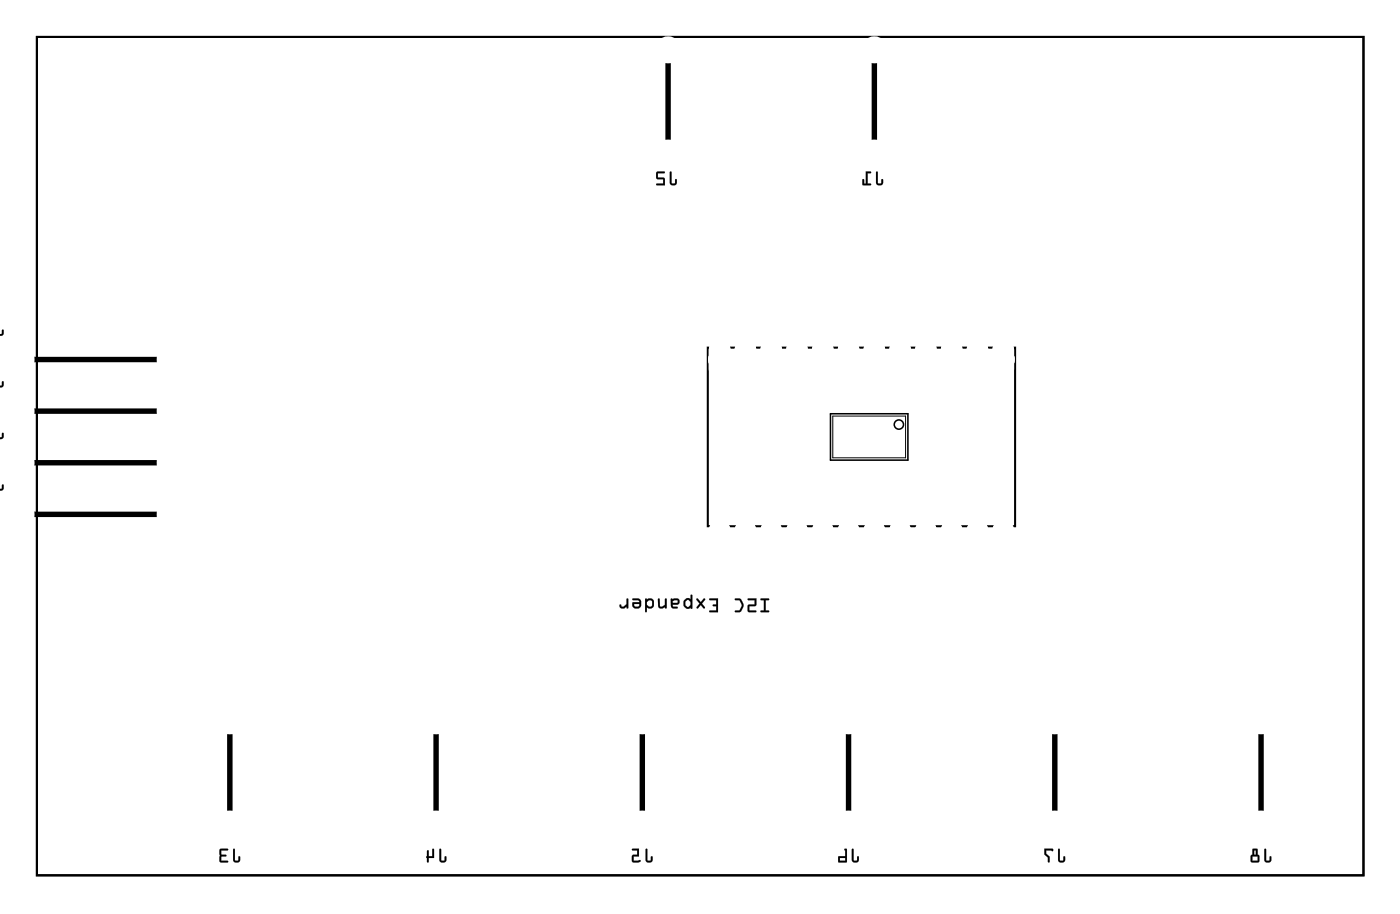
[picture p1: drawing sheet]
<svg xmlns="http://www.w3.org/2000/svg" width="138mm" height="90mm" viewBox="0 0 138 90" stroke-linecap="round" stroke-linejoin="round" font-family="sans-serif">
<path d="M3.6 3.6h130.7v82.6h-130.7zM69.7 34.2h30.3v17.6h-30.3z" fill="none" stroke="#000" stroke-width=".2"/>
<g fill="#000">
<path d="M3.6 3.6h130.7v82.6h-130.7zM3.6 3.6v82.6h130.7v-82.6z"/>
<path d="M66 16.9v1.1a.36 .36 0 0 0 .3 .2 .36 .36 0 0 0 .4-.2v-.3l-.1-.1-.1 .1v.3h-.3v-1zM64.7 16.9v.6l.1 .1h.5v.5h-.6l-.1 .1h.9v-.7h-.7v-.4h.6l.1-.2z"/>
<path d="M66 16.9v1.1a.37 .37 0 0 0 .3 .3 .37 .37 0 0 0 .4-.3v-.3a.1 .1 0 0 0-.1-.1 .1 .1 0 0 0-.1 .1v.3h-.3v-1zM66 16.9l.2 .1v1h.3l.1-.4 .1 .1v.3a.35 .35 0 0 1-.4 .2 .35 .35 0 0 1-.3-.2zM64.7 16.9v.7h.6v.5h-.6a.1 .1 0 0 0-.1 .1 .1 .1 0 0 0 .1 0h.8v-.7h-.7v-.4h.6a.1 .1 0 0 0 .1-.1 .1 .1 0 0 0-.1-.1zM64.7 16.9h.8l-.1 .1h-.6v.5h.7v.7h-.8v-.1h.6v-.5h-.5l-.1-.1z"/>
<path d="M86.3 16.9v1.1a.36 .36 0 0 0 .4 .2 .36 .36 0 0 0 .3-.2v-.3l-.1-.1-.1 .1v.3h-.3v-1zM85.3 16.9v1.2h-.2v-.4l-.1-.1v.6h.8v-.1h-.3v-1l.3-.1v-.1z"/>
<path d="M86.3 16.9v1.1a.37 .37 0 0 0 .4 .3 .37 .37 0 0 0 .3-.3v-.3a.1 .1 0 0 0-.1-.1 .1 .1 0 0 0-.1 .1v.3h-.3v-1zM86.3 16.9l.2 .1v1h.3l.1-.4 .1 .1v.3a.35 .35 0 0 1-.3 .2 .35 .35 0 0 1-.4-.2zM85.3 16.9v1.2h-.2v-.4a.1 .1 0 0 0 0-.1 .1 .1 0 0 0-.1 .1v.5h.7a.1 .1 0 0 0 .1 0 .1 .1 0 0 0-.1-.1h-.2v-1h.2a.1 .1 0 0 0 .1-.1 .1 .1 0 0 0-.1-.1zM85.3 16.9h.5v.1h-.3v1.1h.3v.1h-.8v-.6l.1 .1v.4h.2z"/>
<path d="M-.1 31.7v1.4h.2l.2-.2 .1-.4h-.2v.3l-.3 .1zM-.1 32.1v1zM-.1 32.1v1zM-.1 32v1.4zM-.1 32.2v.7zM-.1 32.1v1zM-.1 32.2v.3zM-.1 32.1v1zM-.1 31.7v1.4z"/>
<path d="M-.1 36.8v1.3h.2l.2-.1 .1-.4-.2-.1v.4l-.3 .1zM-.1 37.1v1zM-.1 37.1v1zM-.1 37.1v1.4zM-.1 37.3v.7zM-.1 37.1v1zM-.1 37.3v.3zM-.1 37.1v1zM-.1 36.8v1.3z"/>
<path d="M-.1 31.7v1.4l.4-.1 .1-.5a.1 .1 0 0 0-.1-.1 .1 .1 0 0 0-.1 .1v.3l-.3 .1zM-.1 31.7v1.2l.3-.1v-.3h.2l-.1 .4-.2 .1h-.2zM-.1 32.1v1zM-.1 32.1v.9zM-.1 32.1v1zM-.1 32.1v.9zM-.1 32v1.4zM-.1 32v1.4zM-.1 32.2v.7zM-.1 32.2v.7zM-.1 32.1v1zM-.1 32.1v.9zM-.1 32.2v.3zM-.1 32.2v.3zM-.1 32.1v1zM-.1 32.1v.9zM-.1 31.7v1.4zM-.1 31.7v1.3z"/>
<path d="M-.1 36.8v1.3h.4l.1-.5a.1 .1 0 0 0-.1-.1 .1 .1 0 0 0-.1 .1v.3l-.3 .1zM-.1 36.8v1.2l.3-.1v-.4l.2 .1-.1 .4-.2 .1h-.2zM-.1 37.1v1zM-.1 37.2v.9zM-.1 37.1v1zM-.1 37.2v.9zM-.1 37.1v1.4zM-.1 37.1v1.4zM-.1 37.3v.7zM-.1 37.3v.7zM-.1 37.1v1zM-.1 37.2v.9zM-.1 37.3v.3zM-.1 37.3v.3zM-.1 37.1v1zM-.1 37.2v.9zM-.1 36.8v1.3zM-.1 36.8v1.3z"/>
<path d="M-.1 46.9v1.4h.2l.2-.2 .1-.3-.2-.1v.4h-.3zM-.1 47.3v1zM-.1 47.3v1zM-.1 47.3v1.4zM-.1 47.4v.8zM-.1 47.3v1zM-.1 47.5v.3zM-.1 47.3v1zM-.1 46.9v1.4z"/>
<path d="M-.1 41.9v1.3h.2l.2-.1 .1-.4-.2-.1v.4h-.3zM-.1 42.2v1zM-.1 42.2v1zM-.1 42.2v1.4zM-.1 42.4v.7zM-.1 42.2v1zM-.1 42.4v.3zM-.1 42.2v1zM-.1 41.9v1.3z"/>
<path d="M-.1 46.9v1.4l.4-.1 .1-.4a.1 .1 0 0 0-.1-.1 .1 .1 0 0 0-.1 .1v.3h-.3zM-.1 46.9v1.2h.3v-.4l.2 .1-.1 .3-.2 .2h-.2zM-.1 47.3v1zM-.1 47.3v1zM-.1 47.3v1zM-.1 47.3v1zM-.1 47.3v1.4zM-.1 47.3v1.4zM-.1 47.5v.6zM-.1 47.4v.8zM-.1 47.3v1zM-.1 47.3v1zM-.1 47.5v.3zM-.1 47.5v.3zM-.1 47.3v1zM-.1 47.3v1zM-.1 46.9v1.4zM-.1 46.9v1.4z"/>
<path d="M-.1 41.8v1.4l.4-.1 .1-.4a.1 .1 0 0 0-.1-.1 .1 .1 0 0 0-.1 .1v.3h-.3zM-.1 41.9v1.1h.3v-.4l.2 .1-.1 .4-.2 .1h-.2zM-.1 42.2v1zM-.1 42.2v1zM-.1 42.2v1zM-.1 42.2v1zM-.1 42.2v1.4zM-.1 42.2v1.4zM-.1 42.4v.7zM-.1 42.4v.7zM-.1 42.2v1zM-.1 42.2v1zM-.1 42.4v.3zM-.1 42.4v.3zM-.1 42.2v1zM-.1 42.2v1zM-.1 41.8v1.4zM-.1 41.9v1.3z"/>
<path d="M74.9 58.9l.9 .1-.1 .1h-.3v1h.3v.2l-.8-.1 .1-.1h.3v-1h-.3zM73.7 58.9h.8v.7l-.7 .1v.4h.7v.2h-.7l-.1-.1v-.7h.6v-.4h-.6zM72.4 58.9h.1a.6 .6 0 0 1 .8 .6l-.1 .3-.2 .4-.6 .1v-.2h.5l.2-.5-.2-.5h-.5zM69.9 58.9h.8v1.4l-.8-.1 .1-.1h.6v-.4h-.3l-.1-.1 .1-.1h.3v-.4h-.7zM68.6 58.9h.2l.2 .4 .3-.4h.2v.1l-.3 .4 .2 .3v.2h-.1l-.3-.4-.2 .4h-.1l-.1-.2 .3-.3-.3-.4zM67.4 59.1l.4-.2 .2 .1v-.4h.2v1.3a.09 .09 0 0 1-.1 0 .09 .09 0 0 1-.1-.1l-.3 .1-.3-.2-.1-.4zM67.6 59.2l-.1 .4 .3 .1 .2-.2v-.3l-.2-.2zM66.1 58.9l.2 .1 .4-.1a.31 .31 0 0 1 .3 .3 .31 .31 0 0 1-.3 .3h-.4v.1v.1h.4v.2l-.5-.1-.1-.2zM66.3 59.2l.1 .1h.3h.1l-.1-.2zM64.8 58.9l.2 .1v.6l.1 .1 .4-.2v-.5l.2-.1v1h-.2v-.2a.38 .38 0 0 1-.4 .2 .38 .38 0 0 1-.3-.3zM63.6 58.9h.1v.1l.2-.1h.3l.2 .3v.5l-.3 .2-.4-.1v.4l-.1 .1v-.1zM63.8 59.2v.4l.1 .1 .3-.1v-.5h-.3zM62.3 58.9h.6l.2 .2 .1 .5-.2 .2-.4 .1-.3-.2 .1-.4h.6l-.1-.2h-.5zM62.5 59.4l.1 .3h.3l.1-.1v-.2zM61.1 59.5h.1l.1 .2h.1l.3-.2v-.5l.2-.1v.9l-.1 .1-.1-.2-.2 .2a.33 .33 0 0 1-.3 0 .33 .33 0 0 1-.2-.4z"/>
<path d="M74.9 58.9h.8a.1 .1 0 0 1 .1 .1 .1 .1 0 0 1-.1 .1h-.3v1h.3a.1 .1 0 0 1 .1 .1 .1 .1 0 0 1-.1 .1h-.7a.1 .1 0 0 1-.1-.1 .1 .1 0 0 1 .1-.1h.3v-1h-.3zM75 58.9v.2h.3v1h-.3l-.1 .1h.8v-.1h-.3v-1h.3l.1-.1zM73.7 58.9h.8v.7l-.7 .1v.4h.6a.1 .1 0 0 1 .1 .1 .1 .1 0 0 1-.1 .1h-.6l-.1-.1v-.7h.6v-.4h-.6zM73.7 58.9v.2h.7v.4l-.7 .1v.5l.1 .2 .7-.1v-.1h-.7v-.4l.7-.1v-.7zM72.4 58.9h.6l.3 .7-.3 .6-.5 .1a.1 .1 0 0 1-.1-.1 .1 .1 0 0 1 .1-.1h.3l.3-.5-.3-.5h-.4zM72.4 58.9l.1 .2h.4l.2 .5-.2 .5h-.4l-.1 .1h.5l.3-.4a.83 .83 0 0 0-.3-.9zM69.9 58.9h.8v1.4h-.7a.1 .1 0 0 1-.1-.1 .1 .1 0 0 1 .1-.1h.6v-.4h-.3a.1 .1 0 0 1-.1-.1 .1 .1 0 0 1 .1-.1h.3v-.4h-.7zM69.9 58.9v.2h.7v.4h-.3l-.1 .1 .1 .1h.3v.4h-.6l-.1 .1 .8 .1v-1.4zM68.6 58.9h.2l.2 .4 .3-.4a.1 .1 0 0 1 .2 0 .1 .1 0 0 1 0 .1l-.3 .4 .2 .3a.1 .1 0 0 1 0 .2 .1 .1 0 0 1-.1 0l-.3-.4-.2 .4a.1 .1 0 0 1-.1 0 .11 .11 0 0 1-.1-.2l.3-.3-.3-.4zM68.6 58.9v.1l.3 .4-.3 .3 .1 .2h.1l.2-.4 .3 .4h.1v-.2l-.3-.3 .4-.4-.1-.1h-.1l-.3 .4-.2-.4zM67.4 59l.4-.1 .2 .1v-.4a.1 .1 0 0 1 .1-.1 .1 .1 0 0 1 .1 .1v1.2a.1 .1 0 0 1-.1 .1 .1 .1 0 0 1-.1-.1l-.1 .1h-.2l-.3-.2-.1-.4zM67.4 59.1v.2v.4l.3 .2 .3-.1 .1 .1h.1v-1.3h-.1l-.1 .4-.2-.1zM67.6 59.2l-.1 .4 .2 .1h.2l.1-.2v-.3l-.2-.2zM67.5 59.2l.3-.2 .2 .2v.3l-.2 .3-.3-.2zM66.1 58.9l.2 .1 .4-.1a.32 .32 0 0 1 .3 .3 .32 .32 0 0 1-.3 .3h-.4v.2h.4a.1 .1 0 0 1 .1 .1 .1 .1 0 0 1-.1 .1h-.4l-.2-.2zM66.1 58.9v.7l.1 .2 .5 .1v-.2h-.4v-.1v-.1h.4a.31 .31 0 0 0 .2-.3 .31 .31 0 0 0-.2-.3l-.5 .1zM66.3 59.2l.1 .1h.3h.1l-.1-.2h-.2zM66.3 59.2l.2-.1h.2l.1 .2h-.1l-.3 .1zM64.8 58.9h.2v.7l.1 .1 .4-.2v-.5a.1 .1 0 0 1 .1-.1 .1 .1 0 0 1 .1 .1v.8a.1 .1 0 0 1-.1 .1 .11 .11 0 0 1-.1-.2 .39 .39 0 0 1-.7-.1zM64.9 58.9l-.1 .7a.32 .32 0 0 0 .5 .2l.2-.1v.2l.2-.1v-.8h-.2v.5l-.4 .2-.1-.1v-.6zM63.6 58.9h.1v.1l.2-.1h.3l.2 .3v.5l-.3 .2-.4-.1v.4a.1 .1 0 0 1-.1 .1 .1 .1 0 0 1-.1-.1zM63.6 58.9v1.3v.1l.1-.1v-.4l.4 .1 .3-.2v-.5l-.2-.3h-.3l-.2 .1v-.1zM63.8 59.2v.4l.1 .1 .3-.1v-.4l-.3-.1zM63.8 59.2l.2-.1h.2v.5l-.2 .1-.2-.1zM62.3 58.9h.6l.3 .2v.5l-.2 .2-.4 .1-.3-.2v-.4h.7l-.1-.2h-.6zM62.3 58.9l.1 .2h.5l.1 .2h-.6l-.1 .4 .3 .2 .4-.1 .1-.2v-.5l-.2-.2zM62.5 59.4l.1 .3h.3l.1-.1v-.2zM62.5 59.4h.5v.2l-.1 .1h-.3zM61.1 59.5h.1v.2h.2l.3-.2v-.5a.1 .1 0 0 1 .1-.1 .1 .1 0 0 1 .1 .1v.8a.1 .1 0 0 1-.1 .1 .1 .1 0 0 1-.1-.1v-.1l-.2 .2a.33 .33 0 0 1-.3 0 .33 .33 0 0 1-.2-.4zM61.1 59.5l-.1 .1a.33 .33 0 0 0 .5 .3l.2-.2 .1 .2 .1-.1v-.9l-.2 .1v.5l-.3 .2h-.1l-.1-.2z"/>
<path d="M23 83.6v1a.36 .36 0 0 0 .3 .3 .36 .36 0 0 0 .4-.3v-.3h-.1h-.1v.4h-.4v-1.1zM21.7 83.6l-.1 1.2 .2 .1h.6v-.2h-.6v-.4h.5v-.1v-.1h-.5v-.4h.6l.1-.1z"/>
<path d="M23 83.5v1.1a.37 .37 0 0 0 .3 .3 .37 .37 0 0 0 .4-.3v-.2a.1 .1 0 0 0-.1-.1 .1 .1 0 0 0-.1 .1v.3h-.3v-1.1zM23 83.6h.1v1.1h.4l.1-.4 .1 .3a.35 .35 0 0 1-.4 .3 .35 .35 0 0 1-.3-.3zM21.7 83.6l-.1 1.2 .2 .1h.6a.1 .1 0 0 0 .1-.1 .1 .1 0 0 0-.1-.1h-.6v-.4h.4a.1 .1 0 0 0 .1-.1 .1 .1 0 0 0-.1-.1h-.4v-.4h.6a.1 .1 0 0 0 .1-.1 .1 .1 0 0 0-.1-.1zM21.7 83.6h.8l-.1 .1h-.6v.4h.5v.1v.1h-.5v.4h.6v.2h-.6l-.2-.1z"/>
<path d="M43.3 83.6v1a.36 .36 0 0 0 .3 .3 .36 .36 0 0 0 .4-.3v-.3h-.1h-.1v.4h-.3v-1.1zM42.1 83.7v.6l-.1 .1 .2 .5v-.1v-.4h.6v-.8l-.1-.1-.1 .1v.7h-.4v-.6z"/>
<path d="M43.3 83.5v1.1a.37 .37 0 0 0 .3 .3 .37 .37 0 0 0 .4-.3v-.2a.1 .1 0 0 0-.1-.1 .1 .1 0 0 0-.1 .1v.3h-.3v-1.1zM43.3 83.6h.2v1.1h.3l.1-.4h.1v.3a.35 .35 0 0 1-.4 .3 .35 .35 0 0 1-.3-.3zM42.1 83.7v.6a.09 .09 0 0 0-.1 .1 .09 .09 0 0 0 .1 0v.4a.1 .1 0 0 0 .1 .1 .1 .1 0 0 0 .1-.1l-.1-.4 .6 .1v-.9a.1 .1 0 0 0-.1-.1 .1 .1 0 0 0-.1 .1v.7h-.4v-.6zM42.1 83.7h.1v.6h.4v-.7l.1-.1 .1 .1v.8h-.6v.4v.1l-.2-.5 .1-.1z"/>
<path d="M63.6 83.6v1a.36 .36 0 0 0 .4 .3 .36 .36 0 0 0 .3-.3v-.3h-.1h-.1v.4h-.3v-1.1zM62.3 83.6v.1h.5v.4l-.5 .1v.6l.1 .1h.4a.15 .15 0 0 0 .2 0 .15 .15 0 0 0 0-.3l-.6 .1v-.4h.6v-.8z"/>
<path d="M63.6 83.5v1.1a.37 .37 0 0 0 .4 .3 .37 .37 0 0 0 .3-.3v-.2a.1 .1 0 0 0-.1-.1 .1 .1 0 0 0-.1 .1v.3h-.3v-1.1zM63.6 83.6h.2v1.1h.3l.1-.4h.1v.3a.35 .35 0 0 1-.3 .3 .35 .35 0 0 1-.4-.3zM62.3 83.5v.2h.5v.4l-.5 .1v.6l.1 .1 .7-.1a.1 .1 0 0 0 0-.1 .1 .1 0 0 0-.1-.1l-.6 .1v-.4h.6v-.8zM62.3 83.6l.7-.1v.8h-.6v.4h.6h.1v.1l-.7 .1-.1-.1v-.6l.5-.1v-.4h-.5z"/>
<path d="M84 83.6l-.1 1a.36 .36 0 0 0 .4 .3 .36 .36 0 0 0 .3-.3v-.3h-.1l-.1 .4h-.3v-1.1zM83.2 83.6l.1 .7h-.7v.6l.8-.1v-1.2v-.1zM82.8 84.4h.5v.3h-.5z"/>
<path d="M83.9 83.5v1.1a.37 .37 0 0 0 .4 .3 .37 .37 0 0 0 .3-.3v-.2a.1 .1 0 0 0-.1-.1 .1 .1 0 0 0-.1 .1v.3h-.3v-1.1zM84 83.6h.1v1.1h.3l.1-.4h.1v.3a.35 .35 0 0 1-.3 .3 .35 .35 0 0 1-.4-.3zM83.2 83.5l.1 .8h-.7v.6l.8-.1 .1-1.2-.1-.1zM83.2 83.6h.2v1.2l-.8 .1v-.6h.7zM82.8 84.4h.5v.3h-.5zM82.7 84.4v.3h.6v-.3z"/>
<path d="M104.3 83.6l-.1 1a.36 .36 0 0 0 .4 .3 .36 .36 0 0 0 .3-.3v-.3h-.1l-.1 .4h-.3v-1.1zM102.9 83.5v.6l.3 .3 .1 .4 .1 .1v-.6l-.3-.3v-.3h.5l.1 .1 .1-.2z"/>
<path d="M104.3 83.5l-.1 1.1a.37 .37 0 0 0 .4 .3 .37 .37 0 0 0 .4-.3v-.2a.1 .1 0 0 0-.1-.1 .1 .1 0 0 0-.1 .1l-.1 .3h-.2l-.1-1.1zM104.3 83.6h.1v1.1h.3l.2-.4v.3a.35 .35 0 0 1-.3 .3 .35 .35 0 0 1-.3-.3zM102.9 83.5v.6l.3 .3v.4a.1 .1 0 0 0 .1 .1 .1 .1 0 0 0 .1-.1v-.5l-.3-.3v-.3h.5l.1 .1 .1-.2zM102.9 83.5l.9 .1-.1 .2-.1-.1h-.5v.3l.3 .3v.6l-.1-.1v-.4l-.4-.3z"/>
<path d="M124.6 83.6v1a.36 .36 0 0 0 .3 .3 .36 .36 0 0 0 .4-.3v-.3h-.1h-.1v.4h-.4v-1.1zM123.4 83.6v.5l-.2 .2v.5l.2 .1h.6l.1-.2v-.4l-.2-.2v-.5zM123.4 84.3h.5v.4h-.5zM123.6 83.7h.1v.4h-.1z"/>
<path d="M124.6 83.5v1.1a.37 .37 0 0 0 .3 .3 .37 .37 0 0 0 .4-.3v-.2a.1 .1 0 0 0-.1-.1 .1 .1 0 0 0-.1 .1v.3h-.3v-1.1zM124.6 83.6h.1v1.1h.4l.1-.4 .1 .3a.35 .35 0 0 1-.4 .3 .35 .35 0 0 1-.3-.3zM123.4 83.5v.6l-.2 .2v.5l.2 .1h.6l.1-.2v-.4l-.2-.2v-.5zM123.4 83.6h.5v.5l.2 .2v.4l-.1 .2h-.6l-.2-.1v-.5l.2-.2zM123.4 84.3h.5v.4h-.5zM123.4 84.3v.4h.5v-.4zM123.6 83.7h.1v.4h-.1zM123.6 83.7v.4h.1v-.4z"/>
</g>
<path d="M65.8 5.9v8.2M86.1 5.9v8.2M3.3 35.4h13.3M3.3 50.6h13.3M3.3 45.5h13.3M3.3 40.5h13.3M22.6 71.9v8.3M43 71.9v8.3M63.3 71.9v8.3M83.6 71.9v8.3M103.9 71.9v8.3M124.2 71.9v8.3" fill="none" stroke="#000" stroke-width=".53"/>
<g fill="none" stroke="#000" stroke-width=".15">
<path d="M81.8 40.7h7.7v4.6h-7.7z"/>
<circle cx="88.6" cy="41.8" r=".46"/>
</g>
<path d="M82.1 41h7.1v4.1h-7.1z" fill="none" stroke="#000" stroke-width=".1"/>
<circle cx="86.1" cy="15.1" r=".7" fill="#fff"/>
<circle cx="86.1" cy="15.1" r=".7" fill="none" stroke="#fff" stroke-width=".76" stroke-linecap="butt"/>
<circle cx="86.1" cy="4.9" r=".7" fill="#fff"/>
<circle cx="86.1" cy="4.9" r=".7" fill="none" stroke="#fff" stroke-width=".76" stroke-linecap="butt"/>
<circle cx="70.9" cy="50.6" r=".67" fill="#fff"/>
<circle cx="70.9" cy="50.6" r=".67" fill="none" stroke="#fff" stroke-width=".59"/>
<circle cx="73.4" cy="50.6" r=".67" fill="#fff"/>
<circle cx="73.4" cy="50.6" r=".67" fill="none" stroke="#fff" stroke-width=".59"/>
<circle cx="76" cy="50.6" r=".67" fill="#fff"/>
<circle cx="76" cy="50.6" r=".67" fill="none" stroke="#fff" stroke-width=".59"/>
<circle cx="78.5" cy="50.6" r=".67" fill="#fff"/>
<circle cx="78.5" cy="50.6" r=".67" fill="none" stroke="#fff" stroke-width=".59"/>
<circle cx="81.1" cy="50.6" r=".67" fill="#fff"/>
<circle cx="81.1" cy="50.6" r=".67" fill="none" stroke="#fff" stroke-width=".59"/>
<circle cx="83.6" cy="50.6" r=".67" fill="#fff"/>
<circle cx="83.6" cy="50.6" r=".67" fill="none" stroke="#fff" stroke-width=".59"/>
<circle cx="86.1" cy="50.6" r=".67" fill="#fff"/>
<circle cx="86.1" cy="50.6" r=".67" fill="none" stroke="#fff" stroke-width=".59"/>
<circle cx="88.7" cy="50.6" r=".67" fill="#fff"/>
<circle cx="88.7" cy="50.6" r=".67" fill="none" stroke="#fff" stroke-width=".59"/>
<circle cx="91.2" cy="50.6" r=".67" fill="#fff"/>
<circle cx="91.2" cy="50.6" r=".67" fill="none" stroke="#fff" stroke-width=".59"/>
<circle cx="93.8" cy="50.6" r=".67" fill="#fff"/>
<circle cx="93.8" cy="50.6" r=".67" fill="none" stroke="#fff" stroke-width=".59"/>
<circle cx="96.3" cy="50.6" r=".67" fill="#fff"/>
<circle cx="96.3" cy="50.6" r=".67" fill="none" stroke="#fff" stroke-width=".59"/>
<circle cx="98.8" cy="50.6" r=".67" fill="#fff"/>
<circle cx="98.8" cy="50.6" r=".67" fill="none" stroke="#fff" stroke-width=".59"/>
<circle cx="98.8" cy="35.4" r=".67" fill="#fff"/>
<circle cx="98.8" cy="35.4" r=".67" fill="none" stroke="#fff" stroke-width=".59"/>
<circle cx="96.3" cy="35.4" r=".67" fill="#fff"/>
<circle cx="96.3" cy="35.4" r=".67" fill="none" stroke="#fff" stroke-width=".59"/>
<circle cx="93.8" cy="35.4" r=".67" fill="#fff"/>
<circle cx="93.8" cy="35.4" r=".67" fill="none" stroke="#fff" stroke-width=".59"/>
<circle cx="91.2" cy="35.4" r=".67" fill="#fff"/>
<circle cx="91.2" cy="35.4" r=".67" fill="none" stroke="#fff" stroke-width=".59"/>
<circle cx="88.7" cy="35.4" r=".67" fill="#fff"/>
<circle cx="88.7" cy="35.4" r=".67" fill="none" stroke="#fff" stroke-width=".59"/>
<circle cx="86.1" cy="35.4" r=".67" fill="#fff"/>
<circle cx="86.1" cy="35.4" r=".67" fill="none" stroke="#fff" stroke-width=".59"/>
<circle cx="83.6" cy="35.4" r=".67" fill="#fff"/>
<circle cx="83.6" cy="35.4" r=".67" fill="none" stroke="#fff" stroke-width=".59"/>
<circle cx="81.1" cy="35.4" r=".67" fill="#fff"/>
<circle cx="81.1" cy="35.4" r=".67" fill="none" stroke="#fff" stroke-width=".59"/>
<circle cx="78.5" cy="35.4" r=".67" fill="#fff"/>
<circle cx="78.5" cy="35.4" r=".67" fill="none" stroke="#fff" stroke-width=".59"/>
<circle cx="76" cy="35.4" r=".67" fill="#fff"/>
<circle cx="76" cy="35.4" r=".67" fill="none" stroke="#fff" stroke-width=".59"/>
<circle cx="73.4" cy="35.4" r=".67" fill="#fff"/>
<circle cx="73.4" cy="35.4" r=".67" fill="none" stroke="#fff" stroke-width=".59"/>
<circle cx="70.9" cy="35.4" r=".67" fill="#fff"/>
<circle cx="70.9" cy="35.4" r=".67" fill="none" stroke="#fff" stroke-width=".59"/>
<circle cx="91.2" cy="4.9" r=".75" fill="#fff"/>
<circle cx="91.2" cy="4.9" r=".75" fill="none" stroke="#fff" stroke-width=".64" stroke-linecap="butt"/>
<path d="M89.6 4.2l.3-.2h.4h1.9a.94 .94 0 0 1 .9 .9 .94 .94 0 0 1-.9 .9h-1.9a.94 .94 0 0 1-.9-.5 .94 .94 0 0 1 .2-1.1zM90.7 4.9a.56 .56 0 0 0 1.1 0 .56 .56 0 0 0-1.1 0z" fill="#fff"/>
<g fill="none" stroke="#fff" stroke-width=".25">
<path d="M89.6 4.2l.3-.2h.4h1.9a.94 .94 0 0 1 .9 .9 .94 .94 0 0 1-.9 .9h-1.9a.94 .94 0 0 1-.9-.5 .94 .94 0 0 1 .2-1.1z"/>
<circle cx="91.2" cy="4.9" r=".56"/>
</g>
<circle cx="91.2" cy="7.4" r=".75" fill="#fff"/>
<circle cx="91.2" cy="7.4" r=".75" fill="none" stroke="#fff" stroke-width=".64" stroke-linecap="butt"/>
<path d="M89.6 6.8l.3-.2 .4-.1h1.9a.94 .94 0 0 1 .9 .9 .94 .94 0 0 1-.9 1h-1.9a.94 .94 0 0 1-.9-.6 .94 .94 0 0 1 .2-1zM90.7 7.4a.56 .56 0 0 0 1.1 0 .56 .56 0 0 0-1.1 0z" fill="#fff"/>
<g fill="none" stroke="#fff" stroke-width=".25">
<path d="M89.6 6.8l.3-.2 .4-.1h1.9a.94 .94 0 0 1 .9 .9 .94 .94 0 0 1-.9 1h-1.9a.94 .94 0 0 1-.9-.6 .94 .94 0 0 1 .2-1z"/>
<circle cx="91.2" cy="7.4" r=".56"/>
</g>
<circle cx="91.2" cy="10" r=".75" fill="#fff"/>
<circle cx="91.2" cy="10" r=".75" fill="none" stroke="#fff" stroke-width=".64" stroke-linecap="butt"/>
<path d="M89.6 9.3l.3-.2 .4-.1h1.9a.94 .94 0 0 1 .9 1 .94 .94 0 0 1-.9 .9h-1.9a.94 .94 0 0 1-.9-.6 .94 .94 0 0 1 .2-1zM90.7 10a.56 .56 0 0 0 1.1 0 .56 .56 0 0 0-1.1 0z" fill="#fff"/>
<g fill="none" stroke="#fff" stroke-width=".25">
<path d="M89.6 9.3l.3-.2 .4-.1h1.9a.94 .94 0 0 1 .9 1 .94 .94 0 0 1-.9 .9h-1.9a.94 .94 0 0 1-.9-.6 .94 .94 0 0 1 .2-1z"/>
<circle cx="91.2" cy="10" r=".56"/>
</g>
<circle cx="91.2" cy="12.5" r=".75" fill="#fff"/>
<circle cx="91.2" cy="12.5" r=".75" fill="none" stroke="#fff" stroke-width=".64" stroke-linecap="butt"/>
<path d="M89.6 11.9l.3-.2 .4-.1h1.9a.94 .94 0 0 1 .9 .9 .94 .94 0 0 1-.9 1h-1.9a.94 .94 0 0 1-.9-.6 .94 .94 0 0 1 .2-1zM90.7 12.5a.56 .56 0 0 0 1.1 0 .56 .56 0 0 0-1.1 0z" fill="#fff"/>
<g fill="none" stroke="#fff" stroke-width=".25">
<path d="M89.6 11.9l.3-.2 .4-.1h1.9a.94 .94 0 0 1 .9 .9 .94 .94 0 0 1-.9 1h-1.9a.94 .94 0 0 1-.9-.6 .94 .94 0 0 1 .2-1z"/>
<circle cx="91.2" cy="12.5" r=".56"/>
</g>
<circle cx="91.2" cy="15.1" r=".75" fill="#fff"/>
<circle cx="91.2" cy="15.1" r=".75" fill="none" stroke="#fff" stroke-width=".64" stroke-linecap="butt"/>
<path d="M89.6 14.4l.3-.2 .4-.1h1.9a.94 .94 0 0 1 .9 1 .94 .94 0 0 1-.9 .9h-1.9a.94 .94 0 0 1-.9-.6 .94 .94 0 0 1 .2-1zM90.7 15.1a.56 .56 0 0 0 1.1 0 .56 .56 0 0 0-1.1 0z" fill="#fff"/>
<g fill="none" stroke="#fff" stroke-width=".25">
<path d="M89.6 14.4l.3-.2 .4-.1h1.9a.94 .94 0 0 1 .9 1 .94 .94 0 0 1-.9 .9h-1.9a.94 .94 0 0 1-.9-.6 .94 .94 0 0 1 .2-1z"/>
<circle cx="91.2" cy="15.1" r=".56"/>
</g>
<circle cx="91.2" cy="4.9" r=".75" fill="#fff"/>
<circle cx="91.2" cy="4.9" r=".75" fill="none" stroke="#fff" stroke-width=".64" stroke-linecap="butt"/>
<path d="M89.6 4.2l.3-.2h.4h1.9a.94 .94 0 0 1 .9 .9 .94 .94 0 0 1-.9 .9h-1.9a.94 .94 0 0 1-.9-.5 .94 .94 0 0 1 .2-1.1zM90.7 4.9a.56 .56 0 0 0 1.1 0 .56 .56 0 0 0-1.1 0z" fill="#fff"/>
<g fill="none" stroke="#fff" stroke-width=".25">
<path d="M89.6 4.2l.3-.2h.4h1.9a.94 .94 0 0 1 .9 .9 .94 .94 0 0 1-.9 .9h-1.9a.94 .94 0 0 1-.9-.5 .94 .94 0 0 1 .2-1.1z"/>
<circle cx="91.2" cy="4.9" r=".56"/>
</g>
<circle cx="91.2" cy="7.4" r=".75" fill="#fff"/>
<circle cx="91.2" cy="7.4" r=".75" fill="none" stroke="#fff" stroke-width=".64" stroke-linecap="butt"/>
<path d="M89.6 6.8l.3-.2 .4-.1h1.9a.94 .94 0 0 1 .9 .9 .94 .94 0 0 1-.9 1h-1.9a.94 .94 0 0 1-.9-.6 .94 .94 0 0 1 .2-1zM90.7 7.4a.56 .56 0 0 0 1.1 0 .56 .56 0 0 0-1.1 0z" fill="#fff"/>
<g fill="none" stroke="#fff" stroke-width=".25">
<path d="M89.6 6.8l.3-.2 .4-.1h1.9a.94 .94 0 0 1 .9 .9 .94 .94 0 0 1-.9 1h-1.9a.94 .94 0 0 1-.9-.6 .94 .94 0 0 1 .2-1z"/>
<circle cx="91.2" cy="7.4" r=".56"/>
</g>
<circle cx="91.2" cy="10" r=".75" fill="#fff"/>
<circle cx="91.2" cy="10" r=".75" fill="none" stroke="#fff" stroke-width=".64" stroke-linecap="butt"/>
<path d="M89.6 9.3l.3-.2 .4-.1h1.9a.94 .94 0 0 1 .9 1 .94 .94 0 0 1-.9 .9h-1.9a.94 .94 0 0 1-.9-.6 .94 .94 0 0 1 .2-1zM90.7 10a.56 .56 0 0 0 1.1 0 .56 .56 0 0 0-1.1 0z" fill="#fff"/>
<g fill="none" stroke="#fff" stroke-width=".25">
<path d="M89.6 9.3l.3-.2 .4-.1h1.9a.94 .94 0 0 1 .9 1 .94 .94 0 0 1-.9 .9h-1.9a.94 .94 0 0 1-.9-.6 .94 .94 0 0 1 .2-1z"/>
<circle cx="91.2" cy="10" r=".56"/>
</g>
<circle cx="91.2" cy="12.5" r=".75" fill="#fff"/>
<circle cx="91.2" cy="12.5" r=".75" fill="none" stroke="#fff" stroke-width=".64" stroke-linecap="butt"/>
<path d="M89.6 11.9l.3-.2 .4-.1h1.9a.94 .94 0 0 1 .9 .9 .94 .94 0 0 1-.9 1h-1.9a.94 .94 0 0 1-.9-.6 .94 .94 0 0 1 .2-1zM90.7 12.5a.56 .56 0 0 0 1.1 0 .56 .56 0 0 0-1.1 0z" fill="#fff"/>
<g fill="none" stroke="#fff" stroke-width=".25">
<path d="M89.6 11.9l.3-.2 .4-.1h1.9a.94 .94 0 0 1 .9 .9 .94 .94 0 0 1-.9 1h-1.9a.94 .94 0 0 1-.9-.6 .94 .94 0 0 1 .2-1z"/>
<circle cx="91.2" cy="12.5" r=".56"/>
</g>
<circle cx="91.2" cy="15.1" r=".75" fill="#fff"/>
<circle cx="91.2" cy="15.1" r=".75" fill="none" stroke="#fff" stroke-width=".64" stroke-linecap="butt"/>
<path d="M89.6 14.4l.3-.2 .4-.1h1.9a.94 .94 0 0 1 .9 1 .94 .94 0 0 1-.9 .9h-1.9a.94 .94 0 0 1-.9-.6 .94 .94 0 0 1 .2-1zM90.7 15.1a.56 .56 0 0 0 1.1 0 .56 .56 0 0 0-1.1 0z" fill="#fff"/>
<g fill="none" stroke="#fff" stroke-width=".25">
<path d="M89.6 14.4l.3-.2 .4-.1h1.9a.94 .94 0 0 1 .9 1 .94 .94 0 0 1-.9 .9h-1.9a.94 .94 0 0 1-.9-.6 .94 .94 0 0 1 .2-1z"/>
<circle cx="91.2" cy="15.1" r=".56"/>
</g>
<circle cx="81.1" cy="4.9" r=".75" fill="#fff"/>
<circle cx="81.1" cy="4.9" r=".75" fill="none" stroke="#fff" stroke-width=".64" stroke-linecap="butt"/>
<path d="M79.5 4.2l.3-.2h.3h1.9a.94 .94 0 0 1 .9 .9 .94 .94 0 0 1-.9 .9h-1.9a.94 .94 0 0 1-.8-.5 .94 .94 0 0 1 .2-1.1zM80.5 4.9a.56 .56 0 0 0 1.1 0 .56 .56 0 0 0-1.1 0z" fill="#fff"/>
<g fill="none" stroke="#fff" stroke-width=".25">
<path d="M79.5 4.2l.3-.2h.3h1.9a.94 .94 0 0 1 .9 .9 .94 .94 0 0 1-.9 .9h-1.9a.94 .94 0 0 1-.8-.5 .94 .94 0 0 1 .2-1.1z"/>
<circle cx="81.1" cy="4.9" r=".56"/>
</g>
<circle cx="81.1" cy="7.4" r=".75" fill="#fff"/>
<circle cx="81.1" cy="7.4" r=".75" fill="none" stroke="#fff" stroke-width=".64" stroke-linecap="butt"/>
<path d="M79.5 6.8l.3-.2 .3-.1h1.9a.94 .94 0 0 1 .9 .9 .94 .94 0 0 1-.9 1h-1.9a.94 .94 0 0 1-.8-.6 .94 .94 0 0 1 .2-1zM80.5 7.4a.56 .56 0 0 0 1.1 0 .56 .56 0 0 0-1.1 0z" fill="#fff"/>
<g fill="none" stroke="#fff" stroke-width=".25">
<path d="M79.5 6.8l.3-.2 .3-.1h1.9a.94 .94 0 0 1 .9 .9 .94 .94 0 0 1-.9 1h-1.9a.94 .94 0 0 1-.8-.6 .94 .94 0 0 1 .2-1z"/>
<circle cx="81.1" cy="7.4" r=".56"/>
</g>
<circle cx="81.1" cy="10" r=".75" fill="#fff"/>
<circle cx="81.1" cy="10" r=".75" fill="none" stroke="#fff" stroke-width=".64" stroke-linecap="butt"/>
<path d="M79.5 9.3l.3-.2 .3-.1h1.9a.94 .94 0 0 1 .9 1 .94 .94 0 0 1-.9 .9h-1.9a.94 .94 0 0 1-.8-.6 .94 .94 0 0 1 .2-1zM80.5 10a.56 .56 0 0 0 1.1 0 .56 .56 0 0 0-1.1 0z" fill="#fff"/>
<g fill="none" stroke="#fff" stroke-width=".25">
<path d="M79.5 9.3l.3-.2 .3-.1h1.9a.94 .94 0 0 1 .9 1 .94 .94 0 0 1-.9 .9h-1.9a.94 .94 0 0 1-.8-.6 .94 .94 0 0 1 .2-1z"/>
<circle cx="81.1" cy="10" r=".56"/>
</g>
<circle cx="81.1" cy="12.5" r=".75" fill="#fff"/>
<circle cx="81.1" cy="12.5" r=".75" fill="none" stroke="#fff" stroke-width=".64" stroke-linecap="butt"/>
<path d="M79.5 11.9l.3-.2 .3-.1h1.9a.94 .94 0 0 1 .9 .9 .94 .94 0 0 1-.9 1h-1.9a.94 .94 0 0 1-.8-.6 .94 .94 0 0 1 .2-1zM80.5 12.5a.56 .56 0 0 0 1.1 0 .56 .56 0 0 0-1.1 0z" fill="#fff"/>
<g fill="none" stroke="#fff" stroke-width=".25">
<path d="M79.5 11.9l.3-.2 .3-.1h1.9a.94 .94 0 0 1 .9 .9 .94 .94 0 0 1-.9 1h-1.9a.94 .94 0 0 1-.8-.6 .94 .94 0 0 1 .2-1z"/>
<circle cx="81.1" cy="12.5" r=".56"/>
</g>
<circle cx="81.1" cy="15.1" r=".75" fill="#fff"/>
<circle cx="81.1" cy="15.1" r=".75" fill="none" stroke="#fff" stroke-width=".64" stroke-linecap="butt"/>
<path d="M79.5 14.4l.3-.2 .3-.1h1.9a.94 .94 0 0 1 .9 1 .94 .94 0 0 1-.9 .9h-1.9a.94 .94 0 0 1-.8-.6 .94 .94 0 0 1 .2-1zM80.5 15.1a.56 .56 0 0 0 1.1 0 .56 .56 0 0 0-1.1 0z" fill="#fff"/>
<g fill="none" stroke="#fff" stroke-width=".25">
<path d="M79.5 14.4l.3-.2 .3-.1h1.9a.94 .94 0 0 1 .9 1 .94 .94 0 0 1-.9 .9h-1.9a.94 .94 0 0 1-.8-.6 .94 .94 0 0 1 .2-1z"/>
<circle cx="81.1" cy="15.1" r=".56"/>
</g>
<circle cx="81.1" cy="4.9" r=".75" fill="#fff"/>
<circle cx="81.1" cy="4.9" r=".75" fill="none" stroke="#fff" stroke-width=".64" stroke-linecap="butt"/>
<path d="M79.5 4.2l.3-.2h.3h1.9a.94 .94 0 0 1 .9 .9 .94 .94 0 0 1-.9 .9h-1.9a.94 .94 0 0 1-.8-.5 .94 .94 0 0 1 .2-1.1zM80.5 4.9a.56 .56 0 0 0 1.1 0 .56 .56 0 0 0-1.1 0z" fill="#fff"/>
<g fill="none" stroke="#fff" stroke-width=".25">
<path d="M79.5 4.2l.3-.2h.3h1.9a.94 .94 0 0 1 .9 .9 .94 .94 0 0 1-.9 .9h-1.9a.94 .94 0 0 1-.8-.5 .94 .94 0 0 1 .2-1.1z"/>
<circle cx="81.1" cy="4.9" r=".56"/>
</g>
<circle cx="81.1" cy="7.4" r=".75" fill="#fff"/>
<circle cx="81.1" cy="7.4" r=".75" fill="none" stroke="#fff" stroke-width=".64" stroke-linecap="butt"/>
<path d="M79.5 6.8l.3-.2 .3-.1h1.9a.94 .94 0 0 1 .9 .9 .94 .94 0 0 1-.9 1h-1.9a.94 .94 0 0 1-.8-.6 .94 .94 0 0 1 .2-1zM80.5 7.4a.56 .56 0 0 0 1.1 0 .56 .56 0 0 0-1.1 0z" fill="#fff"/>
<g fill="none" stroke="#fff" stroke-width=".25">
<path d="M79.5 6.8l.3-.2 .3-.1h1.9a.94 .94 0 0 1 .9 .9 .94 .94 0 0 1-.9 1h-1.9a.94 .94 0 0 1-.8-.6 .94 .94 0 0 1 .2-1z"/>
<circle cx="81.1" cy="7.4" r=".56"/>
</g>
<circle cx="81.1" cy="10" r=".75" fill="#fff"/>
<circle cx="81.1" cy="10" r=".75" fill="none" stroke="#fff" stroke-width=".64" stroke-linecap="butt"/>
<path d="M79.5 9.3l.3-.2 .3-.1h1.9a.94 .94 0 0 1 .9 1 .94 .94 0 0 1-.9 .9h-1.9a.94 .94 0 0 1-.8-.6 .94 .94 0 0 1 .2-1zM80.5 10a.56 .56 0 0 0 1.1 0 .56 .56 0 0 0-1.1 0z" fill="#fff"/>
<g fill="none" stroke="#fff" stroke-width=".25">
<path d="M79.5 9.3l.3-.2 .3-.1h1.9a.94 .94 0 0 1 .9 1 .94 .94 0 0 1-.9 .9h-1.9a.94 .94 0 0 1-.8-.6 .94 .94 0 0 1 .2-1z"/>
<circle cx="81.1" cy="10" r=".56"/>
</g>
<circle cx="81.1" cy="12.5" r=".75" fill="#fff"/>
<circle cx="81.1" cy="12.5" r=".75" fill="none" stroke="#fff" stroke-width=".64" stroke-linecap="butt"/>
<path d="M79.5 11.9l.3-.2 .3-.1h1.9a.94 .94 0 0 1 .9 .9 .94 .94 0 0 1-.9 1h-1.9a.94 .94 0 0 1-.8-.6 .94 .94 0 0 1 .2-1zM80.5 12.5a.56 .56 0 0 0 1.1 0 .56 .56 0 0 0-1.1 0z" fill="#fff"/>
<g fill="none" stroke="#fff" stroke-width=".25">
<path d="M79.5 11.9l.3-.2 .3-.1h1.9a.94 .94 0 0 1 .9 .9 .94 .94 0 0 1-.9 1h-1.9a.94 .94 0 0 1-.8-.6 .94 .94 0 0 1 .2-1z"/>
<circle cx="81.1" cy="12.5" r=".56"/>
</g>
<circle cx="81.1" cy="15.1" r=".75" fill="#fff"/>
<circle cx="81.1" cy="15.1" r=".75" fill="none" stroke="#fff" stroke-width=".64" stroke-linecap="butt"/>
<path d="M79.5 14.4l.3-.2 .3-.1h1.9a.94 .94 0 0 1 .9 1 .94 .94 0 0 1-.9 .9h-1.9a.94 .94 0 0 1-.8-.6 .94 .94 0 0 1 .2-1zM80.5 15.1a.56 .56 0 0 0 1.1 0 .56 .56 0 0 0-1.1 0z" fill="#fff"/>
<g fill="none" stroke="#fff" stroke-width=".25">
<path d="M79.5 14.4l.3-.2 .3-.1h1.9a.94 .94 0 0 1 .9 1 .94 .94 0 0 1-.9 .9h-1.9a.94 .94 0 0 1-.8-.6 .94 .94 0 0 1 .2-1z"/>
<circle cx="81.1" cy="15.1" r=".56"/>
</g>
<circle cx="70.9" cy="4.9" r=".75" fill="#fff"/>
<circle cx="70.9" cy="4.9" r=".75" fill="none" stroke="#fff" stroke-width=".64" stroke-linecap="butt"/>
<path d="M69.3 4.2l.3-.2h.4h1.8a.94 .94 0 0 1 1 .9 .94 .94 0 0 1-1 .9h-1.8a.94 .94 0 0 1-.9-.5 .94 .94 0 0 1 .2-1.1zM70.3 4.9a.6 .6 0 0 0 1.2 0 .6 .6 0 0 0-1.2 0z" fill="#fff"/>
<g fill="none" stroke="#fff" stroke-width=".25">
<path d="M69.3 4.2l.3-.2h.4h1.8a.94 .94 0 0 1 1 .9 .94 .94 0 0 1-1 .9h-1.8a.94 .94 0 0 1-.9-.5 .94 .94 0 0 1 .2-1.1z"/>
<circle cx="70.9" cy="4.9" r=".56"/>
</g>
<circle cx="70.9" cy="7.4" r=".75" fill="#fff"/>
<circle cx="70.9" cy="7.4" r=".75" fill="none" stroke="#fff" stroke-width=".64" stroke-linecap="butt"/>
<path d="M69.3 6.8l.3-.2 .4-.1h1.8a.94 .94 0 0 1 1 .9 .94 .94 0 0 1-1 1h-1.8a.94 .94 0 0 1-.9-.6 .94 .94 0 0 1 .2-1zM70.3 7.4a.6 .6 0 0 0 1.2 0 .6 .6 0 0 0-1.2 0z" fill="#fff"/>
<g fill="none" stroke="#fff" stroke-width=".25">
<path d="M69.3 6.8l.3-.2 .4-.1h1.8a.94 .94 0 0 1 1 .9 .94 .94 0 0 1-1 1h-1.8a.94 .94 0 0 1-.9-.6 .94 .94 0 0 1 .2-1z"/>
<circle cx="70.9" cy="7.4" r=".56"/>
</g>
<circle cx="70.9" cy="10" r=".75" fill="#fff"/>
<circle cx="70.9" cy="10" r=".75" fill="none" stroke="#fff" stroke-width=".64" stroke-linecap="butt"/>
<path d="M69.3 9.3l.3-.2 .4-.1h1.8a.94 .94 0 0 1 1 1 .94 .94 0 0 1-1 .9h-1.8a.94 .94 0 0 1-.9-.6 .94 .94 0 0 1 .2-1zM70.3 10a.6 .6 0 0 0 1.2 0 .6 .6 0 0 0-1.2 0z" fill="#fff"/>
<g fill="none" stroke="#fff" stroke-width=".25">
<path d="M69.3 9.3l.3-.2 .4-.1h1.8a.94 .94 0 0 1 1 1 .94 .94 0 0 1-1 .9h-1.8a.94 .94 0 0 1-.9-.6 .94 .94 0 0 1 .2-1z"/>
<circle cx="70.9" cy="10" r=".56"/>
</g>
<circle cx="70.9" cy="12.5" r=".75" fill="#fff"/>
<circle cx="70.9" cy="12.5" r=".75" fill="none" stroke="#fff" stroke-width=".64" stroke-linecap="butt"/>
<path d="M69.3 11.9l.3-.2 .4-.1h1.8a.94 .94 0 0 1 1 .9 .94 .94 0 0 1-1 1h-1.8a.94 .94 0 0 1-.9-.6 .94 .94 0 0 1 .2-1zM70.3 12.5a.6 .6 0 0 0 1.2 0 .6 .6 0 0 0-1.2 0z" fill="#fff"/>
<g fill="none" stroke="#fff" stroke-width=".25">
<path d="M69.3 11.9l.3-.2 .4-.1h1.8a.94 .94 0 0 1 1 .9 .94 .94 0 0 1-1 1h-1.8a.94 .94 0 0 1-.9-.6 .94 .94 0 0 1 .2-1z"/>
<circle cx="70.9" cy="12.5" r=".56"/>
</g>
<circle cx="70.9" cy="15.1" r=".75" fill="#fff"/>
<circle cx="70.9" cy="15.1" r=".75" fill="none" stroke="#fff" stroke-width=".64" stroke-linecap="butt"/>
<path d="M69.3 14.4l.3-.2 .4-.1h1.8a.94 .94 0 0 1 1 1 .94 .94 0 0 1-1 .9h-1.8a.94 .94 0 0 1-.9-.6 .94 .94 0 0 1 .2-1zM70.3 15.1a.6 .6 0 0 0 1.2 0 .6 .6 0 0 0-1.2 0z" fill="#fff"/>
<g fill="none" stroke="#fff" stroke-width=".25">
<path d="M69.3 14.4l.3-.2 .4-.1h1.8a.94 .94 0 0 1 1 1 .94 .94 0 0 1-1 .9h-1.8a.94 .94 0 0 1-.9-.6 .94 .94 0 0 1 .2-1z"/>
<circle cx="70.9" cy="15.1" r=".56"/>
</g>
<circle cx="70.9" cy="4.9" r=".75" fill="#fff"/>
<circle cx="70.9" cy="4.9" r=".75" fill="none" stroke="#fff" stroke-width=".64" stroke-linecap="butt"/>
<path d="M69.3 4.2l.3-.2h.4h1.8a.94 .94 0 0 1 1 .9 .94 .94 0 0 1-1 .9h-1.8a.94 .94 0 0 1-.9-.5 .94 .94 0 0 1 .2-1.1zM70.3 4.9a.6 .6 0 0 0 1.2 0 .6 .6 0 0 0-1.2 0z" fill="#fff"/>
<g fill="none" stroke="#fff" stroke-width=".25">
<path d="M69.3 4.2l.3-.2h.4h1.8a.94 .94 0 0 1 1 .9 .94 .94 0 0 1-1 .9h-1.8a.94 .94 0 0 1-.9-.5 .94 .94 0 0 1 .2-1.1z"/>
<circle cx="70.9" cy="4.9" r=".56"/>
</g>
<circle cx="70.9" cy="7.4" r=".75" fill="#fff"/>
<circle cx="70.9" cy="7.4" r=".75" fill="none" stroke="#fff" stroke-width=".64" stroke-linecap="butt"/>
<path d="M69.3 6.8l.3-.2 .4-.1h1.8a.94 .94 0 0 1 1 .9 .94 .94 0 0 1-1 1h-1.8a.94 .94 0 0 1-.9-.6 .94 .94 0 0 1 .2-1zM70.3 7.4a.6 .6 0 0 0 1.2 0 .6 .6 0 0 0-1.2 0z" fill="#fff"/>
<g fill="none" stroke="#fff" stroke-width=".25">
<path d="M69.3 6.8l.3-.2 .4-.1h1.8a.94 .94 0 0 1 1 .9 .94 .94 0 0 1-1 1h-1.8a.94 .94 0 0 1-.9-.6 .94 .94 0 0 1 .2-1z"/>
<circle cx="70.9" cy="7.4" r=".56"/>
</g>
<circle cx="70.9" cy="10" r=".75" fill="#fff"/>
<circle cx="70.9" cy="10" r=".75" fill="none" stroke="#fff" stroke-width=".64" stroke-linecap="butt"/>
<path d="M69.3 9.3l.3-.2 .4-.1h1.8a.94 .94 0 0 1 1 1 .94 .94 0 0 1-1 .9h-1.8a.94 .94 0 0 1-.9-.6 .94 .94 0 0 1 .2-1zM70.3 10a.6 .6 0 0 0 1.2 0 .6 .6 0 0 0-1.2 0z" fill="#fff"/>
<g fill="none" stroke="#fff" stroke-width=".25">
<path d="M69.3 9.3l.3-.2 .4-.1h1.8a.94 .94 0 0 1 1 1 .94 .94 0 0 1-1 .9h-1.8a.94 .94 0 0 1-.9-.6 .94 .94 0 0 1 .2-1z"/>
<circle cx="70.9" cy="10" r=".56"/>
</g>
<circle cx="70.9" cy="12.5" r=".75" fill="#fff"/>
<circle cx="70.9" cy="12.5" r=".75" fill="none" stroke="#fff" stroke-width=".64" stroke-linecap="butt"/>
<path d="M69.3 11.9l.3-.2 .4-.1h1.8a.94 .94 0 0 1 1 .9 .94 .94 0 0 1-1 1h-1.8a.94 .94 0 0 1-.9-.6 .94 .94 0 0 1 .2-1zM70.3 12.5a.6 .6 0 0 0 1.2 0 .6 .6 0 0 0-1.2 0z" fill="#fff"/>
<g fill="none" stroke="#fff" stroke-width=".25">
<path d="M69.3 11.9l.3-.2 .4-.1h1.8a.94 .94 0 0 1 1 .9 .94 .94 0 0 1-1 1h-1.8a.94 .94 0 0 1-.9-.6 .94 .94 0 0 1 .2-1z"/>
<circle cx="70.9" cy="12.5" r=".56"/>
</g>
<circle cx="70.9" cy="15.1" r=".75" fill="#fff"/>
<circle cx="70.9" cy="15.1" r=".75" fill="none" stroke="#fff" stroke-width=".64" stroke-linecap="butt"/>
<path d="M69.3 14.4l.3-.2 .4-.1h1.8a.94 .94 0 0 1 1 1 .94 .94 0 0 1-1 .9h-1.8a.94 .94 0 0 1-.9-.6 .94 .94 0 0 1 .2-1zM70.3 15.1a.6 .6 0 0 0 1.2 0 .6 .6 0 0 0-1.2 0z" fill="#fff"/>
<g fill="none" stroke="#fff" stroke-width=".25">
<path d="M69.3 14.4l.3-.2 .4-.1h1.8a.94 .94 0 0 1 1 1 .94 .94 0 0 1-1 .9h-1.8a.94 .94 0 0 1-.9-.6 .94 .94 0 0 1 .2-1z"/>
<circle cx="70.9" cy="15.1" r=".56"/>
</g>
<circle cx="60.7" cy="4.9" r=".75" fill="#fff"/>
<circle cx="60.7" cy="4.9" r=".75" fill="none" stroke="#fff" stroke-width=".64" stroke-linecap="butt"/>
<path d="M59.1 4.2l.3-.2h.4h1.9a.94 .94 0 0 1 .9 .9 .94 .94 0 0 1-.9 .9h-1.9a.94 .94 0 0 1-.9-.5 .94 .94 0 0 1 .2-1.1zM60.2 4.9a.56 .56 0 0 0 1.1 0 .56 .56 0 0 0-1.1 0z" fill="#fff"/>
<g fill="none" stroke="#fff" stroke-width=".25">
<path d="M59.1 4.2l.3-.2h.4h1.9a.94 .94 0 0 1 .9 .9 .94 .94 0 0 1-.9 .9h-1.9a.94 .94 0 0 1-.9-.5 .94 .94 0 0 1 .2-1.1z"/>
<circle cx="60.7" cy="4.9" r=".56"/>
</g>
<circle cx="60.7" cy="7.4" r=".75" fill="#fff"/>
<circle cx="60.7" cy="7.4" r=".75" fill="none" stroke="#fff" stroke-width=".64" stroke-linecap="butt"/>
<path d="M59.1 6.8l.3-.2 .4-.1h1.9a.94 .94 0 0 1 .9 .9 .94 .94 0 0 1-.9 1h-1.9a.94 .94 0 0 1-.9-.6 .94 .94 0 0 1 .2-1zM60.2 7.4a.56 .56 0 0 0 1.1 0 .56 .56 0 0 0-1.1 0z" fill="#fff"/>
<g fill="none" stroke="#fff" stroke-width=".25">
<path d="M59.1 6.8l.3-.2 .4-.1h1.9a.94 .94 0 0 1 .9 .9 .94 .94 0 0 1-.9 1h-1.9a.94 .94 0 0 1-.9-.6 .94 .94 0 0 1 .2-1z"/>
<circle cx="60.7" cy="7.4" r=".56"/>
</g>
<circle cx="60.7" cy="10" r=".75" fill="#fff"/>
<circle cx="60.7" cy="10" r=".75" fill="none" stroke="#fff" stroke-width=".64" stroke-linecap="butt"/>
<path d="M59.1 9.3l.3-.2 .4-.1h1.9a.94 .94 0 0 1 .9 1 .94 .94 0 0 1-.9 .9h-1.9a.94 .94 0 0 1-.9-.6 .94 .94 0 0 1 .2-1zM60.2 10a.56 .56 0 0 0 1.1 0 .56 .56 0 0 0-1.1 0z" fill="#fff"/>
<g fill="none" stroke="#fff" stroke-width=".25">
<path d="M59.1 9.3l.3-.2 .4-.1h1.9a.94 .94 0 0 1 .9 1 .94 .94 0 0 1-.9 .9h-1.9a.94 .94 0 0 1-.9-.6 .94 .94 0 0 1 .2-1z"/>
<circle cx="60.7" cy="10" r=".56"/>
</g>
<circle cx="60.7" cy="12.5" r=".75" fill="#fff"/>
<circle cx="60.7" cy="12.5" r=".75" fill="none" stroke="#fff" stroke-width=".64" stroke-linecap="butt"/>
<path d="M59.1 11.9l.3-.2 .4-.1h1.9a.94 .94 0 0 1 .9 .9 .94 .94 0 0 1-.9 1h-1.9a.94 .94 0 0 1-.9-.6 .94 .94 0 0 1 .2-1zM60.2 12.5a.56 .56 0 0 0 1.1 0 .56 .56 0 0 0-1.1 0z" fill="#fff"/>
<g fill="none" stroke="#fff" stroke-width=".25">
<path d="M59.1 11.9l.3-.2 .4-.1h1.9a.94 .94 0 0 1 .9 .9 .94 .94 0 0 1-.9 1h-1.9a.94 .94 0 0 1-.9-.6 .94 .94 0 0 1 .2-1z"/>
<circle cx="60.7" cy="12.5" r=".56"/>
</g>
<circle cx="60.7" cy="15.1" r=".75" fill="#fff"/>
<circle cx="60.7" cy="15.1" r=".75" fill="none" stroke="#fff" stroke-width=".64" stroke-linecap="butt"/>
<path d="M59.1 14.4l.3-.2 .4-.1h1.9a.94 .94 0 0 1 .9 1 .94 .94 0 0 1-.9 .9h-1.9a.94 .94 0 0 1-.9-.6 .94 .94 0 0 1 .2-1zM60.2 15.1a.56 .56 0 0 0 1.1 0 .56 .56 0 0 0-1.1 0z" fill="#fff"/>
<g fill="none" stroke="#fff" stroke-width=".25">
<path d="M59.1 14.4l.3-.2 .4-.1h1.9a.94 .94 0 0 1 .9 1 .94 .94 0 0 1-.9 .9h-1.9a.94 .94 0 0 1-.9-.6 .94 .94 0 0 1 .2-1z"/>
<circle cx="60.7" cy="15.1" r=".56"/>
</g>
<circle cx="60.7" cy="4.9" r=".75" fill="#fff"/>
<circle cx="60.7" cy="4.9" r=".75" fill="none" stroke="#fff" stroke-width=".64" stroke-linecap="butt"/>
<path d="M59.1 4.2l.3-.2h.4h1.9a.94 .94 0 0 1 .9 .9 .94 .94 0 0 1-.9 .9h-1.9a.94 .94 0 0 1-.9-.5 .94 .94 0 0 1 .2-1.1zM60.2 4.9a.56 .56 0 0 0 1.1 0 .56 .56 0 0 0-1.1 0z" fill="#fff"/>
<g fill="none" stroke="#fff" stroke-width=".25">
<path d="M59.1 4.2l.3-.2h.4h1.9a.94 .94 0 0 1 .9 .9 .94 .94 0 0 1-.9 .9h-1.9a.94 .94 0 0 1-.9-.5 .94 .94 0 0 1 .2-1.1z"/>
<circle cx="60.7" cy="4.9" r=".56"/>
</g>
<circle cx="60.7" cy="7.4" r=".75" fill="#fff"/>
<circle cx="60.7" cy="7.4" r=".75" fill="none" stroke="#fff" stroke-width=".64" stroke-linecap="butt"/>
<path d="M59.1 6.8l.3-.2 .4-.1h1.9a.94 .94 0 0 1 .9 .9 .94 .94 0 0 1-.9 1h-1.9a.94 .94 0 0 1-.9-.6 .94 .94 0 0 1 .2-1zM60.2 7.4a.56 .56 0 0 0 1.1 0 .56 .56 0 0 0-1.1 0z" fill="#fff"/>
<g fill="none" stroke="#fff" stroke-width=".25">
<path d="M59.1 6.8l.3-.2 .4-.1h1.9a.94 .94 0 0 1 .9 .9 .94 .94 0 0 1-.9 1h-1.9a.94 .94 0 0 1-.9-.6 .94 .94 0 0 1 .2-1z"/>
<circle cx="60.7" cy="7.4" r=".56"/>
</g>
<circle cx="60.7" cy="10" r=".75" fill="#fff"/>
<circle cx="60.7" cy="10" r=".75" fill="none" stroke="#fff" stroke-width=".64" stroke-linecap="butt"/>
<path d="M59.1 9.3l.3-.2 .4-.1h1.9a.94 .94 0 0 1 .9 1 .94 .94 0 0 1-.9 .9h-1.9a.94 .94 0 0 1-.9-.6 .94 .94 0 0 1 .2-1zM60.2 10a.56 .56 0 0 0 1.1 0 .56 .56 0 0 0-1.1 0z" fill="#fff"/>
<g fill="none" stroke="#fff" stroke-width=".25">
<path d="M59.1 9.3l.3-.2 .4-.1h1.9a.94 .94 0 0 1 .9 1 .94 .94 0 0 1-.9 .9h-1.9a.94 .94 0 0 1-.9-.6 .94 .94 0 0 1 .2-1z"/>
<circle cx="60.7" cy="10" r=".56"/>
</g>
<circle cx="60.7" cy="12.5" r=".75" fill="#fff"/>
<circle cx="60.7" cy="12.5" r=".75" fill="none" stroke="#fff" stroke-width=".64" stroke-linecap="butt"/>
<path d="M59.1 11.9l.3-.2 .4-.1h1.9a.94 .94 0 0 1 .9 .9 .94 .94 0 0 1-.9 1h-1.9a.94 .94 0 0 1-.9-.6 .94 .94 0 0 1 .2-1zM60.2 12.5a.56 .56 0 0 0 1.1 0 .56 .56 0 0 0-1.1 0z" fill="#fff"/>
<g fill="none" stroke="#fff" stroke-width=".25">
<path d="M59.1 11.9l.3-.2 .4-.1h1.9a.94 .94 0 0 1 .9 .9 .94 .94 0 0 1-.9 1h-1.9a.94 .94 0 0 1-.9-.6 .94 .94 0 0 1 .2-1z"/>
<circle cx="60.7" cy="12.5" r=".56"/>
</g>
<circle cx="60.7" cy="15.1" r=".75" fill="#fff"/>
<circle cx="60.7" cy="15.1" r=".75" fill="none" stroke="#fff" stroke-width=".64" stroke-linecap="butt"/>
<path d="M59.1 14.4l.3-.2 .4-.1h1.9a.94 .94 0 0 1 .9 1 .94 .94 0 0 1-.9 .9h-1.9a.94 .94 0 0 1-.9-.6 .94 .94 0 0 1 .2-1zM60.2 15.1a.56 .56 0 0 0 1.1 0 .56 .56 0 0 0-1.1 0z" fill="#fff"/>
<g fill="none" stroke="#fff" stroke-width=".25">
<path d="M59.1 14.4l.3-.2 .4-.1h1.9a.94 .94 0 0 1 .9 1 .94 .94 0 0 1-.9 .9h-1.9a.94 .94 0 0 1-.9-.6 .94 .94 0 0 1 .2-1z"/>
<circle cx="60.7" cy="15.1" r=".56"/>
</g>
<circle cx="17.6" cy="81.1" r=".75" fill="#fff"/>
<circle cx="17.6" cy="81.1" r=".75" fill="none" stroke="#fff" stroke-width=".64" stroke-linecap="butt"/>
<path d="M16 80.4l.3-.2h.3h1.9a.94 .94 0 0 1 .9 .9 .94 .94 0 0 1-.9 .9h-1.9a.94 .94 0 0 1-.8-.5 .94 .94 0 0 1 .2-1.1zM17 81.1a.56 .56 0 0 0 1.1 0 .56 .56 0 0 0-1.1 0z" fill="#fff"/>
<g fill="none" stroke="#fff" stroke-width=".25">
<path d="M16 80.4l.3-.2h.3h1.9a.94 .94 0 0 1 .9 .9 .94 .94 0 0 1-.9 .9h-1.9a.94 .94 0 0 1-.8-.5 .94 .94 0 0 1 .2-1.1z"/>
<circle cx="17.6" cy="81.1" r=".56"/>
</g>
<circle cx="17.6" cy="78.6" r=".75" fill="#fff"/>
<circle cx="17.6" cy="78.6" r=".75" fill="none" stroke="#fff" stroke-width=".64" stroke-linecap="butt"/>
<path d="M16 77.9l.3-.2 .3-.1h1.9a.94 .94 0 0 1 .9 1 .94 .94 0 0 1-.9 .9h-1.9a.94 .94 0 0 1-.8-.6 .94 .94 0 0 1 .2-1zM17 78.6a.56 .56 0 0 0 1.1 0 .56 .56 0 0 0-1.1 0z" fill="#fff"/>
<g fill="none" stroke="#fff" stroke-width=".25">
<path d="M16 77.9l.3-.2 .3-.1h1.9a.94 .94 0 0 1 .9 1 .94 .94 0 0 1-.9 .9h-1.9a.94 .94 0 0 1-.8-.6 .94 .94 0 0 1 .2-1z"/>
<circle cx="17.6" cy="78.6" r=".56"/>
</g>
<circle cx="17.6" cy="76" r=".75" fill="#fff"/>
<circle cx="17.6" cy="76" r=".75" fill="none" stroke="#fff" stroke-width=".64" stroke-linecap="butt"/>
<path d="M16 75.4l.3-.2 .3-.1h1.9a.94 .94 0 0 1 .9 .9 .94 .94 0 0 1-.9 1h-1.9a.94 .94 0 0 1-.8-.6 .94 .94 0 0 1 .2-1zM17 76a.56 .56 0 0 0 1.1 0 .56 .56 0 0 0-1.1 0z" fill="#fff"/>
<g fill="none" stroke="#fff" stroke-width=".25">
<path d="M16 75.4l.3-.2 .3-.1h1.9a.94 .94 0 0 1 .9 .9 .94 .94 0 0 1-.9 1h-1.9a.94 .94 0 0 1-.8-.6 .94 .94 0 0 1 .2-1z"/>
<circle cx="17.6" cy="76" r=".56"/>
</g>
<circle cx="17.6" cy="73.5" r=".75" fill="#fff"/>
<circle cx="17.6" cy="73.5" r=".75" fill="none" stroke="#fff" stroke-width=".64" stroke-linecap="butt"/>
<path d="M16 72.8l.3-.2 .3-.1h1.9a.94 .94 0 0 1 .9 1 .94 .94 0 0 1-.9 .9h-1.9a.94 .94 0 0 1-.8-.6 .94 .94 0 0 1 .2-1zM17 73.5a.56 .56 0 0 0 1.1 0 .56 .56 0 0 0-1.1 0z" fill="#fff"/>
<g fill="none" stroke="#fff" stroke-width=".25">
<path d="M16 72.8l.3-.2 .3-.1h1.9a.94 .94 0 0 1 .9 1 .94 .94 0 0 1-.9 .9h-1.9a.94 .94 0 0 1-.8-.6 .94 .94 0 0 1 .2-1z"/>
<circle cx="17.6" cy="73.5" r=".56"/>
</g>
<circle cx="17.6" cy="70.9" r=".75" fill="#fff"/>
<circle cx="17.6" cy="70.9" r=".75" fill="none" stroke="#fff" stroke-width=".64" stroke-linecap="butt"/>
<path d="M16 70.3l.3-.2 .3-.1h1.9a.94 .94 0 0 1 .9 .9 .94 .94 0 0 1-.9 1h-1.9a.94 .94 0 0 1-.8-.6 .94 .94 0 0 1 .2-1zM17 70.9a.56 .56 0 0 0 1.1 0 .56 .56 0 0 0-1.1 0z" fill="#fff"/>
<g fill="none" stroke="#fff" stroke-width=".25">
<path d="M16 70.3l.3-.2 .3-.1h1.9a.94 .94 0 0 1 .9 .9 .94 .94 0 0 1-.9 1h-1.9a.94 .94 0 0 1-.8-.6 .94 .94 0 0 1 .2-1z"/>
<circle cx="17.6" cy="70.9" r=".56"/>
</g>
<circle cx="17.6" cy="81.1" r=".75" fill="#fff"/>
<circle cx="17.6" cy="81.1" r=".75" fill="none" stroke="#fff" stroke-width=".64" stroke-linecap="butt"/>
<path d="M16 80.4l.3-.2h.3h1.9a.94 .94 0 0 1 .9 .9 .94 .94 0 0 1-.9 .9h-1.9a.94 .94 0 0 1-.8-.5 .94 .94 0 0 1 .2-1.1zM17 81.1a.56 .56 0 0 0 1.1 0 .56 .56 0 0 0-1.1 0z" fill="#fff"/>
<g fill="none" stroke="#fff" stroke-width=".25">
<path d="M16 80.4l.3-.2h.3h1.9a.94 .94 0 0 1 .9 .9 .94 .94 0 0 1-.9 .9h-1.9a.94 .94 0 0 1-.8-.5 .94 .94 0 0 1 .2-1.1z"/>
<circle cx="17.6" cy="81.1" r=".56"/>
</g>
<circle cx="17.6" cy="78.6" r=".75" fill="#fff"/>
<circle cx="17.6" cy="78.6" r=".75" fill="none" stroke="#fff" stroke-width=".64" stroke-linecap="butt"/>
<path d="M16 77.9l.3-.2 .3-.1h1.9a.94 .94 0 0 1 .9 1 .94 .94 0 0 1-.9 .9h-1.9a.94 .94 0 0 1-.8-.6 .94 .94 0 0 1 .2-1zM17 78.6a.56 .56 0 0 0 1.1 0 .56 .56 0 0 0-1.1 0z" fill="#fff"/>
<g fill="none" stroke="#fff" stroke-width=".25">
<path d="M16 77.9l.3-.2 .3-.1h1.9a.94 .94 0 0 1 .9 1 .94 .94 0 0 1-.9 .9h-1.9a.94 .94 0 0 1-.8-.6 .94 .94 0 0 1 .2-1z"/>
<circle cx="17.6" cy="78.6" r=".56"/>
</g>
<circle cx="17.6" cy="76" r=".75" fill="#fff"/>
<circle cx="17.6" cy="76" r=".75" fill="none" stroke="#fff" stroke-width=".64" stroke-linecap="butt"/>
<path d="M16 75.4l.3-.2 .3-.1h1.9a.94 .94 0 0 1 .9 .9 .94 .94 0 0 1-.9 1h-1.9a.94 .94 0 0 1-.8-.6 .94 .94 0 0 1 .2-1zM17 76a.56 .56 0 0 0 1.1 0 .56 .56 0 0 0-1.1 0z" fill="#fff"/>
<g fill="none" stroke="#fff" stroke-width=".25">
<path d="M16 75.4l.3-.2 .3-.1h1.9a.94 .94 0 0 1 .9 .9 .94 .94 0 0 1-.9 1h-1.9a.94 .94 0 0 1-.8-.6 .94 .94 0 0 1 .2-1z"/>
<circle cx="17.6" cy="76" r=".56"/>
</g>
<circle cx="17.6" cy="73.5" r=".75" fill="#fff"/>
<circle cx="17.6" cy="73.5" r=".75" fill="none" stroke="#fff" stroke-width=".64" stroke-linecap="butt"/>
<path d="M16 72.8l.3-.2 .3-.1h1.9a.94 .94 0 0 1 .9 1 .94 .94 0 0 1-.9 .9h-1.9a.94 .94 0 0 1-.8-.6 .94 .94 0 0 1 .2-1zM17 73.5a.56 .56 0 0 0 1.1 0 .56 .56 0 0 0-1.1 0z" fill="#fff"/>
<g fill="none" stroke="#fff" stroke-width=".25">
<path d="M16 72.8l.3-.2 .3-.1h1.9a.94 .94 0 0 1 .9 1 .94 .94 0 0 1-.9 .9h-1.9a.94 .94 0 0 1-.8-.6 .94 .94 0 0 1 .2-1z"/>
<circle cx="17.6" cy="73.5" r=".56"/>
</g>
<circle cx="17.6" cy="70.9" r=".75" fill="#fff"/>
<circle cx="17.6" cy="70.9" r=".75" fill="none" stroke="#fff" stroke-width=".64" stroke-linecap="butt"/>
<path d="M16 70.3l.3-.2 .3-.1h1.9a.94 .94 0 0 1 .9 .9 .94 .94 0 0 1-.9 1h-1.9a.94 .94 0 0 1-.8-.6 .94 .94 0 0 1 .2-1zM17 70.9a.56 .56 0 0 0 1.1 0 .56 .56 0 0 0-1.1 0z" fill="#fff"/>
<g fill="none" stroke="#fff" stroke-width=".25">
<path d="M16 70.3l.3-.2 .3-.1h1.9a.94 .94 0 0 1 .9 .9 .94 .94 0 0 1-.9 1h-1.9a.94 .94 0 0 1-.8-.6 .94 .94 0 0 1 .2-1z"/>
<circle cx="17.6" cy="70.9" r=".56"/>
</g>
<circle cx="27.7" cy="81.1" r=".75" fill="#fff"/>
<circle cx="27.7" cy="81.1" r=".75" fill="none" stroke="#fff" stroke-width=".64" stroke-linecap="butt"/>
<path d="M26.1 80.4l.3-.2h.4h1.9a.94 .94 0 0 1 .9 .9 .94 .94 0 0 1-.9 .9h-1.9a.94 .94 0 0 1-.9-.5 .94 .94 0 0 1 .2-1.1zM27.2 81.1a.56 .56 0 0 0 1.1 0 .56 .56 0 0 0-1.1 0z" fill="#fff"/>
<g fill="none" stroke="#fff" stroke-width=".25">
<path d="M26.1 80.4l.3-.2h.4h1.9a.94 .94 0 0 1 .9 .9 .94 .94 0 0 1-.9 .9h-1.9a.94 .94 0 0 1-.9-.5 .94 .94 0 0 1 .2-1.1z"/>
<circle cx="27.7" cy="81.1" r=".56"/>
</g>
<circle cx="27.7" cy="78.6" r=".75" fill="#fff"/>
<circle cx="27.7" cy="78.6" r=".75" fill="none" stroke="#fff" stroke-width=".64" stroke-linecap="butt"/>
<path d="M26.1 77.9l.3-.2 .4-.1h1.9a.94 .94 0 0 1 .9 1 .94 .94 0 0 1-.9 .9h-1.9a.94 .94 0 0 1-.9-.6 .94 .94 0 0 1 .2-1zM27.2 78.6a.56 .56 0 0 0 1.1 0 .56 .56 0 0 0-1.1 0z" fill="#fff"/>
<g fill="none" stroke="#fff" stroke-width=".25">
<path d="M26.1 77.9l.3-.2 .4-.1h1.9a.94 .94 0 0 1 .9 1 .94 .94 0 0 1-.9 .9h-1.9a.94 .94 0 0 1-.9-.6 .94 .94 0 0 1 .2-1z"/>
<circle cx="27.7" cy="78.6" r=".56"/>
</g>
<circle cx="27.7" cy="76" r=".75" fill="#fff"/>
<circle cx="27.7" cy="76" r=".75" fill="none" stroke="#fff" stroke-width=".64" stroke-linecap="butt"/>
<path d="M26.1 75.4l.3-.2 .4-.1h1.9a.94 .94 0 0 1 .9 .9 .94 .94 0 0 1-.9 1h-1.9a.94 .94 0 0 1-.9-.6 .94 .94 0 0 1 .2-1zM27.2 76a.56 .56 0 0 0 1.1 0 .56 .56 0 0 0-1.1 0z" fill="#fff"/>
<g fill="none" stroke="#fff" stroke-width=".25">
<path d="M26.1 75.4l.3-.2 .4-.1h1.9a.94 .94 0 0 1 .9 .9 .94 .94 0 0 1-.9 1h-1.9a.94 .94 0 0 1-.9-.6 .94 .94 0 0 1 .2-1z"/>
<circle cx="27.7" cy="76" r=".56"/>
</g>
<circle cx="27.7" cy="73.5" r=".75" fill="#fff"/>
<circle cx="27.7" cy="73.5" r=".75" fill="none" stroke="#fff" stroke-width=".64" stroke-linecap="butt"/>
<path d="M26.1 72.8l.3-.2 .4-.1h1.9a.94 .94 0 0 1 .9 1 .94 .94 0 0 1-.9 .9h-1.9a.94 .94 0 0 1-.9-.6 .94 .94 0 0 1 .2-1zM27.2 73.5a.56 .56 0 0 0 1.1 0 .56 .56 0 0 0-1.1 0z" fill="#fff"/>
<g fill="none" stroke="#fff" stroke-width=".25">
<path d="M26.1 72.8l.3-.2 .4-.1h1.9a.94 .94 0 0 1 .9 1 .94 .94 0 0 1-.9 .9h-1.9a.94 .94 0 0 1-.9-.6 .94 .94 0 0 1 .2-1z"/>
<circle cx="27.7" cy="73.5" r=".56"/>
</g>
<circle cx="27.7" cy="70.9" r=".75" fill="#fff"/>
<circle cx="27.7" cy="70.9" r=".75" fill="none" stroke="#fff" stroke-width=".64" stroke-linecap="butt"/>
<path d="M26.1 70.3l.3-.2 .4-.1h1.9a.94 .94 0 0 1 .9 .9 .94 .94 0 0 1-.9 1h-1.9a.94 .94 0 0 1-.9-.6 .94 .94 0 0 1 .2-1zM27.2 70.9a.56 .56 0 0 0 1.1 0 .56 .56 0 0 0-1.1 0z" fill="#fff"/>
<g fill="none" stroke="#fff" stroke-width=".25">
<path d="M26.1 70.3l.3-.2 .4-.1h1.9a.94 .94 0 0 1 .9 .9 .94 .94 0 0 1-.9 1h-1.9a.94 .94 0 0 1-.9-.6 .94 .94 0 0 1 .2-1z"/>
<circle cx="27.7" cy="70.9" r=".56"/>
</g>
<circle cx="27.7" cy="81.1" r=".75" fill="#fff"/>
<circle cx="27.7" cy="81.1" r=".75" fill="none" stroke="#fff" stroke-width=".64" stroke-linecap="butt"/>
<path d="M26.1 80.4l.3-.2h.4h1.9a.94 .94 0 0 1 .9 .9 .94 .94 0 0 1-.9 .9h-1.9a.94 .94 0 0 1-.9-.5 .94 .94 0 0 1 .2-1.1zM27.2 81.1a.56 .56 0 0 0 1.1 0 .56 .56 0 0 0-1.1 0z" fill="#fff"/>
<g fill="none" stroke="#fff" stroke-width=".25">
<path d="M26.1 80.4l.3-.2h.4h1.9a.94 .94 0 0 1 .9 .9 .94 .94 0 0 1-.9 .9h-1.9a.94 .94 0 0 1-.9-.5 .94 .94 0 0 1 .2-1.1z"/>
<circle cx="27.7" cy="81.1" r=".56"/>
</g>
<circle cx="27.7" cy="78.6" r=".75" fill="#fff"/>
<circle cx="27.7" cy="78.6" r=".75" fill="none" stroke="#fff" stroke-width=".64" stroke-linecap="butt"/>
<path d="M26.1 77.9l.3-.2 .4-.1h1.9a.94 .94 0 0 1 .9 1 .94 .94 0 0 1-.9 .9h-1.9a.94 .94 0 0 1-.9-.6 .94 .94 0 0 1 .2-1zM27.2 78.6a.56 .56 0 0 0 1.1 0 .56 .56 0 0 0-1.1 0z" fill="#fff"/>
<g fill="none" stroke="#fff" stroke-width=".25">
<path d="M26.1 77.9l.3-.2 .4-.1h1.9a.94 .94 0 0 1 .9 1 .94 .94 0 0 1-.9 .9h-1.9a.94 .94 0 0 1-.9-.6 .94 .94 0 0 1 .2-1z"/>
<circle cx="27.7" cy="78.6" r=".56"/>
</g>
<circle cx="27.7" cy="76" r=".75" fill="#fff"/>
<circle cx="27.7" cy="76" r=".75" fill="none" stroke="#fff" stroke-width=".64" stroke-linecap="butt"/>
<path d="M26.1 75.4l.3-.2 .4-.1h1.9a.94 .94 0 0 1 .9 .9 .94 .94 0 0 1-.9 1h-1.9a.94 .94 0 0 1-.9-.6 .94 .94 0 0 1 .2-1zM27.2 76a.56 .56 0 0 0 1.1 0 .56 .56 0 0 0-1.1 0z" fill="#fff"/>
<g fill="none" stroke="#fff" stroke-width=".25">
<path d="M26.1 75.4l.3-.2 .4-.1h1.9a.94 .94 0 0 1 .9 .9 .94 .94 0 0 1-.9 1h-1.9a.94 .94 0 0 1-.9-.6 .94 .94 0 0 1 .2-1z"/>
<circle cx="27.7" cy="76" r=".56"/>
</g>
<circle cx="27.7" cy="73.5" r=".75" fill="#fff"/>
<circle cx="27.7" cy="73.5" r=".75" fill="none" stroke="#fff" stroke-width=".64" stroke-linecap="butt"/>
<path d="M26.1 72.8l.3-.2 .4-.1h1.9a.94 .94 0 0 1 .9 1 .94 .94 0 0 1-.9 .9h-1.9a.94 .94 0 0 1-.9-.6 .94 .94 0 0 1 .2-1zM27.2 73.5a.56 .56 0 0 0 1.1 0 .56 .56 0 0 0-1.1 0z" fill="#fff"/>
<g fill="none" stroke="#fff" stroke-width=".25">
<path d="M26.1 72.8l.3-.2 .4-.1h1.9a.94 .94 0 0 1 .9 1 .94 .94 0 0 1-.9 .9h-1.9a.94 .94 0 0 1-.9-.6 .94 .94 0 0 1 .2-1z"/>
<circle cx="27.7" cy="73.5" r=".56"/>
</g>
<circle cx="27.7" cy="70.9" r=".75" fill="#fff"/>
<circle cx="27.7" cy="70.9" r=".75" fill="none" stroke="#fff" stroke-width=".64" stroke-linecap="butt"/>
<path d="M26.1 70.3l.3-.2 .4-.1h1.9a.94 .94 0 0 1 .9 .9 .94 .94 0 0 1-.9 1h-1.9a.94 .94 0 0 1-.9-.6 .94 .94 0 0 1 .2-1zM27.2 70.9a.56 .56 0 0 0 1.1 0 .56 .56 0 0 0-1.1 0z" fill="#fff"/>
<g fill="none" stroke="#fff" stroke-width=".25">
<path d="M26.1 70.3l.3-.2 .4-.1h1.9a.94 .94 0 0 1 .9 .9 .94 .94 0 0 1-.9 1h-1.9a.94 .94 0 0 1-.9-.6 .94 .94 0 0 1 .2-1z"/>
<circle cx="27.7" cy="70.9" r=".56"/>
</g>
<circle cx="37.9" cy="81.1" r=".75" fill="#fff"/>
<circle cx="37.9" cy="81.1" r=".75" fill="none" stroke="#fff" stroke-width=".64" stroke-linecap="butt"/>
<path d="M36.3 80.4l.3-.2h.3h1.9a.94 .94 0 0 1 1 .9 .94 .94 0 0 1-1 .9h-1.9a.94 .94 0 0 1-.8-.5 .94 .94 0 0 1 .2-1.1zM37.3 81.1a.56 .56 0 0 0 1.1 0 .56 .56 0 0 0-1.1 0z" fill="#fff"/>
<g fill="none" stroke="#fff" stroke-width=".25">
<path d="M36.3 80.4l.3-.2h.3h1.9a.94 .94 0 0 1 1 .9 .94 .94 0 0 1-1 .9h-1.9a.94 .94 0 0 1-.8-.5 .94 .94 0 0 1 .2-1.1z"/>
<circle cx="37.9" cy="81.1" r=".56"/>
</g>
<circle cx="37.9" cy="78.6" r=".75" fill="#fff"/>
<circle cx="37.9" cy="78.6" r=".75" fill="none" stroke="#fff" stroke-width=".64" stroke-linecap="butt"/>
<path d="M36.3 77.9l.3-.2 .3-.1h1.9a.94 .94 0 0 1 1 1 .94 .94 0 0 1-1 .9h-1.9a.94 .94 0 0 1-.8-.6 .94 .94 0 0 1 .2-1zM37.3 78.6a.56 .56 0 0 0 1.1 0 .56 .56 0 0 0-1.1 0z" fill="#fff"/>
<g fill="none" stroke="#fff" stroke-width=".25">
<path d="M36.3 77.9l.3-.2 .3-.1h1.9a.94 .94 0 0 1 1 1 .94 .94 0 0 1-1 .9h-1.9a.94 .94 0 0 1-.8-.6 .94 .94 0 0 1 .2-1z"/>
<circle cx="37.9" cy="78.6" r=".56"/>
</g>
<circle cx="37.9" cy="76" r=".75" fill="#fff"/>
<circle cx="37.9" cy="76" r=".75" fill="none" stroke="#fff" stroke-width=".64" stroke-linecap="butt"/>
<path d="M36.3 75.4l.3-.2 .3-.1h1.9a.94 .94 0 0 1 1 .9 .94 .94 0 0 1-1 1h-1.9a.94 .94 0 0 1-.8-.6 .94 .94 0 0 1 .2-1zM37.3 76a.56 .56 0 0 0 1.1 0 .56 .56 0 0 0-1.1 0z" fill="#fff"/>
<g fill="none" stroke="#fff" stroke-width=".25">
<path d="M36.3 75.4l.3-.2 .3-.1h1.9a.94 .94 0 0 1 1 .9 .94 .94 0 0 1-1 1h-1.9a.94 .94 0 0 1-.8-.6 .94 .94 0 0 1 .2-1z"/>
<circle cx="37.9" cy="76" r=".56"/>
</g>
<circle cx="37.9" cy="73.5" r=".75" fill="#fff"/>
<circle cx="37.9" cy="73.5" r=".75" fill="none" stroke="#fff" stroke-width=".64" stroke-linecap="butt"/>
<path d="M36.3 72.8l.3-.2 .3-.1h1.9a.94 .94 0 0 1 1 1 .94 .94 0 0 1-1 .9h-1.9a.94 .94 0 0 1-.8-.6 .94 .94 0 0 1 .2-1zM37.3 73.5a.56 .56 0 0 0 1.1 0 .56 .56 0 0 0-1.1 0z" fill="#fff"/>
<g fill="none" stroke="#fff" stroke-width=".25">
<path d="M36.3 72.8l.3-.2 .3-.1h1.9a.94 .94 0 0 1 1 1 .94 .94 0 0 1-1 .9h-1.9a.94 .94 0 0 1-.8-.6 .94 .94 0 0 1 .2-1z"/>
<circle cx="37.9" cy="73.5" r=".56"/>
</g>
<circle cx="37.9" cy="70.9" r=".75" fill="#fff"/>
<circle cx="37.9" cy="70.9" r=".75" fill="none" stroke="#fff" stroke-width=".64" stroke-linecap="butt"/>
<path d="M36.3 70.3l.3-.2 .3-.1h1.9a.94 .94 0 0 1 1 .9 .94 .94 0 0 1-1 1h-1.9a.94 .94 0 0 1-.8-.6 .94 .94 0 0 1 .2-1zM37.3 70.9a.56 .56 0 0 0 1.1 0 .56 .56 0 0 0-1.1 0z" fill="#fff"/>
<g fill="none" stroke="#fff" stroke-width=".25">
<path d="M36.3 70.3l.3-.2 .3-.1h1.9a.94 .94 0 0 1 1 .9 .94 .94 0 0 1-1 1h-1.9a.94 .94 0 0 1-.8-.6 .94 .94 0 0 1 .2-1z"/>
<circle cx="37.9" cy="70.9" r=".56"/>
</g>
<circle cx="37.9" cy="81.1" r=".75" fill="#fff"/>
<circle cx="37.9" cy="81.1" r=".75" fill="none" stroke="#fff" stroke-width=".64" stroke-linecap="butt"/>
<path d="M36.3 80.4l.3-.2h.3h1.9a.94 .94 0 0 1 1 .9 .94 .94 0 0 1-1 .9h-1.9a.94 .94 0 0 1-.8-.5 .94 .94 0 0 1 .2-1.1zM37.3 81.1a.56 .56 0 0 0 1.1 0 .56 .56 0 0 0-1.1 0z" fill="#fff"/>
<g fill="none" stroke="#fff" stroke-width=".25">
<path d="M36.3 80.4l.3-.2h.3h1.9a.94 .94 0 0 1 1 .9 .94 .94 0 0 1-1 .9h-1.9a.94 .94 0 0 1-.8-.5 .94 .94 0 0 1 .2-1.1z"/>
<circle cx="37.9" cy="81.1" r=".56"/>
</g>
<circle cx="37.9" cy="78.6" r=".75" fill="#fff"/>
<circle cx="37.9" cy="78.6" r=".75" fill="none" stroke="#fff" stroke-width=".64" stroke-linecap="butt"/>
<path d="M36.3 77.9l.3-.2 .3-.1h1.9a.94 .94 0 0 1 1 1 .94 .94 0 0 1-1 .9h-1.9a.94 .94 0 0 1-.8-.6 .94 .94 0 0 1 .2-1zM37.3 78.6a.56 .56 0 0 0 1.1 0 .56 .56 0 0 0-1.1 0z" fill="#fff"/>
<g fill="none" stroke="#fff" stroke-width=".25">
<path d="M36.3 77.9l.3-.2 .3-.1h1.9a.94 .94 0 0 1 1 1 .94 .94 0 0 1-1 .9h-1.9a.94 .94 0 0 1-.8-.6 .94 .94 0 0 1 .2-1z"/>
<circle cx="37.9" cy="78.6" r=".56"/>
</g>
<circle cx="37.9" cy="76" r=".75" fill="#fff"/>
<circle cx="37.9" cy="76" r=".75" fill="none" stroke="#fff" stroke-width=".64" stroke-linecap="butt"/>
<path d="M36.3 75.4l.3-.2 .3-.1h1.9a.94 .94 0 0 1 1 .9 .94 .94 0 0 1-1 1h-1.9a.94 .94 0 0 1-.8-.6 .94 .94 0 0 1 .2-1zM37.3 76a.56 .56 0 0 0 1.1 0 .56 .56 0 0 0-1.1 0z" fill="#fff"/>
<g fill="none" stroke="#fff" stroke-width=".25">
<path d="M36.3 75.4l.3-.2 .3-.1h1.9a.94 .94 0 0 1 1 .9 .94 .94 0 0 1-1 1h-1.9a.94 .94 0 0 1-.8-.6 .94 .94 0 0 1 .2-1z"/>
<circle cx="37.9" cy="76" r=".56"/>
</g>
<circle cx="37.9" cy="73.5" r=".75" fill="#fff"/>
<circle cx="37.9" cy="73.5" r=".75" fill="none" stroke="#fff" stroke-width=".64" stroke-linecap="butt"/>
<path d="M36.3 72.8l.3-.2 .3-.1h1.9a.94 .94 0 0 1 1 1 .94 .94 0 0 1-1 .9h-1.9a.94 .94 0 0 1-.8-.6 .94 .94 0 0 1 .2-1zM37.3 73.5a.56 .56 0 0 0 1.1 0 .56 .56 0 0 0-1.1 0z" fill="#fff"/>
<g fill="none" stroke="#fff" stroke-width=".25">
<path d="M36.3 72.8l.3-.2 .3-.1h1.9a.94 .94 0 0 1 1 1 .94 .94 0 0 1-1 .9h-1.9a.94 .94 0 0 1-.8-.6 .94 .94 0 0 1 .2-1z"/>
<circle cx="37.9" cy="73.5" r=".56"/>
</g>
<circle cx="37.9" cy="70.9" r=".75" fill="#fff"/>
<circle cx="37.9" cy="70.9" r=".75" fill="none" stroke="#fff" stroke-width=".64" stroke-linecap="butt"/>
<path d="M36.3 70.3l.3-.2 .3-.1h1.9a.94 .94 0 0 1 1 .9 .94 .94 0 0 1-1 1h-1.9a.94 .94 0 0 1-.8-.6 .94 .94 0 0 1 .2-1zM37.3 70.9a.56 .56 0 0 0 1.1 0 .56 .56 0 0 0-1.1 0z" fill="#fff"/>
<g fill="none" stroke="#fff" stroke-width=".25">
<path d="M36.3 70.3l.3-.2 .3-.1h1.9a.94 .94 0 0 1 1 .9 .94 .94 0 0 1-1 1h-1.9a.94 .94 0 0 1-.8-.6 .94 .94 0 0 1 .2-1z"/>
<circle cx="37.9" cy="70.9" r=".56"/>
</g>
<circle cx="48" cy="81.1" r=".75" fill="#fff"/>
<circle cx="48" cy="81.1" r=".75" fill="none" stroke="#fff" stroke-width=".64" stroke-linecap="butt"/>
<path d="M46.4 80.4l.3-.2h.4h1.9a.94 .94 0 0 1 .9 .9 .94 .94 0 0 1-.9 .9h-1.9a.94 .94 0 0 1-.9-.5 .94 .94 0 0 1 .2-1.1zM47.5 81.1a.56 .56 0 0 0 1.1 0 .56 .56 0 0 0-1.1 0z" fill="#fff"/>
<g fill="none" stroke="#fff" stroke-width=".25">
<path d="M46.4 80.4l.3-.2h.4h1.9a.94 .94 0 0 1 .9 .9 .94 .94 0 0 1-.9 .9h-1.9a.94 .94 0 0 1-.9-.5 .94 .94 0 0 1 .2-1.1z"/>
<circle cx="48" cy="81.1" r=".56"/>
</g>
<circle cx="48" cy="78.6" r=".75" fill="#fff"/>
<circle cx="48" cy="78.6" r=".75" fill="none" stroke="#fff" stroke-width=".64" stroke-linecap="butt"/>
<path d="M46.4 77.9l.3-.2 .4-.1h1.9a.94 .94 0 0 1 .9 1 .94 .94 0 0 1-.9 .9h-1.9a.94 .94 0 0 1-.9-.6 .94 .94 0 0 1 .2-1zM47.5 78.6a.56 .56 0 0 0 1.1 0 .56 .56 0 0 0-1.1 0z" fill="#fff"/>
<g fill="none" stroke="#fff" stroke-width=".25">
<path d="M46.4 77.9l.3-.2 .4-.1h1.9a.94 .94 0 0 1 .9 1 .94 .94 0 0 1-.9 .9h-1.9a.94 .94 0 0 1-.9-.6 .94 .94 0 0 1 .2-1z"/>
<circle cx="48" cy="78.6" r=".56"/>
</g>
<circle cx="48" cy="76" r=".75" fill="#fff"/>
<circle cx="48" cy="76" r=".75" fill="none" stroke="#fff" stroke-width=".64" stroke-linecap="butt"/>
<path d="M46.4 75.4l.3-.2 .4-.1h1.9a.94 .94 0 0 1 .9 .9 .94 .94 0 0 1-.9 1h-1.9a.94 .94 0 0 1-.9-.6 .94 .94 0 0 1 .2-1zM47.5 76a.56 .56 0 0 0 1.1 0 .56 .56 0 0 0-1.1 0z" fill="#fff"/>
<g fill="none" stroke="#fff" stroke-width=".25">
<path d="M46.4 75.4l.3-.2 .4-.1h1.9a.94 .94 0 0 1 .9 .9 .94 .94 0 0 1-.9 1h-1.9a.94 .94 0 0 1-.9-.6 .94 .94 0 0 1 .2-1z"/>
<circle cx="48" cy="76" r=".56"/>
</g>
<circle cx="48" cy="73.5" r=".75" fill="#fff"/>
<circle cx="48" cy="73.5" r=".75" fill="none" stroke="#fff" stroke-width=".64" stroke-linecap="butt"/>
<path d="M46.4 72.8l.3-.2 .4-.1h1.9a.94 .94 0 0 1 .9 1 .94 .94 0 0 1-.9 .9h-1.9a.94 .94 0 0 1-.9-.6 .94 .94 0 0 1 .2-1zM47.5 73.5a.56 .56 0 0 0 1.1 0 .56 .56 0 0 0-1.1 0z" fill="#fff"/>
<g fill="none" stroke="#fff" stroke-width=".25">
<path d="M46.4 72.8l.3-.2 .4-.1h1.9a.94 .94 0 0 1 .9 1 .94 .94 0 0 1-.9 .9h-1.9a.94 .94 0 0 1-.9-.6 .94 .94 0 0 1 .2-1z"/>
<circle cx="48" cy="73.5" r=".56"/>
</g>
<circle cx="48" cy="70.9" r=".75" fill="#fff"/>
<circle cx="48" cy="70.9" r=".75" fill="none" stroke="#fff" stroke-width=".64" stroke-linecap="butt"/>
<path d="M46.4 70.3l.3-.2 .4-.1h1.9a.94 .94 0 0 1 .9 .9 .94 .94 0 0 1-.9 1h-1.9a.94 .94 0 0 1-.9-.6 .94 .94 0 0 1 .2-1zM47.5 70.9a.56 .56 0 0 0 1.1 0 .56 .56 0 0 0-1.1 0z" fill="#fff"/>
<g fill="none" stroke="#fff" stroke-width=".25">
<path d="M46.4 70.3l.3-.2 .4-.1h1.9a.94 .94 0 0 1 .9 .9 .94 .94 0 0 1-.9 1h-1.9a.94 .94 0 0 1-.9-.6 .94 .94 0 0 1 .2-1z"/>
<circle cx="48" cy="70.9" r=".56"/>
</g>
<circle cx="48" cy="81.1" r=".75" fill="#fff"/>
<circle cx="48" cy="81.1" r=".75" fill="none" stroke="#fff" stroke-width=".64" stroke-linecap="butt"/>
<path d="M46.4 80.4l.3-.2h.4h1.9a.94 .94 0 0 1 .9 .9 .94 .94 0 0 1-.9 .9h-1.9a.94 .94 0 0 1-.9-.5 .94 .94 0 0 1 .2-1.1zM47.5 81.1a.56 .56 0 0 0 1.1 0 .56 .56 0 0 0-1.1 0z" fill="#fff"/>
<g fill="none" stroke="#fff" stroke-width=".25">
<path d="M46.4 80.4l.3-.2h.4h1.9a.94 .94 0 0 1 .9 .9 .94 .94 0 0 1-.9 .9h-1.9a.94 .94 0 0 1-.9-.5 .94 .94 0 0 1 .2-1.1z"/>
<circle cx="48" cy="81.1" r=".56"/>
</g>
<circle cx="48" cy="78.6" r=".75" fill="#fff"/>
<circle cx="48" cy="78.6" r=".75" fill="none" stroke="#fff" stroke-width=".64" stroke-linecap="butt"/>
<path d="M46.4 77.9l.3-.2 .4-.1h1.9a.94 .94 0 0 1 .9 1 .94 .94 0 0 1-.9 .9h-1.9a.94 .94 0 0 1-.9-.6 .94 .94 0 0 1 .2-1zM47.5 78.6a.56 .56 0 0 0 1.1 0 .56 .56 0 0 0-1.1 0z" fill="#fff"/>
<g fill="none" stroke="#fff" stroke-width=".25">
<path d="M46.4 77.9l.3-.2 .4-.1h1.9a.94 .94 0 0 1 .9 1 .94 .94 0 0 1-.9 .9h-1.9a.94 .94 0 0 1-.9-.6 .94 .94 0 0 1 .2-1z"/>
<circle cx="48" cy="78.6" r=".56"/>
</g>
<circle cx="48" cy="76" r=".75" fill="#fff"/>
<circle cx="48" cy="76" r=".75" fill="none" stroke="#fff" stroke-width=".64" stroke-linecap="butt"/>
<path d="M46.4 75.4l.3-.2 .4-.1h1.9a.94 .94 0 0 1 .9 .9 .94 .94 0 0 1-.9 1h-1.9a.94 .94 0 0 1-.9-.6 .94 .94 0 0 1 .2-1zM47.5 76a.56 .56 0 0 0 1.1 0 .56 .56 0 0 0-1.1 0z" fill="#fff"/>
<g fill="none" stroke="#fff" stroke-width=".25">
<path d="M46.4 75.4l.3-.2 .4-.1h1.9a.94 .94 0 0 1 .9 .9 .94 .94 0 0 1-.9 1h-1.9a.94 .94 0 0 1-.9-.6 .94 .94 0 0 1 .2-1z"/>
<circle cx="48" cy="76" r=".56"/>
</g>
<circle cx="48" cy="73.5" r=".75" fill="#fff"/>
<circle cx="48" cy="73.5" r=".75" fill="none" stroke="#fff" stroke-width=".64" stroke-linecap="butt"/>
<path d="M46.4 72.8l.3-.2 .4-.1h1.9a.94 .94 0 0 1 .9 1 .94 .94 0 0 1-.9 .9h-1.9a.94 .94 0 0 1-.9-.6 .94 .94 0 0 1 .2-1zM47.5 73.5a.56 .56 0 0 0 1.1 0 .56 .56 0 0 0-1.1 0z" fill="#fff"/>
<g fill="none" stroke="#fff" stroke-width=".25">
<path d="M46.4 72.8l.3-.2 .4-.1h1.9a.94 .94 0 0 1 .9 1 .94 .94 0 0 1-.9 .9h-1.9a.94 .94 0 0 1-.9-.6 .94 .94 0 0 1 .2-1z"/>
<circle cx="48" cy="73.5" r=".56"/>
</g>
<circle cx="48" cy="70.9" r=".75" fill="#fff"/>
<circle cx="48" cy="70.9" r=".75" fill="none" stroke="#fff" stroke-width=".64" stroke-linecap="butt"/>
<path d="M46.4 70.3l.3-.2 .4-.1h1.9a.94 .94 0 0 1 .9 .9 .94 .94 0 0 1-.9 1h-1.9a.94 .94 0 0 1-.9-.6 .94 .94 0 0 1 .2-1zM47.5 70.9a.56 .56 0 0 0 1.1 0 .56 .56 0 0 0-1.1 0z" fill="#fff"/>
<g fill="none" stroke="#fff" stroke-width=".25">
<path d="M46.4 70.3l.3-.2 .4-.1h1.9a.94 .94 0 0 1 .9 .9 .94 .94 0 0 1-.9 1h-1.9a.94 .94 0 0 1-.9-.6 .94 .94 0 0 1 .2-1z"/>
<circle cx="48" cy="70.9" r=".56"/>
</g>
<circle cx="58.2" cy="81.1" r=".75" fill="#fff"/>
<circle cx="58.2" cy="81.1" r=".75" fill="none" stroke="#fff" stroke-width=".64" stroke-linecap="butt"/>
<path d="M56.6 80.4l.3-.2h.4h1.8a.94 .94 0 0 1 1 .9 .94 .94 0 0 1-1 .9h-1.8a.94 .94 0 0 1-.9-.5 .94 .94 0 0 1 .2-1.1zM57.6 81.1a.6 .6 0 0 0 1.2 0 .6 .6 0 0 0-1.2 0z" fill="#fff"/>
<g fill="none" stroke="#fff" stroke-width=".25">
<path d="M56.6 80.4l.3-.2h.4h1.8a.94 .94 0 0 1 1 .9 .94 .94 0 0 1-1 .9h-1.8a.94 .94 0 0 1-.9-.5 .94 .94 0 0 1 .2-1.1z"/>
<circle cx="58.2" cy="81.1" r=".56"/>
</g>
<circle cx="58.2" cy="78.6" r=".75" fill="#fff"/>
<circle cx="58.2" cy="78.6" r=".75" fill="none" stroke="#fff" stroke-width=".64" stroke-linecap="butt"/>
<path d="M56.6 77.9l.3-.2 .4-.1h1.8a.94 .94 0 0 1 1 1 .94 .94 0 0 1-1 .9h-1.8a.94 .94 0 0 1-.9-.6 .94 .94 0 0 1 .2-1zM57.6 78.6a.6 .6 0 0 0 1.2 0 .6 .6 0 0 0-1.2 0z" fill="#fff"/>
<g fill="none" stroke="#fff" stroke-width=".25">
<path d="M56.6 77.9l.3-.2 .4-.1h1.8a.94 .94 0 0 1 1 1 .94 .94 0 0 1-1 .9h-1.8a.94 .94 0 0 1-.9-.6 .94 .94 0 0 1 .2-1z"/>
<circle cx="58.2" cy="78.6" r=".56"/>
</g>
<circle cx="58.2" cy="76" r=".75" fill="#fff"/>
<circle cx="58.2" cy="76" r=".75" fill="none" stroke="#fff" stroke-width=".64" stroke-linecap="butt"/>
<path d="M56.6 75.4l.3-.2 .4-.1h1.8a.94 .94 0 0 1 1 .9 .94 .94 0 0 1-1 1h-1.8a.94 .94 0 0 1-.9-.6 .94 .94 0 0 1 .2-1zM57.6 76a.6 .6 0 0 0 1.2 0 .6 .6 0 0 0-1.2 0z" fill="#fff"/>
<g fill="none" stroke="#fff" stroke-width=".25">
<path d="M56.6 75.4l.3-.2 .4-.1h1.8a.94 .94 0 0 1 1 .9 .94 .94 0 0 1-1 1h-1.8a.94 .94 0 0 1-.9-.6 .94 .94 0 0 1 .2-1z"/>
<circle cx="58.2" cy="76" r=".56"/>
</g>
<circle cx="58.2" cy="73.5" r=".75" fill="#fff"/>
<circle cx="58.2" cy="73.5" r=".75" fill="none" stroke="#fff" stroke-width=".64" stroke-linecap="butt"/>
<path d="M56.6 72.8l.3-.2 .4-.1h1.8a.94 .94 0 0 1 1 1 .94 .94 0 0 1-1 .9h-1.8a.94 .94 0 0 1-.9-.6 .94 .94 0 0 1 .2-1zM57.6 73.5a.6 .6 0 0 0 1.2 0 .6 .6 0 0 0-1.2 0z" fill="#fff"/>
<g fill="none" stroke="#fff" stroke-width=".25">
<path d="M56.6 72.8l.3-.2 .4-.1h1.8a.94 .94 0 0 1 1 1 .94 .94 0 0 1-1 .9h-1.8a.94 .94 0 0 1-.9-.6 .94 .94 0 0 1 .2-1z"/>
<circle cx="58.2" cy="73.5" r=".56"/>
</g>
<circle cx="58.2" cy="70.9" r=".75" fill="#fff"/>
<circle cx="58.2" cy="70.9" r=".75" fill="none" stroke="#fff" stroke-width=".64" stroke-linecap="butt"/>
<path d="M56.6 70.3l.3-.2 .4-.1h1.8a.94 .94 0 0 1 1 .9 .94 .94 0 0 1-1 1h-1.8a.94 .94 0 0 1-.9-.6 .94 .94 0 0 1 .2-1zM57.6 70.9a.6 .6 0 0 0 1.2 0 .6 .6 0 0 0-1.2 0z" fill="#fff"/>
<g fill="none" stroke="#fff" stroke-width=".25">
<path d="M56.6 70.3l.3-.2 .4-.1h1.8a.94 .94 0 0 1 1 .9 .94 .94 0 0 1-1 1h-1.8a.94 .94 0 0 1-.9-.6 .94 .94 0 0 1 .2-1z"/>
<circle cx="58.2" cy="70.9" r=".56"/>
</g>
<circle cx="58.2" cy="81.1" r=".75" fill="#fff"/>
<circle cx="58.2" cy="81.1" r=".75" fill="none" stroke="#fff" stroke-width=".64" stroke-linecap="butt"/>
<path d="M56.6 80.4l.3-.2h.4h1.8a.94 .94 0 0 1 1 .9 .94 .94 0 0 1-1 .9h-1.8a.94 .94 0 0 1-.9-.5 .94 .94 0 0 1 .2-1.1zM57.6 81.1a.6 .6 0 0 0 1.2 0 .6 .6 0 0 0-1.2 0z" fill="#fff"/>
<g fill="none" stroke="#fff" stroke-width=".25">
<path d="M56.6 80.4l.3-.2h.4h1.8a.94 .94 0 0 1 1 .9 .94 .94 0 0 1-1 .9h-1.8a.94 .94 0 0 1-.9-.5 .94 .94 0 0 1 .2-1.1z"/>
<circle cx="58.2" cy="81.1" r=".56"/>
</g>
<circle cx="58.2" cy="78.6" r=".75" fill="#fff"/>
<circle cx="58.2" cy="78.6" r=".75" fill="none" stroke="#fff" stroke-width=".64" stroke-linecap="butt"/>
<path d="M56.6 77.9l.3-.2 .4-.1h1.8a.94 .94 0 0 1 1 1 .94 .94 0 0 1-1 .9h-1.8a.94 .94 0 0 1-.9-.6 .94 .94 0 0 1 .2-1zM57.6 78.6a.6 .6 0 0 0 1.2 0 .6 .6 0 0 0-1.2 0z" fill="#fff"/>
<g fill="none" stroke="#fff" stroke-width=".25">
<path d="M56.6 77.9l.3-.2 .4-.1h1.8a.94 .94 0 0 1 1 1 .94 .94 0 0 1-1 .9h-1.8a.94 .94 0 0 1-.9-.6 .94 .94 0 0 1 .2-1z"/>
<circle cx="58.2" cy="78.6" r=".56"/>
</g>
<circle cx="58.2" cy="76" r=".75" fill="#fff"/>
<circle cx="58.2" cy="76" r=".75" fill="none" stroke="#fff" stroke-width=".64" stroke-linecap="butt"/>
<path d="M56.6 75.4l.3-.2 .4-.1h1.8a.94 .94 0 0 1 1 .9 .94 .94 0 0 1-1 1h-1.8a.94 .94 0 0 1-.9-.6 .94 .94 0 0 1 .2-1zM57.6 76a.6 .6 0 0 0 1.2 0 .6 .6 0 0 0-1.2 0z" fill="#fff"/>
<g fill="none" stroke="#fff" stroke-width=".25">
<path d="M56.6 75.4l.3-.2 .4-.1h1.8a.94 .94 0 0 1 1 .9 .94 .94 0 0 1-1 1h-1.8a.94 .94 0 0 1-.9-.6 .94 .94 0 0 1 .2-1z"/>
<circle cx="58.2" cy="76" r=".56"/>
</g>
<circle cx="58.2" cy="73.5" r=".75" fill="#fff"/>
<circle cx="58.2" cy="73.5" r=".75" fill="none" stroke="#fff" stroke-width=".64" stroke-linecap="butt"/>
<path d="M56.6 72.8l.3-.2 .4-.1h1.8a.94 .94 0 0 1 1 1 .94 .94 0 0 1-1 .9h-1.8a.94 .94 0 0 1-.9-.6 .94 .94 0 0 1 .2-1zM57.6 73.5a.6 .6 0 0 0 1.2 0 .6 .6 0 0 0-1.2 0z" fill="#fff"/>
<g fill="none" stroke="#fff" stroke-width=".25">
<path d="M56.6 72.8l.3-.2 .4-.1h1.8a.94 .94 0 0 1 1 1 .94 .94 0 0 1-1 .9h-1.8a.94 .94 0 0 1-.9-.6 .94 .94 0 0 1 .2-1z"/>
<circle cx="58.2" cy="73.5" r=".56"/>
</g>
<circle cx="58.2" cy="70.9" r=".75" fill="#fff"/>
<circle cx="58.2" cy="70.9" r=".75" fill="none" stroke="#fff" stroke-width=".64" stroke-linecap="butt"/>
<path d="M56.6 70.3l.3-.2 .4-.1h1.8a.94 .94 0 0 1 1 .9 .94 .94 0 0 1-1 1h-1.8a.94 .94 0 0 1-.9-.6 .94 .94 0 0 1 .2-1zM57.6 70.9a.6 .6 0 0 0 1.2 0 .6 .6 0 0 0-1.2 0z" fill="#fff"/>
<g fill="none" stroke="#fff" stroke-width=".25">
<path d="M56.6 70.3l.3-.2 .4-.1h1.8a.94 .94 0 0 1 1 .9 .94 .94 0 0 1-1 1h-1.8a.94 .94 0 0 1-.9-.6 .94 .94 0 0 1 .2-1z"/>
<circle cx="58.2" cy="70.9" r=".56"/>
</g>
<circle cx="68.4" cy="81.1" r=".75" fill="#fff"/>
<circle cx="68.4" cy="81.1" r=".75" fill="none" stroke="#fff" stroke-width=".64" stroke-linecap="butt"/>
<path d="M66.8 80.4l.3-.2h.3h1.9a.94 .94 0 0 1 .9 .9 .94 .94 0 0 1-.9 .9h-1.9a.94 .94 0 0 1-.8-.5 .94 .94 0 0 1 .2-1.1zM67.8 81.1a.56 .56 0 0 0 1.1 0 .56 .56 0 0 0-1.1 0z" fill="#fff"/>
<g fill="none" stroke="#fff" stroke-width=".25">
<path d="M66.8 80.4l.3-.2h.3h1.9a.94 .94 0 0 1 .9 .9 .94 .94 0 0 1-.9 .9h-1.9a.94 .94 0 0 1-.8-.5 .94 .94 0 0 1 .2-1.1z"/>
<circle cx="68.4" cy="81.1" r=".56"/>
</g>
<circle cx="68.4" cy="78.6" r=".75" fill="#fff"/>
<circle cx="68.4" cy="78.6" r=".75" fill="none" stroke="#fff" stroke-width=".64" stroke-linecap="butt"/>
<path d="M66.8 77.9l.3-.2 .3-.1h1.9a.94 .94 0 0 1 .9 1 .94 .94 0 0 1-.9 .9h-1.9a.94 .94 0 0 1-.8-.6 .94 .94 0 0 1 .2-1zM67.8 78.6a.56 .56 0 0 0 1.1 0 .56 .56 0 0 0-1.1 0z" fill="#fff"/>
<g fill="none" stroke="#fff" stroke-width=".25">
<path d="M66.8 77.9l.3-.2 .3-.1h1.9a.94 .94 0 0 1 .9 1 .94 .94 0 0 1-.9 .9h-1.9a.94 .94 0 0 1-.8-.6 .94 .94 0 0 1 .2-1z"/>
<circle cx="68.4" cy="78.6" r=".56"/>
</g>
<circle cx="68.4" cy="76" r=".75" fill="#fff"/>
<circle cx="68.4" cy="76" r=".75" fill="none" stroke="#fff" stroke-width=".64" stroke-linecap="butt"/>
<path d="M66.8 75.4l.3-.2 .3-.1h1.9a.94 .94 0 0 1 .9 .9 .94 .94 0 0 1-.9 1h-1.9a.94 .94 0 0 1-.8-.6 .94 .94 0 0 1 .2-1zM67.8 76a.56 .56 0 0 0 1.1 0 .56 .56 0 0 0-1.1 0z" fill="#fff"/>
<g fill="none" stroke="#fff" stroke-width=".25">
<path d="M66.8 75.4l.3-.2 .3-.1h1.9a.94 .94 0 0 1 .9 .9 .94 .94 0 0 1-.9 1h-1.9a.94 .94 0 0 1-.8-.6 .94 .94 0 0 1 .2-1z"/>
<circle cx="68.4" cy="76" r=".56"/>
</g>
<circle cx="68.4" cy="73.5" r=".75" fill="#fff"/>
<circle cx="68.4" cy="73.5" r=".75" fill="none" stroke="#fff" stroke-width=".64" stroke-linecap="butt"/>
<path d="M66.8 72.8l.3-.2 .3-.1h1.9a.94 .94 0 0 1 .9 1 .94 .94 0 0 1-.9 .9h-1.9a.94 .94 0 0 1-.8-.6 .94 .94 0 0 1 .2-1zM67.8 73.5a.56 .56 0 0 0 1.1 0 .56 .56 0 0 0-1.1 0z" fill="#fff"/>
<g fill="none" stroke="#fff" stroke-width=".25">
<path d="M66.8 72.8l.3-.2 .3-.1h1.9a.94 .94 0 0 1 .9 1 .94 .94 0 0 1-.9 .9h-1.9a.94 .94 0 0 1-.8-.6 .94 .94 0 0 1 .2-1z"/>
<circle cx="68.4" cy="73.5" r=".56"/>
</g>
<circle cx="68.4" cy="70.9" r=".75" fill="#fff"/>
<circle cx="68.4" cy="70.9" r=".75" fill="none" stroke="#fff" stroke-width=".64" stroke-linecap="butt"/>
<path d="M66.8 70.3l.3-.2 .3-.1h1.9a.94 .94 0 0 1 .9 .9 .94 .94 0 0 1-.9 1h-1.9a.94 .94 0 0 1-.8-.6 .94 .94 0 0 1 .2-1zM67.8 70.9a.56 .56 0 0 0 1.1 0 .56 .56 0 0 0-1.1 0z" fill="#fff"/>
<g fill="none" stroke="#fff" stroke-width=".25">
<path d="M66.8 70.3l.3-.2 .3-.1h1.9a.94 .94 0 0 1 .9 .9 .94 .94 0 0 1-.9 1h-1.9a.94 .94 0 0 1-.8-.6 .94 .94 0 0 1 .2-1z"/>
<circle cx="68.4" cy="70.9" r=".56"/>
</g>
<circle cx="68.4" cy="81.1" r=".75" fill="#fff"/>
<circle cx="68.4" cy="81.1" r=".75" fill="none" stroke="#fff" stroke-width=".64" stroke-linecap="butt"/>
<path d="M66.8 80.4l.3-.2h.3h1.9a.94 .94 0 0 1 .9 .9 .94 .94 0 0 1-.9 .9h-1.9a.94 .94 0 0 1-.8-.5 .94 .94 0 0 1 .2-1.1zM67.8 81.1a.56 .56 0 0 0 1.1 0 .56 .56 0 0 0-1.1 0z" fill="#fff"/>
<g fill="none" stroke="#fff" stroke-width=".25">
<path d="M66.8 80.4l.3-.2h.3h1.9a.94 .94 0 0 1 .9 .9 .94 .94 0 0 1-.9 .9h-1.9a.94 .94 0 0 1-.8-.5 .94 .94 0 0 1 .2-1.1z"/>
<circle cx="68.4" cy="81.1" r=".56"/>
</g>
<circle cx="68.4" cy="78.6" r=".75" fill="#fff"/>
<circle cx="68.4" cy="78.6" r=".75" fill="none" stroke="#fff" stroke-width=".64" stroke-linecap="butt"/>
<path d="M66.8 77.9l.3-.2 .3-.1h1.9a.94 .94 0 0 1 .9 1 .94 .94 0 0 1-.9 .9h-1.9a.94 .94 0 0 1-.8-.6 .94 .94 0 0 1 .2-1zM67.8 78.6a.56 .56 0 0 0 1.1 0 .56 .56 0 0 0-1.1 0z" fill="#fff"/>
<g fill="none" stroke="#fff" stroke-width=".25">
<path d="M66.8 77.9l.3-.2 .3-.1h1.9a.94 .94 0 0 1 .9 1 .94 .94 0 0 1-.9 .9h-1.9a.94 .94 0 0 1-.8-.6 .94 .94 0 0 1 .2-1z"/>
<circle cx="68.4" cy="78.6" r=".56"/>
</g>
<circle cx="68.4" cy="76" r=".75" fill="#fff"/>
<circle cx="68.4" cy="76" r=".75" fill="none" stroke="#fff" stroke-width=".64" stroke-linecap="butt"/>
<path d="M66.8 75.4l.3-.2 .3-.1h1.9a.94 .94 0 0 1 .9 .9 .94 .94 0 0 1-.9 1h-1.9a.94 .94 0 0 1-.8-.6 .94 .94 0 0 1 .2-1zM67.8 76a.56 .56 0 0 0 1.1 0 .56 .56 0 0 0-1.1 0z" fill="#fff"/>
<g fill="none" stroke="#fff" stroke-width=".25">
<path d="M66.8 75.4l.3-.2 .3-.1h1.9a.94 .94 0 0 1 .9 .9 .94 .94 0 0 1-.9 1h-1.9a.94 .94 0 0 1-.8-.6 .94 .94 0 0 1 .2-1z"/>
<circle cx="68.4" cy="76" r=".56"/>
</g>
<circle cx="68.4" cy="73.5" r=".75" fill="#fff"/>
<circle cx="68.4" cy="73.5" r=".75" fill="none" stroke="#fff" stroke-width=".64" stroke-linecap="butt"/>
<path d="M66.8 72.8l.3-.2 .3-.1h1.9a.94 .94 0 0 1 .9 1 .94 .94 0 0 1-.9 .9h-1.9a.94 .94 0 0 1-.8-.6 .94 .94 0 0 1 .2-1zM67.8 73.5a.56 .56 0 0 0 1.1 0 .56 .56 0 0 0-1.1 0z" fill="#fff"/>
<g fill="none" stroke="#fff" stroke-width=".25">
<path d="M66.8 72.8l.3-.2 .3-.1h1.9a.94 .94 0 0 1 .9 1 .94 .94 0 0 1-.9 .9h-1.9a.94 .94 0 0 1-.8-.6 .94 .94 0 0 1 .2-1z"/>
<circle cx="68.4" cy="73.5" r=".56"/>
</g>
<circle cx="68.4" cy="70.9" r=".75" fill="#fff"/>
<circle cx="68.4" cy="70.9" r=".75" fill="none" stroke="#fff" stroke-width=".64" stroke-linecap="butt"/>
<path d="M66.8 70.3l.3-.2 .3-.1h1.9a.94 .94 0 0 1 .9 .9 .94 .94 0 0 1-.9 1h-1.9a.94 .94 0 0 1-.8-.6 .94 .94 0 0 1 .2-1zM67.8 70.9a.56 .56 0 0 0 1.1 0 .56 .56 0 0 0-1.1 0z" fill="#fff"/>
<g fill="none" stroke="#fff" stroke-width=".25">
<path d="M66.8 70.3l.3-.2 .3-.1h1.9a.94 .94 0 0 1 .9 .9 .94 .94 0 0 1-.9 1h-1.9a.94 .94 0 0 1-.8-.6 .94 .94 0 0 1 .2-1z"/>
<circle cx="68.4" cy="70.9" r=".56"/>
</g>
<circle cx="78.5" cy="81.1" r=".75" fill="#fff"/>
<circle cx="78.5" cy="81.1" r=".75" fill="none" stroke="#fff" stroke-width=".64" stroke-linecap="butt"/>
<path d="M76.9 80.4l.3-.2h.4h1.9a.94 .94 0 0 1 .9 .9 .94 .94 0 0 1-.9 .9h-1.9a.94 .94 0 0 1-.9-.5 .94 .94 0 0 1 .2-1.1zM78 81.1a.56 .56 0 0 0 1.1 0 .56 .56 0 0 0-1.1 0z" fill="#fff"/>
<g fill="none" stroke="#fff" stroke-width=".25">
<path d="M76.9 80.4l.3-.2h.4h1.9a.94 .94 0 0 1 .9 .9 .94 .94 0 0 1-.9 .9h-1.9a.94 .94 0 0 1-.9-.5 .94 .94 0 0 1 .2-1.1z"/>
<circle cx="78.5" cy="81.1" r=".56"/>
</g>
<circle cx="78.5" cy="78.6" r=".75" fill="#fff"/>
<circle cx="78.5" cy="78.6" r=".75" fill="none" stroke="#fff" stroke-width=".64" stroke-linecap="butt"/>
<path d="M76.9 77.9l.3-.2 .4-.1h1.9a.94 .94 0 0 1 .9 1 .94 .94 0 0 1-.9 .9h-1.9a.94 .94 0 0 1-.9-.6 .94 .94 0 0 1 .2-1zM78 78.6a.56 .56 0 0 0 1.1 0 .56 .56 0 0 0-1.1 0z" fill="#fff"/>
<g fill="none" stroke="#fff" stroke-width=".25">
<path d="M76.9 77.9l.3-.2 .4-.1h1.9a.94 .94 0 0 1 .9 1 .94 .94 0 0 1-.9 .9h-1.9a.94 .94 0 0 1-.9-.6 .94 .94 0 0 1 .2-1z"/>
<circle cx="78.5" cy="78.6" r=".56"/>
</g>
<circle cx="78.5" cy="76" r=".75" fill="#fff"/>
<circle cx="78.5" cy="76" r=".75" fill="none" stroke="#fff" stroke-width=".64" stroke-linecap="butt"/>
<path d="M76.9 75.4l.3-.2 .4-.1h1.9a.94 .94 0 0 1 .9 .9 .94 .94 0 0 1-.9 1h-1.9a.94 .94 0 0 1-.9-.6 .94 .94 0 0 1 .2-1zM78 76a.56 .56 0 0 0 1.1 0 .56 .56 0 0 0-1.1 0z" fill="#fff"/>
<g fill="none" stroke="#fff" stroke-width=".25">
<path d="M76.9 75.4l.3-.2 .4-.1h1.9a.94 .94 0 0 1 .9 .9 .94 .94 0 0 1-.9 1h-1.9a.94 .94 0 0 1-.9-.6 .94 .94 0 0 1 .2-1z"/>
<circle cx="78.5" cy="76" r=".56"/>
</g>
<circle cx="78.5" cy="73.5" r=".75" fill="#fff"/>
<circle cx="78.5" cy="73.5" r=".75" fill="none" stroke="#fff" stroke-width=".64" stroke-linecap="butt"/>
<path d="M76.9 72.8l.3-.2 .4-.1h1.9a.94 .94 0 0 1 .9 1 .94 .94 0 0 1-.9 .9h-1.9a.94 .94 0 0 1-.9-.6 .94 .94 0 0 1 .2-1zM78 73.5a.56 .56 0 0 0 1.1 0 .56 .56 0 0 0-1.1 0z" fill="#fff"/>
<g fill="none" stroke="#fff" stroke-width=".25">
<path d="M76.9 72.8l.3-.2 .4-.1h1.9a.94 .94 0 0 1 .9 1 .94 .94 0 0 1-.9 .9h-1.9a.94 .94 0 0 1-.9-.6 .94 .94 0 0 1 .2-1z"/>
<circle cx="78.5" cy="73.5" r=".56"/>
</g>
<circle cx="78.5" cy="70.9" r=".75" fill="#fff"/>
<circle cx="78.5" cy="70.9" r=".75" fill="none" stroke="#fff" stroke-width=".64" stroke-linecap="butt"/>
<path d="M76.9 70.3l.3-.2 .4-.1h1.9a.94 .94 0 0 1 .9 .9 .94 .94 0 0 1-.9 1h-1.9a.94 .94 0 0 1-.9-.6 .94 .94 0 0 1 .2-1zM78 70.9a.56 .56 0 0 0 1.1 0 .56 .56 0 0 0-1.1 0z" fill="#fff"/>
<g fill="none" stroke="#fff" stroke-width=".25">
<path d="M76.9 70.3l.3-.2 .4-.1h1.9a.94 .94 0 0 1 .9 .9 .94 .94 0 0 1-.9 1h-1.9a.94 .94 0 0 1-.9-.6 .94 .94 0 0 1 .2-1z"/>
<circle cx="78.5" cy="70.9" r=".56"/>
</g>
<circle cx="78.5" cy="81.1" r=".75" fill="#fff"/>
<circle cx="78.5" cy="81.1" r=".75" fill="none" stroke="#fff" stroke-width=".64" stroke-linecap="butt"/>
<path d="M76.9 80.4l.3-.2h.4h1.9a.94 .94 0 0 1 .9 .9 .94 .94 0 0 1-.9 .9h-1.9a.94 .94 0 0 1-.9-.5 .94 .94 0 0 1 .2-1.1zM78 81.1a.56 .56 0 0 0 1.1 0 .56 .56 0 0 0-1.1 0z" fill="#fff"/>
<g fill="none" stroke="#fff" stroke-width=".25">
<path d="M76.9 80.4l.3-.2h.4h1.9a.94 .94 0 0 1 .9 .9 .94 .94 0 0 1-.9 .9h-1.9a.94 .94 0 0 1-.9-.5 .94 .94 0 0 1 .2-1.1z"/>
<circle cx="78.5" cy="81.1" r=".56"/>
</g>
<circle cx="78.5" cy="78.6" r=".75" fill="#fff"/>
<circle cx="78.5" cy="78.6" r=".75" fill="none" stroke="#fff" stroke-width=".64" stroke-linecap="butt"/>
<path d="M76.9 77.9l.3-.2 .4-.1h1.9a.94 .94 0 0 1 .9 1 .94 .94 0 0 1-.9 .9h-1.9a.94 .94 0 0 1-.9-.6 .94 .94 0 0 1 .2-1zM78 78.6a.56 .56 0 0 0 1.1 0 .56 .56 0 0 0-1.1 0z" fill="#fff"/>
<g fill="none" stroke="#fff" stroke-width=".25">
<path d="M76.9 77.9l.3-.2 .4-.1h1.9a.94 .94 0 0 1 .9 1 .94 .94 0 0 1-.9 .9h-1.9a.94 .94 0 0 1-.9-.6 .94 .94 0 0 1 .2-1z"/>
<circle cx="78.5" cy="78.6" r=".56"/>
</g>
<circle cx="78.5" cy="76" r=".75" fill="#fff"/>
<circle cx="78.5" cy="76" r=".75" fill="none" stroke="#fff" stroke-width=".64" stroke-linecap="butt"/>
<path d="M76.9 75.4l.3-.2 .4-.1h1.9a.94 .94 0 0 1 .9 .9 .94 .94 0 0 1-.9 1h-1.9a.94 .94 0 0 1-.9-.6 .94 .94 0 0 1 .2-1zM78 76a.56 .56 0 0 0 1.1 0 .56 .56 0 0 0-1.1 0z" fill="#fff"/>
<g fill="none" stroke="#fff" stroke-width=".25">
<path d="M76.9 75.4l.3-.2 .4-.1h1.9a.94 .94 0 0 1 .9 .9 .94 .94 0 0 1-.9 1h-1.9a.94 .94 0 0 1-.9-.6 .94 .94 0 0 1 .2-1z"/>
<circle cx="78.5" cy="76" r=".56"/>
</g>
<circle cx="78.5" cy="73.5" r=".75" fill="#fff"/>
<circle cx="78.5" cy="73.5" r=".75" fill="none" stroke="#fff" stroke-width=".64" stroke-linecap="butt"/>
<path d="M76.9 72.8l.3-.2 .4-.1h1.9a.94 .94 0 0 1 .9 1 .94 .94 0 0 1-.9 .9h-1.9a.94 .94 0 0 1-.9-.6 .94 .94 0 0 1 .2-1zM78 73.5a.56 .56 0 0 0 1.1 0 .56 .56 0 0 0-1.1 0z" fill="#fff"/>
<g fill="none" stroke="#fff" stroke-width=".25">
<path d="M76.9 72.8l.3-.2 .4-.1h1.9a.94 .94 0 0 1 .9 1 .94 .94 0 0 1-.9 .9h-1.9a.94 .94 0 0 1-.9-.6 .94 .94 0 0 1 .2-1z"/>
<circle cx="78.5" cy="73.5" r=".56"/>
</g>
<circle cx="78.5" cy="70.9" r=".75" fill="#fff"/>
<circle cx="78.5" cy="70.9" r=".75" fill="none" stroke="#fff" stroke-width=".64" stroke-linecap="butt"/>
<path d="M76.9 70.3l.3-.2 .4-.1h1.9a.94 .94 0 0 1 .9 .9 .94 .94 0 0 1-.9 1h-1.9a.94 .94 0 0 1-.9-.6 .94 .94 0 0 1 .2-1zM78 70.9a.56 .56 0 0 0 1.1 0 .56 .56 0 0 0-1.1 0z" fill="#fff"/>
<g fill="none" stroke="#fff" stroke-width=".25">
<path d="M76.9 70.3l.3-.2 .4-.1h1.9a.94 .94 0 0 1 .9 .9 .94 .94 0 0 1-.9 1h-1.9a.94 .94 0 0 1-.9-.6 .94 .94 0 0 1 .2-1z"/>
<circle cx="78.5" cy="70.9" r=".56"/>
</g>
<circle cx="88.7" cy="81.1" r=".75" fill="#fff"/>
<circle cx="88.7" cy="81.1" r=".75" fill="none" stroke="#fff" stroke-width=".64" stroke-linecap="butt"/>
<path d="M87.1 80.4l.3-.2h.3h1.9a.94 .94 0 0 1 1 .9 .94 .94 0 0 1-1 .9h-1.9a.94 .94 0 0 1-.8-.5 .94 .94 0 0 1 .2-1.1zM88.1 81.1a.56 .56 0 0 0 1.1 0 .56 .56 0 0 0-1.1 0z" fill="#fff"/>
<g fill="none" stroke="#fff" stroke-width=".25">
<path d="M87.1 80.4l.3-.2h.3h1.9a.94 .94 0 0 1 1 .9 .94 .94 0 0 1-1 .9h-1.9a.94 .94 0 0 1-.8-.5 .94 .94 0 0 1 .2-1.1z"/>
<circle cx="88.7" cy="81.1" r=".56"/>
</g>
<circle cx="88.7" cy="78.6" r=".75" fill="#fff"/>
<circle cx="88.7" cy="78.6" r=".75" fill="none" stroke="#fff" stroke-width=".64" stroke-linecap="butt"/>
<path d="M87.1 77.9l.3-.2 .3-.1h1.9a.94 .94 0 0 1 1 1 .94 .94 0 0 1-1 .9h-1.9a.94 .94 0 0 1-.8-.6 .94 .94 0 0 1 .2-1zM88.1 78.6a.56 .56 0 0 0 1.1 0 .56 .56 0 0 0-1.1 0z" fill="#fff"/>
<g fill="none" stroke="#fff" stroke-width=".25">
<path d="M87.1 77.9l.3-.2 .3-.1h1.9a.94 .94 0 0 1 1 1 .94 .94 0 0 1-1 .9h-1.9a.94 .94 0 0 1-.8-.6 .94 .94 0 0 1 .2-1z"/>
<circle cx="88.7" cy="78.6" r=".56"/>
</g>
<circle cx="88.7" cy="76" r=".75" fill="#fff"/>
<circle cx="88.7" cy="76" r=".75" fill="none" stroke="#fff" stroke-width=".64" stroke-linecap="butt"/>
<path d="M87.1 75.4l.3-.2 .3-.1h1.9a.94 .94 0 0 1 1 .9 .94 .94 0 0 1-1 1h-1.9a.94 .94 0 0 1-.8-.6 .94 .94 0 0 1 .2-1zM88.1 76a.56 .56 0 0 0 1.1 0 .56 .56 0 0 0-1.1 0z" fill="#fff"/>
<g fill="none" stroke="#fff" stroke-width=".25">
<path d="M87.1 75.4l.3-.2 .3-.1h1.9a.94 .94 0 0 1 1 .9 .94 .94 0 0 1-1 1h-1.9a.94 .94 0 0 1-.8-.6 .94 .94 0 0 1 .2-1z"/>
<circle cx="88.7" cy="76" r=".56"/>
</g>
<circle cx="88.7" cy="73.5" r=".75" fill="#fff"/>
<circle cx="88.7" cy="73.5" r=".75" fill="none" stroke="#fff" stroke-width=".64" stroke-linecap="butt"/>
<path d="M87.1 72.8l.3-.2 .3-.1h1.9a.94 .94 0 0 1 1 1 .94 .94 0 0 1-1 .9h-1.9a.94 .94 0 0 1-.8-.6 .94 .94 0 0 1 .2-1zM88.1 73.5a.56 .56 0 0 0 1.1 0 .56 .56 0 0 0-1.1 0z" fill="#fff"/>
<g fill="none" stroke="#fff" stroke-width=".25">
<path d="M87.1 72.8l.3-.2 .3-.1h1.9a.94 .94 0 0 1 1 1 .94 .94 0 0 1-1 .9h-1.9a.94 .94 0 0 1-.8-.6 .94 .94 0 0 1 .2-1z"/>
<circle cx="88.7" cy="73.5" r=".56"/>
</g>
<circle cx="88.7" cy="70.9" r=".75" fill="#fff"/>
<circle cx="88.7" cy="70.9" r=".75" fill="none" stroke="#fff" stroke-width=".64" stroke-linecap="butt"/>
<path d="M87.1 70.3l.3-.2 .3-.1h1.9a.94 .94 0 0 1 1 .9 .94 .94 0 0 1-1 1h-1.9a.94 .94 0 0 1-.8-.6 .94 .94 0 0 1 .2-1zM88.1 70.9a.56 .56 0 0 0 1.1 0 .56 .56 0 0 0-1.1 0z" fill="#fff"/>
<g fill="none" stroke="#fff" stroke-width=".25">
<path d="M87.1 70.3l.3-.2 .3-.1h1.9a.94 .94 0 0 1 1 .9 .94 .94 0 0 1-1 1h-1.9a.94 .94 0 0 1-.8-.6 .94 .94 0 0 1 .2-1z"/>
<circle cx="88.7" cy="70.9" r=".56"/>
</g>
<circle cx="88.7" cy="81.1" r=".75" fill="#fff"/>
<circle cx="88.7" cy="81.1" r=".75" fill="none" stroke="#fff" stroke-width=".64" stroke-linecap="butt"/>
<path d="M87.1 80.4l.3-.2h.3h1.9a.94 .94 0 0 1 1 .9 .94 .94 0 0 1-1 .9h-1.9a.94 .94 0 0 1-.8-.5 .94 .94 0 0 1 .2-1.1zM88.1 81.1a.56 .56 0 0 0 1.1 0 .56 .56 0 0 0-1.1 0z" fill="#fff"/>
<g fill="none" stroke="#fff" stroke-width=".25">
<path d="M87.1 80.4l.3-.2h.3h1.9a.94 .94 0 0 1 1 .9 .94 .94 0 0 1-1 .9h-1.9a.94 .94 0 0 1-.8-.5 .94 .94 0 0 1 .2-1.1z"/>
<circle cx="88.7" cy="81.1" r=".56"/>
</g>
<circle cx="88.7" cy="78.6" r=".75" fill="#fff"/>
<circle cx="88.7" cy="78.6" r=".75" fill="none" stroke="#fff" stroke-width=".64" stroke-linecap="butt"/>
<path d="M87.1 77.9l.3-.2 .3-.1h1.9a.94 .94 0 0 1 1 1 .94 .94 0 0 1-1 .9h-1.9a.94 .94 0 0 1-.8-.6 .94 .94 0 0 1 .2-1zM88.1 78.6a.56 .56 0 0 0 1.1 0 .56 .56 0 0 0-1.1 0z" fill="#fff"/>
<g fill="none" stroke="#fff" stroke-width=".25">
<path d="M87.1 77.9l.3-.2 .3-.1h1.9a.94 .94 0 0 1 1 1 .94 .94 0 0 1-1 .9h-1.9a.94 .94 0 0 1-.8-.6 .94 .94 0 0 1 .2-1z"/>
<circle cx="88.7" cy="78.6" r=".56"/>
</g>
<circle cx="88.7" cy="76" r=".75" fill="#fff"/>
<circle cx="88.7" cy="76" r=".75" fill="none" stroke="#fff" stroke-width=".64" stroke-linecap="butt"/>
<path d="M87.1 75.4l.3-.2 .3-.1h1.9a.94 .94 0 0 1 1 .9 .94 .94 0 0 1-1 1h-1.9a.94 .94 0 0 1-.8-.6 .94 .94 0 0 1 .2-1zM88.1 76a.56 .56 0 0 0 1.1 0 .56 .56 0 0 0-1.1 0z" fill="#fff"/>
<g fill="none" stroke="#fff" stroke-width=".25">
<path d="M87.1 75.4l.3-.2 .3-.1h1.9a.94 .94 0 0 1 1 .9 .94 .94 0 0 1-1 1h-1.9a.94 .94 0 0 1-.8-.6 .94 .94 0 0 1 .2-1z"/>
<circle cx="88.7" cy="76" r=".56"/>
</g>
<circle cx="88.7" cy="73.5" r=".75" fill="#fff"/>
<circle cx="88.7" cy="73.5" r=".75" fill="none" stroke="#fff" stroke-width=".64" stroke-linecap="butt"/>
<path d="M87.1 72.8l.3-.2 .3-.1h1.9a.94 .94 0 0 1 1 1 .94 .94 0 0 1-1 .9h-1.9a.94 .94 0 0 1-.8-.6 .94 .94 0 0 1 .2-1zM88.1 73.5a.56 .56 0 0 0 1.1 0 .56 .56 0 0 0-1.1 0z" fill="#fff"/>
<g fill="none" stroke="#fff" stroke-width=".25">
<path d="M87.1 72.8l.3-.2 .3-.1h1.9a.94 .94 0 0 1 1 1 .94 .94 0 0 1-1 .9h-1.9a.94 .94 0 0 1-.8-.6 .94 .94 0 0 1 .2-1z"/>
<circle cx="88.7" cy="73.5" r=".56"/>
</g>
<circle cx="88.7" cy="70.9" r=".75" fill="#fff"/>
<circle cx="88.7" cy="70.9" r=".75" fill="none" stroke="#fff" stroke-width=".64" stroke-linecap="butt"/>
<path d="M87.1 70.3l.3-.2 .3-.1h1.9a.94 .94 0 0 1 1 .9 .94 .94 0 0 1-1 1h-1.9a.94 .94 0 0 1-.8-.6 .94 .94 0 0 1 .2-1zM88.1 70.9a.56 .56 0 0 0 1.1 0 .56 .56 0 0 0-1.1 0z" fill="#fff"/>
<g fill="none" stroke="#fff" stroke-width=".25">
<path d="M87.1 70.3l.3-.2 .3-.1h1.9a.94 .94 0 0 1 1 .9 .94 .94 0 0 1-1 1h-1.9a.94 .94 0 0 1-.8-.6 .94 .94 0 0 1 .2-1z"/>
<circle cx="88.7" cy="70.9" r=".56"/>
</g>
<circle cx="98.8" cy="81.1" r=".75" fill="#fff"/>
<circle cx="98.8" cy="81.1" r=".75" fill="none" stroke="#fff" stroke-width=".64" stroke-linecap="butt"/>
<path d="M97.2 80.4l.3-.2h.4h1.9a.94 .94 0 0 1 .9 .9 .94 .94 0 0 1-.9 .9h-1.9a.94 .94 0 0 1-.9-.5 .94 .94 0 0 1 .2-1.1zM98.3 81.1a.56 .56 0 0 0 1.1 0 .56 .56 0 0 0-1.1 0z" fill="#fff"/>
<g fill="none" stroke="#fff" stroke-width=".25">
<path d="M97.2 80.4l.3-.2h.4h1.9a.94 .94 0 0 1 .9 .9 .94 .94 0 0 1-.9 .9h-1.9a.94 .94 0 0 1-.9-.5 .94 .94 0 0 1 .2-1.1z"/>
<circle cx="98.8" cy="81.1" r=".56"/>
</g>
<circle cx="98.8" cy="78.6" r=".75" fill="#fff"/>
<circle cx="98.8" cy="78.6" r=".75" fill="none" stroke="#fff" stroke-width=".64" stroke-linecap="butt"/>
<path d="M97.2 77.9l.3-.2 .4-.1h1.9a.94 .94 0 0 1 .9 1 .94 .94 0 0 1-.9 .9h-1.9a.94 .94 0 0 1-.9-.6 .94 .94 0 0 1 .2-1zM98.3 78.6a.56 .56 0 0 0 1.1 0 .56 .56 0 0 0-1.1 0z" fill="#fff"/>
<g fill="none" stroke="#fff" stroke-width=".25">
<path d="M97.2 77.9l.3-.2 .4-.1h1.9a.94 .94 0 0 1 .9 1 .94 .94 0 0 1-.9 .9h-1.9a.94 .94 0 0 1-.9-.6 .94 .94 0 0 1 .2-1z"/>
<circle cx="98.8" cy="78.6" r=".56"/>
</g>
<circle cx="98.8" cy="76" r=".75" fill="#fff"/>
<circle cx="98.8" cy="76" r=".75" fill="none" stroke="#fff" stroke-width=".64" stroke-linecap="butt"/>
<path d="M97.2 75.4l.3-.2 .4-.1h1.9a.94 .94 0 0 1 .9 .9 .94 .94 0 0 1-.9 1h-1.9a.94 .94 0 0 1-.9-.6 .94 .94 0 0 1 .2-1zM98.3 76a.56 .56 0 0 0 1.1 0 .56 .56 0 0 0-1.1 0z" fill="#fff"/>
<g fill="none" stroke="#fff" stroke-width=".25">
<path d="M97.2 75.4l.3-.2 .4-.1h1.9a.94 .94 0 0 1 .9 .9 .94 .94 0 0 1-.9 1h-1.9a.94 .94 0 0 1-.9-.6 .94 .94 0 0 1 .2-1z"/>
<circle cx="98.8" cy="76" r=".56"/>
</g>
<circle cx="98.8" cy="73.5" r=".75" fill="#fff"/>
<circle cx="98.8" cy="73.5" r=".75" fill="none" stroke="#fff" stroke-width=".64" stroke-linecap="butt"/>
<path d="M97.2 72.8l.3-.2 .4-.1h1.9a.94 .94 0 0 1 .9 1 .94 .94 0 0 1-.9 .9h-1.9a.94 .94 0 0 1-.9-.6 .94 .94 0 0 1 .2-1zM98.3 73.5a.56 .56 0 0 0 1.1 0 .56 .56 0 0 0-1.1 0z" fill="#fff"/>
<g fill="none" stroke="#fff" stroke-width=".25">
<path d="M97.2 72.8l.3-.2 .4-.1h1.9a.94 .94 0 0 1 .9 1 .94 .94 0 0 1-.9 .9h-1.9a.94 .94 0 0 1-.9-.6 .94 .94 0 0 1 .2-1z"/>
<circle cx="98.8" cy="73.5" r=".56"/>
</g>
<circle cx="98.8" cy="70.9" r=".75" fill="#fff"/>
<circle cx="98.8" cy="70.9" r=".75" fill="none" stroke="#fff" stroke-width=".64" stroke-linecap="butt"/>
<path d="M97.2 70.3l.3-.2 .4-.1h1.9a.94 .94 0 0 1 .9 .9 .94 .94 0 0 1-.9 1h-1.9a.94 .94 0 0 1-.9-.6 .94 .94 0 0 1 .2-1zM98.3 70.9a.56 .56 0 0 0 1.1 0 .56 .56 0 0 0-1.1 0z" fill="#fff"/>
<g fill="none" stroke="#fff" stroke-width=".25">
<path d="M97.2 70.3l.3-.2 .4-.1h1.9a.94 .94 0 0 1 .9 .9 .94 .94 0 0 1-.9 1h-1.9a.94 .94 0 0 1-.9-.6 .94 .94 0 0 1 .2-1z"/>
<circle cx="98.8" cy="70.9" r=".56"/>
</g>
<circle cx="98.8" cy="81.1" r=".75" fill="#fff"/>
<circle cx="98.8" cy="81.1" r=".75" fill="none" stroke="#fff" stroke-width=".64" stroke-linecap="butt"/>
<path d="M97.2 80.4l.3-.2h.4h1.9a.94 .94 0 0 1 .9 .9 .94 .94 0 0 1-.9 .9h-1.9a.94 .94 0 0 1-.9-.5 .94 .94 0 0 1 .2-1.1zM98.3 81.1a.56 .56 0 0 0 1.1 0 .56 .56 0 0 0-1.1 0z" fill="#fff"/>
<g fill="none" stroke="#fff" stroke-width=".25">
<path d="M97.2 80.4l.3-.2h.4h1.9a.94 .94 0 0 1 .9 .9 .94 .94 0 0 1-.9 .9h-1.9a.94 .94 0 0 1-.9-.5 .94 .94 0 0 1 .2-1.1z"/>
<circle cx="98.8" cy="81.1" r=".56"/>
</g>
<circle cx="98.8" cy="78.6" r=".75" fill="#fff"/>
<circle cx="98.8" cy="78.6" r=".75" fill="none" stroke="#fff" stroke-width=".64" stroke-linecap="butt"/>
<path d="M97.2 77.9l.3-.2 .4-.1h1.9a.94 .94 0 0 1 .9 1 .94 .94 0 0 1-.9 .9h-1.9a.94 .94 0 0 1-.9-.6 .94 .94 0 0 1 .2-1zM98.3 78.6a.56 .56 0 0 0 1.1 0 .56 .56 0 0 0-1.1 0z" fill="#fff"/>
<g fill="none" stroke="#fff" stroke-width=".25">
<path d="M97.2 77.9l.3-.2 .4-.1h1.9a.94 .94 0 0 1 .9 1 .94 .94 0 0 1-.9 .9h-1.9a.94 .94 0 0 1-.9-.6 .94 .94 0 0 1 .2-1z"/>
<circle cx="98.8" cy="78.6" r=".56"/>
</g>
<circle cx="98.8" cy="76" r=".75" fill="#fff"/>
<circle cx="98.8" cy="76" r=".75" fill="none" stroke="#fff" stroke-width=".64" stroke-linecap="butt"/>
<path d="M97.2 75.4l.3-.2 .4-.1h1.9a.94 .94 0 0 1 .9 .9 .94 .94 0 0 1-.9 1h-1.9a.94 .94 0 0 1-.9-.6 .94 .94 0 0 1 .2-1zM98.3 76a.56 .56 0 0 0 1.1 0 .56 .56 0 0 0-1.1 0z" fill="#fff"/>
<g fill="none" stroke="#fff" stroke-width=".25">
<path d="M97.2 75.4l.3-.2 .4-.1h1.9a.94 .94 0 0 1 .9 .9 .94 .94 0 0 1-.9 1h-1.9a.94 .94 0 0 1-.9-.6 .94 .94 0 0 1 .2-1z"/>
<circle cx="98.8" cy="76" r=".56"/>
</g>
<circle cx="98.8" cy="73.5" r=".75" fill="#fff"/>
<circle cx="98.8" cy="73.5" r=".75" fill="none" stroke="#fff" stroke-width=".64" stroke-linecap="butt"/>
<path d="M97.2 72.8l.3-.2 .4-.1h1.9a.94 .94 0 0 1 .9 1 .94 .94 0 0 1-.9 .9h-1.9a.94 .94 0 0 1-.9-.6 .94 .94 0 0 1 .2-1zM98.3 73.5a.56 .56 0 0 0 1.1 0 .56 .56 0 0 0-1.1 0z" fill="#fff"/>
<g fill="none" stroke="#fff" stroke-width=".25">
<path d="M97.2 72.8l.3-.2 .4-.1h1.9a.94 .94 0 0 1 .9 1 .94 .94 0 0 1-.9 .9h-1.9a.94 .94 0 0 1-.9-.6 .94 .94 0 0 1 .2-1z"/>
<circle cx="98.8" cy="73.5" r=".56"/>
</g>
<circle cx="98.8" cy="70.9" r=".75" fill="#fff"/>
<circle cx="98.8" cy="70.9" r=".75" fill="none" stroke="#fff" stroke-width=".64" stroke-linecap="butt"/>
<path d="M97.2 70.3l.3-.2 .4-.1h1.9a.94 .94 0 0 1 .9 .9 .94 .94 0 0 1-.9 1h-1.9a.94 .94 0 0 1-.9-.6 .94 .94 0 0 1 .2-1zM98.3 70.9a.56 .56 0 0 0 1.1 0 .56 .56 0 0 0-1.1 0z" fill="#fff"/>
<g fill="none" stroke="#fff" stroke-width=".25">
<path d="M97.2 70.3l.3-.2 .4-.1h1.9a.94 .94 0 0 1 .9 .9 .94 .94 0 0 1-.9 1h-1.9a.94 .94 0 0 1-.9-.6 .94 .94 0 0 1 .2-1z"/>
<circle cx="98.8" cy="70.9" r=".56"/>
</g>
<circle cx="109" cy="81.1" r=".75" fill="#fff"/>
<circle cx="109" cy="81.1" r=".75" fill="none" stroke="#fff" stroke-width=".64" stroke-linecap="butt"/>
<path d="M107.4 80.4l.3-.2h.4h1.8a.94 .94 0 0 1 1 .9 .94 .94 0 0 1-1 .9h-1.8a.94 .94 0 0 1-.9-.5 .94 .94 0 0 1 .2-1.1zM108.4 81.1a.6 .6 0 0 0 1.2 0 .6 .6 0 0 0-1.2 0z" fill="#fff"/>
<g fill="none" stroke="#fff" stroke-width=".25">
<path d="M107.4 80.4l.3-.2h.4h1.8a.94 .94 0 0 1 1 .9 .94 .94 0 0 1-1 .9h-1.8a.94 .94 0 0 1-.9-.5 .94 .94 0 0 1 .2-1.1z"/>
<circle cx="109" cy="81.1" r=".56"/>
</g>
<circle cx="109" cy="78.6" r=".75" fill="#fff"/>
<circle cx="109" cy="78.6" r=".75" fill="none" stroke="#fff" stroke-width=".64" stroke-linecap="butt"/>
<path d="M107.4 77.9l.3-.2 .4-.1h1.8a.94 .94 0 0 1 1 1 .94 .94 0 0 1-1 .9h-1.8a.94 .94 0 0 1-.9-.6 .94 .94 0 0 1 .2-1zM108.4 78.6a.6 .6 0 0 0 1.2 0 .6 .6 0 0 0-1.2 0z" fill="#fff"/>
<g fill="none" stroke="#fff" stroke-width=".25">
<path d="M107.4 77.9l.3-.2 .4-.1h1.8a.94 .94 0 0 1 1 1 .94 .94 0 0 1-1 .9h-1.8a.94 .94 0 0 1-.9-.6 .94 .94 0 0 1 .2-1z"/>
<circle cx="109" cy="78.6" r=".56"/>
</g>
<circle cx="109" cy="76" r=".75" fill="#fff"/>
<circle cx="109" cy="76" r=".75" fill="none" stroke="#fff" stroke-width=".64" stroke-linecap="butt"/>
<path d="M107.4 75.4l.3-.2 .4-.1h1.8a.94 .94 0 0 1 1 .9 .94 .94 0 0 1-1 1h-1.8a.94 .94 0 0 1-.9-.6 .94 .94 0 0 1 .2-1zM108.4 76a.6 .6 0 0 0 1.2 0 .6 .6 0 0 0-1.2 0z" fill="#fff"/>
<g fill="none" stroke="#fff" stroke-width=".25">
<path d="M107.4 75.4l.3-.2 .4-.1h1.8a.94 .94 0 0 1 1 .9 .94 .94 0 0 1-1 1h-1.8a.94 .94 0 0 1-.9-.6 .94 .94 0 0 1 .2-1z"/>
<circle cx="109" cy="76" r=".56"/>
</g>
<circle cx="109" cy="73.5" r=".75" fill="#fff"/>
<circle cx="109" cy="73.5" r=".75" fill="none" stroke="#fff" stroke-width=".64" stroke-linecap="butt"/>
<path d="M107.4 72.8l.3-.2 .4-.1h1.8a.94 .94 0 0 1 1 1 .94 .94 0 0 1-1 .9h-1.8a.94 .94 0 0 1-.9-.6 .94 .94 0 0 1 .2-1zM108.4 73.5a.6 .6 0 0 0 1.2 0 .6 .6 0 0 0-1.2 0z" fill="#fff"/>
<g fill="none" stroke="#fff" stroke-width=".25">
<path d="M107.4 72.8l.3-.2 .4-.1h1.8a.94 .94 0 0 1 1 1 .94 .94 0 0 1-1 .9h-1.8a.94 .94 0 0 1-.9-.6 .94 .94 0 0 1 .2-1z"/>
<circle cx="109" cy="73.5" r=".56"/>
</g>
<circle cx="109" cy="70.9" r=".75" fill="#fff"/>
<circle cx="109" cy="70.9" r=".75" fill="none" stroke="#fff" stroke-width=".64" stroke-linecap="butt"/>
<path d="M107.4 70.3l.3-.2 .4-.1h1.8a.94 .94 0 0 1 1 .9 .94 .94 0 0 1-1 1h-1.8a.94 .94 0 0 1-.9-.6 .94 .94 0 0 1 .2-1zM108.4 70.9a.6 .6 0 0 0 1.2 0 .6 .6 0 0 0-1.2 0z" fill="#fff"/>
<g fill="none" stroke="#fff" stroke-width=".25">
<path d="M107.4 70.3l.3-.2 .4-.1h1.8a.94 .94 0 0 1 1 .9 .94 .94 0 0 1-1 1h-1.8a.94 .94 0 0 1-.9-.6 .94 .94 0 0 1 .2-1z"/>
<circle cx="109" cy="70.9" r=".56"/>
</g>
<circle cx="109" cy="81.1" r=".75" fill="#fff"/>
<circle cx="109" cy="81.1" r=".75" fill="none" stroke="#fff" stroke-width=".64" stroke-linecap="butt"/>
<path d="M107.4 80.4l.3-.2h.4h1.8a.94 .94 0 0 1 1 .9 .94 .94 0 0 1-1 .9h-1.8a.94 .94 0 0 1-.9-.5 .94 .94 0 0 1 .2-1.1zM108.4 81.1a.6 .6 0 0 0 1.2 0 .6 .6 0 0 0-1.2 0z" fill="#fff"/>
<g fill="none" stroke="#fff" stroke-width=".25">
<path d="M107.4 80.4l.3-.2h.4h1.8a.94 .94 0 0 1 1 .9 .94 .94 0 0 1-1 .9h-1.8a.94 .94 0 0 1-.9-.5 .94 .94 0 0 1 .2-1.1z"/>
<circle cx="109" cy="81.1" r=".56"/>
</g>
<circle cx="109" cy="78.6" r=".75" fill="#fff"/>
<circle cx="109" cy="78.6" r=".75" fill="none" stroke="#fff" stroke-width=".64" stroke-linecap="butt"/>
<path d="M107.4 77.9l.3-.2 .4-.1h1.8a.94 .94 0 0 1 1 1 .94 .94 0 0 1-1 .9h-1.8a.94 .94 0 0 1-.9-.6 .94 .94 0 0 1 .2-1zM108.4 78.6a.6 .6 0 0 0 1.2 0 .6 .6 0 0 0-1.2 0z" fill="#fff"/>
<g fill="none" stroke="#fff" stroke-width=".25">
<path d="M107.4 77.9l.3-.2 .4-.1h1.8a.94 .94 0 0 1 1 1 .94 .94 0 0 1-1 .9h-1.8a.94 .94 0 0 1-.9-.6 .94 .94 0 0 1 .2-1z"/>
<circle cx="109" cy="78.6" r=".56"/>
</g>
<circle cx="109" cy="76" r=".75" fill="#fff"/>
<circle cx="109" cy="76" r=".75" fill="none" stroke="#fff" stroke-width=".64" stroke-linecap="butt"/>
<path d="M107.4 75.4l.3-.2 .4-.1h1.8a.94 .94 0 0 1 1 .9 .94 .94 0 0 1-1 1h-1.8a.94 .94 0 0 1-.9-.6 .94 .94 0 0 1 .2-1zM108.4 76a.6 .6 0 0 0 1.2 0 .6 .6 0 0 0-1.2 0z" fill="#fff"/>
<g fill="none" stroke="#fff" stroke-width=".25">
<path d="M107.4 75.4l.3-.2 .4-.1h1.8a.94 .94 0 0 1 1 .9 .94 .94 0 0 1-1 1h-1.8a.94 .94 0 0 1-.9-.6 .94 .94 0 0 1 .2-1z"/>
<circle cx="109" cy="76" r=".56"/>
</g>
<circle cx="109" cy="73.5" r=".75" fill="#fff"/>
<circle cx="109" cy="73.5" r=".75" fill="none" stroke="#fff" stroke-width=".64" stroke-linecap="butt"/>
<path d="M107.4 72.8l.3-.2 .4-.1h1.8a.94 .94 0 0 1 1 1 .94 .94 0 0 1-1 .9h-1.8a.94 .94 0 0 1-.9-.6 .94 .94 0 0 1 .2-1zM108.4 73.5a.6 .6 0 0 0 1.2 0 .6 .6 0 0 0-1.2 0z" fill="#fff"/>
<g fill="none" stroke="#fff" stroke-width=".25">
<path d="M107.4 72.8l.3-.2 .4-.1h1.8a.94 .94 0 0 1 1 1 .94 .94 0 0 1-1 .9h-1.8a.94 .94 0 0 1-.9-.6 .94 .94 0 0 1 .2-1z"/>
<circle cx="109" cy="73.5" r=".56"/>
</g>
<circle cx="109" cy="70.9" r=".75" fill="#fff"/>
<circle cx="109" cy="70.9" r=".75" fill="none" stroke="#fff" stroke-width=".64" stroke-linecap="butt"/>
<path d="M107.4 70.3l.3-.2 .4-.1h1.8a.94 .94 0 0 1 1 .9 .94 .94 0 0 1-1 1h-1.8a.94 .94 0 0 1-.9-.6 .94 .94 0 0 1 .2-1zM108.4 70.9a.6 .6 0 0 0 1.2 0 .6 .6 0 0 0-1.2 0z" fill="#fff"/>
<g fill="none" stroke="#fff" stroke-width=".25">
<path d="M107.4 70.3l.3-.2 .4-.1h1.8a.94 .94 0 0 1 1 .9 .94 .94 0 0 1-1 1h-1.8a.94 .94 0 0 1-.9-.6 .94 .94 0 0 1 .2-1z"/>
<circle cx="109" cy="70.9" r=".56"/>
</g>
<circle cx="119.2" cy="81.1" r=".75" fill="#fff"/>
<circle cx="119.2" cy="81.1" r=".75" fill="none" stroke="#fff" stroke-width=".64" stroke-linecap="butt"/>
<path d="M117.6 80.4l.3-.2h.3h1.9a.94 .94 0 0 1 .9 .9 .94 .94 0 0 1-.9 .9h-1.9a.94 .94 0 0 1-.8-.5 .94 .94 0 0 1 .2-1.1zM118.6 81.1a.56 .56 0 0 0 1.1 0 .56 .56 0 0 0-1.1 0z" fill="#fff"/>
<g fill="none" stroke="#fff" stroke-width=".25">
<path d="M117.6 80.4l.3-.2h.3h1.9a.94 .94 0 0 1 .9 .9 .94 .94 0 0 1-.9 .9h-1.9a.94 .94 0 0 1-.8-.5 .94 .94 0 0 1 .2-1.1z"/>
<circle cx="119.2" cy="81.1" r=".56"/>
</g>
<circle cx="119.2" cy="78.6" r=".75" fill="#fff"/>
<circle cx="119.2" cy="78.6" r=".75" fill="none" stroke="#fff" stroke-width=".64" stroke-linecap="butt"/>
<path d="M117.6 77.9l.3-.2 .3-.1h1.9a.94 .94 0 0 1 .9 1 .94 .94 0 0 1-.9 .9h-1.9a.94 .94 0 0 1-.8-.6 .94 .94 0 0 1 .2-1zM118.6 78.6a.56 .56 0 0 0 1.1 0 .56 .56 0 0 0-1.1 0z" fill="#fff"/>
<g fill="none" stroke="#fff" stroke-width=".25">
<path d="M117.6 77.9l.3-.2 .3-.1h1.9a.94 .94 0 0 1 .9 1 .94 .94 0 0 1-.9 .9h-1.9a.94 .94 0 0 1-.8-.6 .94 .94 0 0 1 .2-1z"/>
<circle cx="119.2" cy="78.6" r=".56"/>
</g>
<circle cx="119.2" cy="76" r=".75" fill="#fff"/>
<circle cx="119.2" cy="76" r=".75" fill="none" stroke="#fff" stroke-width=".64" stroke-linecap="butt"/>
<path d="M117.6 75.4l.3-.2 .3-.1h1.9a.94 .94 0 0 1 .9 .9 .94 .94 0 0 1-.9 1h-1.9a.94 .94 0 0 1-.8-.6 .94 .94 0 0 1 .2-1zM118.6 76a.56 .56 0 0 0 1.1 0 .56 .56 0 0 0-1.1 0z" fill="#fff"/>
<g fill="none" stroke="#fff" stroke-width=".25">
<path d="M117.6 75.4l.3-.2 .3-.1h1.9a.94 .94 0 0 1 .9 .9 .94 .94 0 0 1-.9 1h-1.9a.94 .94 0 0 1-.8-.6 .94 .94 0 0 1 .2-1z"/>
<circle cx="119.2" cy="76" r=".56"/>
</g>
<circle cx="119.2" cy="73.5" r=".75" fill="#fff"/>
<circle cx="119.2" cy="73.5" r=".75" fill="none" stroke="#fff" stroke-width=".64" stroke-linecap="butt"/>
<path d="M117.6 72.8l.3-.2 .3-.1h1.9a.94 .94 0 0 1 .9 1 .94 .94 0 0 1-.9 .9h-1.9a.94 .94 0 0 1-.8-.6 .94 .94 0 0 1 .2-1zM118.6 73.5a.56 .56 0 0 0 1.1 0 .56 .56 0 0 0-1.1 0z" fill="#fff"/>
<g fill="none" stroke="#fff" stroke-width=".25">
<path d="M117.6 72.8l.3-.2 .3-.1h1.9a.94 .94 0 0 1 .9 1 .94 .94 0 0 1-.9 .9h-1.9a.94 .94 0 0 1-.8-.6 .94 .94 0 0 1 .2-1z"/>
<circle cx="119.2" cy="73.5" r=".56"/>
</g>
<circle cx="119.2" cy="70.9" r=".75" fill="#fff"/>
<circle cx="119.2" cy="70.9" r=".75" fill="none" stroke="#fff" stroke-width=".64" stroke-linecap="butt"/>
<path d="M117.6 70.3l.3-.2 .3-.1h1.9a.94 .94 0 0 1 .9 .9 .94 .94 0 0 1-.9 1h-1.9a.94 .94 0 0 1-.8-.6 .94 .94 0 0 1 .2-1zM118.6 70.9a.56 .56 0 0 0 1.1 0 .56 .56 0 0 0-1.1 0z" fill="#fff"/>
<g fill="none" stroke="#fff" stroke-width=".25">
<path d="M117.6 70.3l.3-.2 .3-.1h1.9a.94 .94 0 0 1 .9 .9 .94 .94 0 0 1-.9 1h-1.9a.94 .94 0 0 1-.8-.6 .94 .94 0 0 1 .2-1z"/>
<circle cx="119.2" cy="70.9" r=".56"/>
</g>
<circle cx="119.2" cy="81.1" r=".75" fill="#fff"/>
<circle cx="119.2" cy="81.1" r=".75" fill="none" stroke="#fff" stroke-width=".64" stroke-linecap="butt"/>
<path d="M117.6 80.4l.3-.2h.3h1.9a.94 .94 0 0 1 .9 .9 .94 .94 0 0 1-.9 .9h-1.9a.94 .94 0 0 1-.8-.5 .94 .94 0 0 1 .2-1.1zM118.6 81.1a.56 .56 0 0 0 1.1 0 .56 .56 0 0 0-1.1 0z" fill="#fff"/>
<g fill="none" stroke="#fff" stroke-width=".25">
<path d="M117.6 80.4l.3-.2h.3h1.9a.94 .94 0 0 1 .9 .9 .94 .94 0 0 1-.9 .9h-1.9a.94 .94 0 0 1-.8-.5 .94 .94 0 0 1 .2-1.1z"/>
<circle cx="119.2" cy="81.1" r=".56"/>
</g>
<circle cx="119.2" cy="78.6" r=".75" fill="#fff"/>
<circle cx="119.2" cy="78.6" r=".75" fill="none" stroke="#fff" stroke-width=".64" stroke-linecap="butt"/>
<path d="M117.6 77.9l.3-.2 .3-.1h1.9a.94 .94 0 0 1 .9 1 .94 .94 0 0 1-.9 .9h-1.9a.94 .94 0 0 1-.8-.6 .94 .94 0 0 1 .2-1zM118.6 78.6a.56 .56 0 0 0 1.1 0 .56 .56 0 0 0-1.1 0z" fill="#fff"/>
<g fill="none" stroke="#fff" stroke-width=".25">
<path d="M117.6 77.9l.3-.2 .3-.1h1.9a.94 .94 0 0 1 .9 1 .94 .94 0 0 1-.9 .9h-1.9a.94 .94 0 0 1-.8-.6 .94 .94 0 0 1 .2-1z"/>
<circle cx="119.2" cy="78.6" r=".56"/>
</g>
<circle cx="119.2" cy="76" r=".75" fill="#fff"/>
<circle cx="119.2" cy="76" r=".75" fill="none" stroke="#fff" stroke-width=".64" stroke-linecap="butt"/>
<path d="M117.6 75.4l.3-.2 .3-.1h1.9a.94 .94 0 0 1 .9 .9 .94 .94 0 0 1-.9 1h-1.9a.94 .94 0 0 1-.8-.6 .94 .94 0 0 1 .2-1zM118.6 76a.56 .56 0 0 0 1.1 0 .56 .56 0 0 0-1.1 0z" fill="#fff"/>
<g fill="none" stroke="#fff" stroke-width=".25">
<path d="M117.6 75.4l.3-.2 .3-.1h1.9a.94 .94 0 0 1 .9 .9 .94 .94 0 0 1-.9 1h-1.9a.94 .94 0 0 1-.8-.6 .94 .94 0 0 1 .2-1z"/>
<circle cx="119.2" cy="76" r=".56"/>
</g>
<circle cx="119.2" cy="73.5" r=".75" fill="#fff"/>
<circle cx="119.2" cy="73.5" r=".75" fill="none" stroke="#fff" stroke-width=".64" stroke-linecap="butt"/>
<path d="M117.6 72.8l.3-.2 .3-.1h1.9a.94 .94 0 0 1 .9 1 .94 .94 0 0 1-.9 .9h-1.9a.94 .94 0 0 1-.8-.6 .94 .94 0 0 1 .2-1zM118.6 73.5a.56 .56 0 0 0 1.1 0 .56 .56 0 0 0-1.1 0z" fill="#fff"/>
<g fill="none" stroke="#fff" stroke-width=".25">
<path d="M117.6 72.8l.3-.2 .3-.1h1.9a.94 .94 0 0 1 .9 1 .94 .94 0 0 1-.9 .9h-1.9a.94 .94 0 0 1-.8-.6 .94 .94 0 0 1 .2-1z"/>
<circle cx="119.2" cy="73.5" r=".56"/>
</g>
<circle cx="119.2" cy="70.9" r=".75" fill="#fff"/>
<circle cx="119.2" cy="70.9" r=".75" fill="none" stroke="#fff" stroke-width=".64" stroke-linecap="butt"/>
<path d="M117.6 70.3l.3-.2 .3-.1h1.9a.94 .94 0 0 1 .9 .9 .94 .94 0 0 1-.9 1h-1.9a.94 .94 0 0 1-.8-.6 .94 .94 0 0 1 .2-1zM118.6 70.9a.56 .56 0 0 0 1.1 0 .56 .56 0 0 0-1.1 0z" fill="#fff"/>
<g fill="none" stroke="#fff" stroke-width=".25">
<path d="M117.6 70.3l.3-.2 .3-.1h1.9a.94 .94 0 0 1 .9 .9 .94 .94 0 0 1-.9 1h-1.9a.94 .94 0 0 1-.8-.6 .94 .94 0 0 1 .2-1z"/>
<circle cx="119.2" cy="70.9" r=".56"/>
</g>
<circle cx="129.3" cy="81.1" r=".75" fill="#fff"/>
<circle cx="129.3" cy="81.1" r=".75" fill="none" stroke="#fff" stroke-width=".64" stroke-linecap="butt"/>
<path d="M127.7 80.4l.3-.2h.4h1.9a.94 .94 0 0 1 .9 .9 .94 .94 0 0 1-.9 .9h-1.9a.94 .94 0 0 1-.9-.5 .94 .94 0 0 1 .2-1.1zM128.8 81.1a.56 .56 0 0 0 1.1 0 .56 .56 0 0 0-1.1 0z" fill="#fff"/>
<g fill="none" stroke="#fff" stroke-width=".25">
<path d="M127.7 80.4l.3-.2h.4h1.9a.94 .94 0 0 1 .9 .9 .94 .94 0 0 1-.9 .9h-1.9a.94 .94 0 0 1-.9-.5 .94 .94 0 0 1 .2-1.1z"/>
<circle cx="129.3" cy="81.1" r=".56"/>
</g>
<circle cx="129.3" cy="78.6" r=".75" fill="#fff"/>
<circle cx="129.3" cy="78.6" r=".75" fill="none" stroke="#fff" stroke-width=".64" stroke-linecap="butt"/>
<path d="M127.7 77.9l.3-.2 .4-.1h1.9a.94 .94 0 0 1 .9 1 .94 .94 0 0 1-.9 .9h-1.9a.94 .94 0 0 1-.9-.6 .94 .94 0 0 1 .2-1zM128.8 78.6a.56 .56 0 0 0 1.1 0 .56 .56 0 0 0-1.1 0z" fill="#fff"/>
<g fill="none" stroke="#fff" stroke-width=".25">
<path d="M127.7 77.9l.3-.2 .4-.1h1.9a.94 .94 0 0 1 .9 1 .94 .94 0 0 1-.9 .9h-1.9a.94 .94 0 0 1-.9-.6 .94 .94 0 0 1 .2-1z"/>
<circle cx="129.3" cy="78.6" r=".56"/>
</g>
<circle cx="129.3" cy="76" r=".75" fill="#fff"/>
<circle cx="129.3" cy="76" r=".75" fill="none" stroke="#fff" stroke-width=".64" stroke-linecap="butt"/>
<path d="M127.7 75.4l.3-.2 .4-.1h1.9a.94 .94 0 0 1 .9 .9 .94 .94 0 0 1-.9 1h-1.9a.94 .94 0 0 1-.9-.6 .94 .94 0 0 1 .2-1zM128.8 76a.56 .56 0 0 0 1.1 0 .56 .56 0 0 0-1.1 0z" fill="#fff"/>
<g fill="none" stroke="#fff" stroke-width=".25">
<path d="M127.7 75.4l.3-.2 .4-.1h1.9a.94 .94 0 0 1 .9 .9 .94 .94 0 0 1-.9 1h-1.9a.94 .94 0 0 1-.9-.6 .94 .94 0 0 1 .2-1z"/>
<circle cx="129.3" cy="76" r=".56"/>
</g>
<circle cx="129.3" cy="73.5" r=".75" fill="#fff"/>
<circle cx="129.3" cy="73.5" r=".75" fill="none" stroke="#fff" stroke-width=".64" stroke-linecap="butt"/>
<path d="M127.7 72.8l.3-.2 .4-.1h1.9a.94 .94 0 0 1 .9 1 .94 .94 0 0 1-.9 .9h-1.9a.94 .94 0 0 1-.9-.6 .94 .94 0 0 1 .2-1zM128.8 73.5a.56 .56 0 0 0 1.1 0 .56 .56 0 0 0-1.1 0z" fill="#fff"/>
<g fill="none" stroke="#fff" stroke-width=".25">
<path d="M127.7 72.8l.3-.2 .4-.1h1.9a.94 .94 0 0 1 .9 1 .94 .94 0 0 1-.9 .9h-1.9a.94 .94 0 0 1-.9-.6 .94 .94 0 0 1 .2-1z"/>
<circle cx="129.3" cy="73.5" r=".56"/>
</g>
<circle cx="129.3" cy="70.9" r=".75" fill="#fff"/>
<circle cx="129.3" cy="70.9" r=".75" fill="none" stroke="#fff" stroke-width=".64" stroke-linecap="butt"/>
<path d="M127.7 70.3l.3-.2 .4-.1h1.9a.94 .94 0 0 1 .9 .9 .94 .94 0 0 1-.9 1h-1.9a.94 .94 0 0 1-.9-.6 .94 .94 0 0 1 .2-1zM128.8 70.9a.56 .56 0 0 0 1.1 0 .56 .56 0 0 0-1.1 0z" fill="#fff"/>
<g fill="none" stroke="#fff" stroke-width=".25">
<path d="M127.7 70.3l.3-.2 .4-.1h1.9a.94 .94 0 0 1 .9 .9 .94 .94 0 0 1-.9 1h-1.9a.94 .94 0 0 1-.9-.6 .94 .94 0 0 1 .2-1z"/>
<circle cx="129.3" cy="70.9" r=".56"/>
</g>
<circle cx="129.3" cy="81.1" r=".75" fill="#fff"/>
<circle cx="129.3" cy="81.1" r=".75" fill="none" stroke="#fff" stroke-width=".64" stroke-linecap="butt"/>
<path d="M127.7 80.4l.3-.2h.4h1.9a.94 .94 0 0 1 .9 .9 .94 .94 0 0 1-.9 .9h-1.9a.94 .94 0 0 1-.9-.5 .94 .94 0 0 1 .2-1.1zM128.8 81.1a.56 .56 0 0 0 1.1 0 .56 .56 0 0 0-1.1 0z" fill="#fff"/>
<g fill="none" stroke="#fff" stroke-width=".25">
<path d="M127.7 80.4l.3-.2h.4h1.9a.94 .94 0 0 1 .9 .9 .94 .94 0 0 1-.9 .9h-1.9a.94 .94 0 0 1-.9-.5 .94 .94 0 0 1 .2-1.1z"/>
<circle cx="129.3" cy="81.1" r=".56"/>
</g>
<circle cx="129.3" cy="78.6" r=".75" fill="#fff"/>
<circle cx="129.3" cy="78.6" r=".75" fill="none" stroke="#fff" stroke-width=".64" stroke-linecap="butt"/>
<path d="M127.7 77.9l.3-.2 .4-.1h1.9a.94 .94 0 0 1 .9 1 .94 .94 0 0 1-.9 .9h-1.9a.94 .94 0 0 1-.9-.6 .94 .94 0 0 1 .2-1zM128.8 78.6a.56 .56 0 0 0 1.1 0 .56 .56 0 0 0-1.1 0z" fill="#fff"/>
<g fill="none" stroke="#fff" stroke-width=".25">
<path d="M127.7 77.9l.3-.2 .4-.1h1.9a.94 .94 0 0 1 .9 1 .94 .94 0 0 1-.9 .9h-1.9a.94 .94 0 0 1-.9-.6 .94 .94 0 0 1 .2-1z"/>
<circle cx="129.3" cy="78.6" r=".56"/>
</g>
<circle cx="129.3" cy="76" r=".75" fill="#fff"/>
<circle cx="129.3" cy="76" r=".75" fill="none" stroke="#fff" stroke-width=".64" stroke-linecap="butt"/>
<path d="M127.7 75.4l.3-.2 .4-.1h1.9a.94 .94 0 0 1 .9 .9 .94 .94 0 0 1-.9 1h-1.9a.94 .94 0 0 1-.9-.6 .94 .94 0 0 1 .2-1zM128.8 76a.56 .56 0 0 0 1.1 0 .56 .56 0 0 0-1.1 0z" fill="#fff"/>
<g fill="none" stroke="#fff" stroke-width=".25">
<path d="M127.7 75.4l.3-.2 .4-.1h1.9a.94 .94 0 0 1 .9 .9 .94 .94 0 0 1-.9 1h-1.9a.94 .94 0 0 1-.9-.6 .94 .94 0 0 1 .2-1z"/>
<circle cx="129.3" cy="76" r=".56"/>
</g>
<circle cx="129.3" cy="73.5" r=".75" fill="#fff"/>
<circle cx="129.3" cy="73.5" r=".75" fill="none" stroke="#fff" stroke-width=".64" stroke-linecap="butt"/>
<path d="M127.7 72.8l.3-.2 .4-.1h1.9a.94 .94 0 0 1 .9 1 .94 .94 0 0 1-.9 .9h-1.9a.94 .94 0 0 1-.9-.6 .94 .94 0 0 1 .2-1zM128.8 73.5a.56 .56 0 0 0 1.1 0 .56 .56 0 0 0-1.1 0z" fill="#fff"/>
<g fill="none" stroke="#fff" stroke-width=".25">
<path d="M127.7 72.8l.3-.2 .4-.1h1.9a.94 .94 0 0 1 .9 1 .94 .94 0 0 1-.9 .9h-1.9a.94 .94 0 0 1-.9-.6 .94 .94 0 0 1 .2-1z"/>
<circle cx="129.3" cy="73.5" r=".56"/>
</g>
<circle cx="129.3" cy="70.9" r=".75" fill="#fff"/>
<circle cx="129.3" cy="70.9" r=".75" fill="none" stroke="#fff" stroke-width=".64" stroke-linecap="butt"/>
<path d="M127.7 70.3l.3-.2 .4-.1h1.9a.94 .94 0 0 1 .9 .9 .94 .94 0 0 1-.9 1h-1.9a.94 .94 0 0 1-.9-.6 .94 .94 0 0 1 .2-1zM128.8 70.9a.56 .56 0 0 0 1.1 0 .56 .56 0 0 0-1.1 0z" fill="#fff"/>
<g fill="none" stroke="#fff" stroke-width=".25">
<path d="M127.7 70.3l.3-.2 .4-.1h1.9a.94 .94 0 0 1 .9 .9 .94 .94 0 0 1-.9 1h-1.9a.94 .94 0 0 1-.9-.6 .94 .94 0 0 1 .2-1z"/>
<circle cx="129.3" cy="70.9" r=".56"/>
</g>
<circle cx="40.4" cy="40.5" r=".7" fill="#fff"/>
<circle cx="40.4" cy="40.5" r=".7" fill="none" stroke="#fff" stroke-width=".76" stroke-linecap="butt"/>
<circle cx="40.4" cy="30.3" r=".7" fill="#fff"/>
<circle cx="40.4" cy="30.3" r=".7" fill="none" stroke="#fff" stroke-width=".76" stroke-linecap="butt"/>
<circle cx="40.4" cy="40.5" r=".7" fill="#fff"/>
<circle cx="40.4" cy="40.5" r=".7" fill="none" stroke="#fff" stroke-width=".76" stroke-linecap="butt"/>
<circle cx="40.4" cy="30.3" r=".7" fill="#fff"/>
<circle cx="40.4" cy="30.3" r=".7" fill="none" stroke="#fff" stroke-width=".76" stroke-linecap="butt"/>
<circle cx="45.5" cy="40.5" r=".7" fill="#fff"/>
<circle cx="45.5" cy="40.5" r=".7" fill="none" stroke="#fff" stroke-width=".76" stroke-linecap="butt"/>
<circle cx="45.5" cy="30.3" r=".7" fill="#fff"/>
<circle cx="45.5" cy="30.3" r=".7" fill="none" stroke="#fff" stroke-width=".76" stroke-linecap="butt"/>
<circle cx="45.5" cy="40.5" r=".7" fill="#fff"/>
<circle cx="45.5" cy="40.5" r=".7" fill="none" stroke="#fff" stroke-width=".76" stroke-linecap="butt"/>
<circle cx="45.5" cy="30.3" r=".7" fill="#fff"/>
<circle cx="45.5" cy="30.3" r=".7" fill="none" stroke="#fff" stroke-width=".76" stroke-linecap="butt"/>
<circle cx="17.6" cy="50.6" r="1.25" fill="#fff"/>
<circle cx="17.6" cy="50.6" r="1.25" fill="none" stroke="#fff" stroke-width="1.8" stroke-linecap="butt"/>
<circle cx="17.6" cy="35.4" r="1.25" fill="#fff"/>
<circle cx="17.6" cy="35.4" r="1.25" fill="none" stroke="#fff" stroke-width="1.8" stroke-linecap="butt"/>
<circle cx="17.6" cy="40.5" r="1.25" fill="#fff"/>
<circle cx="17.6" cy="40.5" r="1.25" fill="none" stroke="#fff" stroke-width="1.8" stroke-linecap="butt"/>
<circle cx="17.6" cy="45.5" r="1.25" fill="#fff"/>
<circle cx="17.6" cy="45.5" r="1.25" fill="none" stroke="#fff" stroke-width="1.8" stroke-linecap="butt"/>
<circle cx="2.3" cy="35.4" r=".7" fill="#fff"/>
<circle cx="2.3" cy="35.4" r=".7" fill="none" stroke="#fff" stroke-width=".76" stroke-linecap="butt"/>
<circle cx="17.6" cy="35.4" r=".7" fill="#fff"/>
<circle cx="17.6" cy="35.4" r=".7" fill="none" stroke="#fff" stroke-width=".76" stroke-linecap="butt"/>
<circle cx="2.3" cy="50.6" r=".7" fill="#fff"/>
<circle cx="2.3" cy="50.6" r=".7" fill="none" stroke="#fff" stroke-width=".76" stroke-linecap="butt"/>
<circle cx="17.6" cy="50.6" r=".7" fill="#fff"/>
<circle cx="17.6" cy="50.6" r=".7" fill="none" stroke="#fff" stroke-width=".76" stroke-linecap="butt"/>
<circle cx="2.3" cy="45.5" r=".7" fill="#fff"/>
<circle cx="2.3" cy="45.5" r=".7" fill="none" stroke="#fff" stroke-width=".76" stroke-linecap="butt"/>
<circle cx="17.6" cy="45.5" r=".7" fill="#fff"/>
<circle cx="17.6" cy="45.5" r=".7" fill="none" stroke="#fff" stroke-width=".76" stroke-linecap="butt"/>
<circle cx="2.3" cy="40.5" r=".7" fill="#fff"/>
<circle cx="2.3" cy="40.5" r=".7" fill="none" stroke="#fff" stroke-width=".76" stroke-linecap="butt"/>
<circle cx="17.6" cy="40.5" r=".7" fill="#fff"/>
<circle cx="17.6" cy="40.5" r=".7" fill="none" stroke="#fff" stroke-width=".76" stroke-linecap="butt"/>
<circle cx="65.8" cy="15.1" r=".7" fill="#fff"/>
<circle cx="65.8" cy="15.1" r=".7" fill="none" stroke="#fff" stroke-width=".76" stroke-linecap="butt"/>
<circle cx="65.8" cy="4.9" r=".7" fill="#fff"/>
<circle cx="65.8" cy="4.9" r=".7" fill="none" stroke="#fff" stroke-width=".76" stroke-linecap="butt"/>
<circle cx="98.8" cy="35.4" r=".75" fill="#fff"/>
<circle cx="98.8" cy="35.4" r=".75" fill="none" stroke="#fff" stroke-width=".76" stroke-linecap="butt"/>
<path d="M98.2 33.8a.94 .94 0 0 1 1-.2 .94 .94 0 0 1 .6 .8v1.9a.94 .94 0 0 1-1 1 .94 .94 0 0 1-.9-1v-1.9l.1-.3zM98.3 35.4a.56 .56 0 0 0 1.1 0 .56 .56 0 0 0-1.1 0z" fill="#fff"/>
<g fill="none" stroke="#fff" stroke-width=".25">
<path d="M98.2 33.8a.94 .94 0 0 1 1-.2 .94 .94 0 0 1 .6 .8v1.9a.94 .94 0 0 1-1 1 .94 .94 0 0 1-.9-1v-1.9l.1-.3z"/>
<circle cx="98.8" cy="35.4" r=".56"/>
</g>
<circle cx="96.3" cy="35.4" r=".75" fill="#fff"/>
<circle cx="96.3" cy="35.4" r=".75" fill="none" stroke="#fff" stroke-width=".76" stroke-linecap="butt"/>
<path d="M95.6 33.8a.94 .94 0 0 1 1.1-.2 .94 .94 0 0 1 .5 .8v1.9a.94 .94 0 0 1-.9 1 .94 .94 0 0 1-.9-1v-1.9v-.3zM95.7 35.4a.6 .6 0 0 0 1.2 0 .6 .6 0 0 0-1.2 0z" fill="#fff"/>
<g fill="none" stroke="#fff" stroke-width=".25">
<path d="M95.6 33.8a.94 .94 0 0 1 1.1-.2 .94 .94 0 0 1 .5 .8v1.9a.94 .94 0 0 1-.9 1 .94 .94 0 0 1-.9-1v-1.9v-.3z"/>
<circle cx="96.3" cy="35.4" r=".56"/>
</g>
<circle cx="93.8" cy="35.4" r=".75" fill="#fff"/>
<circle cx="93.8" cy="35.4" r=".75" fill="none" stroke="#fff" stroke-width=".76" stroke-linecap="butt"/>
<path d="M93.1 33.8a.94 .94 0 0 1 1-.2 .94 .94 0 0 1 .6 .8v1.9a.94 .94 0 0 1-.9 1 .94 .94 0 0 1-1-1v-1.9l.1-.3zM93.2 35.4a.56 .56 0 0 0 1.1 0 .56 .56 0 0 0-1.1 0z" fill="#fff"/>
<g fill="none" stroke="#fff" stroke-width=".25">
<path d="M93.1 33.8a.94 .94 0 0 1 1-.2 .94 .94 0 0 1 .6 .8v1.9a.94 .94 0 0 1-.9 1 .94 .94 0 0 1-1-1v-1.9l.1-.3z"/>
<circle cx="93.8" cy="35.4" r=".56"/>
</g>
<circle cx="91.2" cy="35.4" r=".75" fill="#fff"/>
<circle cx="91.2" cy="35.4" r=".75" fill="none" stroke="#fff" stroke-width=".76" stroke-linecap="butt"/>
<path d="M90.6 33.8a.94 .94 0 0 1 1-.2 .94 .94 0 0 1 .6 .8v1.9a.94 .94 0 0 1-1 1 .94 .94 0 0 1-.9-1v-1.9l.1-.3zM90.7 35.4a.56 .56 0 0 0 1.1 0 .56 .56 0 0 0-1.1 0z" fill="#fff"/>
<g fill="none" stroke="#fff" stroke-width=".25">
<path d="M90.6 33.8a.94 .94 0 0 1 1-.2 .94 .94 0 0 1 .6 .8v1.9a.94 .94 0 0 1-1 1 .94 .94 0 0 1-.9-1v-1.9l.1-.3z"/>
<circle cx="91.2" cy="35.4" r=".56"/>
</g>
<circle cx="88.7" cy="35.4" r=".75" fill="#fff"/>
<circle cx="88.7" cy="35.4" r=".75" fill="none" stroke="#fff" stroke-width=".76" stroke-linecap="butt"/>
<path d="M88 33.8a.94 .94 0 0 1 1-.2 .94 .94 0 0 1 .6 .8v1.9a.94 .94 0 0 1-.9 1 .94 .94 0 0 1-1-1v-1.9l.1-.3zM88.1 35.4a.56 .56 0 0 0 1.1 0 .56 .56 0 0 0-1.1 0z" fill="#fff"/>
<g fill="none" stroke="#fff" stroke-width=".25">
<path d="M88 33.8a.94 .94 0 0 1 1-.2 .94 .94 0 0 1 .6 .8v1.9a.94 .94 0 0 1-.9 1 .94 .94 0 0 1-1-1v-1.9l.1-.3z"/>
<circle cx="88.7" cy="35.4" r=".56"/>
</g>
<circle cx="86.1" cy="35.4" r=".75" fill="#fff"/>
<circle cx="86.1" cy="35.4" r=".75" fill="none" stroke="#fff" stroke-width=".76" stroke-linecap="butt"/>
<path d="M85.5 33.8a.94 .94 0 0 1 1-.2 .94 .94 0 0 1 .6 .8v1.9a.94 .94 0 0 1-1 1 .94 .94 0 0 1-.9-1v-1.9l.1-.3zM85.6 35.4a.56 .56 0 0 0 1.1 0 .56 .56 0 0 0-1.1 0z" fill="#fff"/>
<g fill="none" stroke="#fff" stroke-width=".25">
<path d="M85.5 33.8a.94 .94 0 0 1 1-.2 .94 .94 0 0 1 .6 .8v1.9a.94 .94 0 0 1-1 1 .94 .94 0 0 1-.9-1v-1.9l.1-.3z"/>
<circle cx="86.1" cy="35.4" r=".56"/>
</g>
<circle cx="83.6" cy="35.4" r=".75" fill="#fff"/>
<circle cx="83.6" cy="35.4" r=".75" fill="none" stroke="#fff" stroke-width=".76" stroke-linecap="butt"/>
<path d="M82.9 33.8a.94 .94 0 0 1 1.1-.2 .94 .94 0 0 1 .5 .8v1.9a.94 .94 0 0 1-.9 1 .94 .94 0 0 1-.9-1v-1.9v-.3zM83 35.4a.6 .6 0 0 0 1.2 0 .6 .6 0 0 0-1.2 0z" fill="#fff"/>
<g fill="none" stroke="#fff" stroke-width=".25">
<path d="M82.9 33.8a.94 .94 0 0 1 1.1-.2 .94 .94 0 0 1 .5 .8v1.9a.94 .94 0 0 1-.9 1 .94 .94 0 0 1-.9-1v-1.9v-.3z"/>
<circle cx="83.6" cy="35.4" r=".56"/>
</g>
<circle cx="81.1" cy="35.4" r=".75" fill="#fff"/>
<circle cx="81.1" cy="35.4" r=".75" fill="none" stroke="#fff" stroke-width=".76" stroke-linecap="butt"/>
<path d="M80.4 33.8a.94 .94 0 0 1 1-.2 .94 .94 0 0 1 .6 .8v1.9a.94 .94 0 0 1-.9 1 .94 .94 0 0 1-1-1v-1.9l.1-.3zM80.5 35.4a.56 .56 0 0 0 1.1 0 .56 .56 0 0 0-1.1 0z" fill="#fff"/>
<g fill="none" stroke="#fff" stroke-width=".25">
<path d="M80.4 33.8a.94 .94 0 0 1 1-.2 .94 .94 0 0 1 .6 .8v1.9a.94 .94 0 0 1-.9 1 .94 .94 0 0 1-1-1v-1.9l.1-.3z"/>
<circle cx="81.1" cy="35.4" r=".56"/>
</g>
<circle cx="78.5" cy="35.4" r=".75" fill="#fff"/>
<circle cx="78.5" cy="35.4" r=".75" fill="none" stroke="#fff" stroke-width=".76" stroke-linecap="butt"/>
<path d="M77.9 33.8a.94 .94 0 0 1 1-.2 .94 .94 0 0 1 .6 .8v1.9a.94 .94 0 0 1-1 1 .94 .94 0 0 1-.9-1v-1.9l.1-.3zM78 35.4a.56 .56 0 0 0 1.1 0 .56 .56 0 0 0-1.1 0z" fill="#fff"/>
<g fill="none" stroke="#fff" stroke-width=".25">
<path d="M77.9 33.8a.94 .94 0 0 1 1-.2 .94 .94 0 0 1 .6 .8v1.9a.94 .94 0 0 1-1 1 .94 .94 0 0 1-.9-1v-1.9l.1-.3z"/>
<circle cx="78.5" cy="35.4" r=".56"/>
</g>
<circle cx="76" cy="35.4" r=".75" fill="#fff"/>
<circle cx="76" cy="35.4" r=".75" fill="none" stroke="#fff" stroke-width=".76" stroke-linecap="butt"/>
<path d="M75.3 33.8a.94 .94 0 0 1 1-.2 .94 .94 0 0 1 .6 .8v1.9a.94 .94 0 0 1-.9 1 .94 .94 0 0 1-1-1v-1.9l.1-.3zM75.4 35.4a.56 .56 0 0 0 1.1 0 .56 .56 0 0 0-1.1 0z" fill="#fff"/>
<g fill="none" stroke="#fff" stroke-width=".25">
<path d="M75.3 33.8a.94 .94 0 0 1 1-.2 .94 .94 0 0 1 .6 .8v1.9a.94 .94 0 0 1-.9 1 .94 .94 0 0 1-1-1v-1.9l.1-.3z"/>
<circle cx="76" cy="35.4" r=".56"/>
</g>
<circle cx="73.4" cy="35.4" r=".75" fill="#fff"/>
<circle cx="73.4" cy="35.4" r=".75" fill="none" stroke="#fff" stroke-width=".76" stroke-linecap="butt"/>
<path d="M72.8 33.8a.94 .94 0 0 1 1-.2 .94 .94 0 0 1 .6 .8v1.9a.94 .94 0 0 1-1 1 .94 .94 0 0 1-.9-1v-1.9l.1-.3zM72.9 35.4a.56 .56 0 0 0 1.1 0 .56 .56 0 0 0-1.1 0z" fill="#fff"/>
<g fill="none" stroke="#fff" stroke-width=".25">
<path d="M72.8 33.8a.94 .94 0 0 1 1-.2 .94 .94 0 0 1 .6 .8v1.9a.94 .94 0 0 1-1 1 .94 .94 0 0 1-.9-1v-1.9l.1-.3z"/>
<circle cx="73.4" cy="35.4" r=".56"/>
</g>
<circle cx="70.9" cy="35.4" r=".75" fill="#fff"/>
<circle cx="70.9" cy="35.4" r=".75" fill="none" stroke="#fff" stroke-width=".76" stroke-linecap="butt"/>
<path d="M70.2 33.8a.94 .94 0 0 1 1.1-.2 .94 .94 0 0 1 .5 .8v1.9a.94 .94 0 0 1-.9 1 .94 .94 0 0 1-.9-1v-1.9v-.3zM70.3 35.4a.6 .6 0 0 0 1.2 0 .6 .6 0 0 0-1.2 0z" fill="#fff"/>
<g fill="none" stroke="#fff" stroke-width=".25">
<path d="M70.2 33.8a.94 .94 0 0 1 1.1-.2 .94 .94 0 0 1 .5 .8v1.9a.94 .94 0 0 1-.9 1 .94 .94 0 0 1-.9-1v-1.9v-.3z"/>
<circle cx="70.9" cy="35.4" r=".56"/>
</g>
<circle cx="98.8" cy="35.4" r=".75" fill="#fff"/>
<circle cx="98.8" cy="35.4" r=".75" fill="none" stroke="#fff" stroke-width=".76" stroke-linecap="butt"/>
<path d="M98.2 33.8a.94 .94 0 0 1 1-.2 .94 .94 0 0 1 .6 .8v1.9a.94 .94 0 0 1-1 1 .94 .94 0 0 1-.9-1v-1.9l.1-.3zM98.3 35.4a.56 .56 0 0 0 1.1 0 .56 .56 0 0 0-1.1 0z" fill="#fff"/>
<g fill="none" stroke="#fff" stroke-width=".25">
<path d="M98.2 33.8a.94 .94 0 0 1 1-.2 .94 .94 0 0 1 .6 .8v1.9a.94 .94 0 0 1-1 1 .94 .94 0 0 1-.9-1v-1.9l.1-.3z"/>
<circle cx="98.8" cy="35.4" r=".56"/>
</g>
<circle cx="96.3" cy="35.4" r=".75" fill="#fff"/>
<circle cx="96.3" cy="35.4" r=".75" fill="none" stroke="#fff" stroke-width=".76" stroke-linecap="butt"/>
<path d="M95.6 33.8a.94 .94 0 0 1 1.1-.2 .94 .94 0 0 1 .5 .8v1.9a.94 .94 0 0 1-.9 1 .94 .94 0 0 1-.9-1v-1.9v-.3zM95.7 35.4a.6 .6 0 0 0 1.2 0 .6 .6 0 0 0-1.2 0z" fill="#fff"/>
<g fill="none" stroke="#fff" stroke-width=".25">
<path d="M95.6 33.8a.94 .94 0 0 1 1.1-.2 .94 .94 0 0 1 .5 .8v1.9a.94 .94 0 0 1-.9 1 .94 .94 0 0 1-.9-1v-1.9v-.3z"/>
<circle cx="96.3" cy="35.4" r=".56"/>
</g>
<circle cx="93.8" cy="35.4" r=".75" fill="#fff"/>
<circle cx="93.8" cy="35.4" r=".75" fill="none" stroke="#fff" stroke-width=".76" stroke-linecap="butt"/>
<path d="M93.1 33.8a.94 .94 0 0 1 1-.2 .94 .94 0 0 1 .6 .8v1.9a.94 .94 0 0 1-.9 1 .94 .94 0 0 1-1-1v-1.9l.1-.3zM93.2 35.4a.56 .56 0 0 0 1.1 0 .56 .56 0 0 0-1.1 0z" fill="#fff"/>
<g fill="none" stroke="#fff" stroke-width=".25">
<path d="M93.1 33.8a.94 .94 0 0 1 1-.2 .94 .94 0 0 1 .6 .8v1.9a.94 .94 0 0 1-.9 1 .94 .94 0 0 1-1-1v-1.9l.1-.3z"/>
<circle cx="93.8" cy="35.4" r=".56"/>
</g>
<circle cx="91.2" cy="35.4" r=".75" fill="#fff"/>
<circle cx="91.2" cy="35.4" r=".75" fill="none" stroke="#fff" stroke-width=".76" stroke-linecap="butt"/>
<path d="M90.6 33.8a.94 .94 0 0 1 1-.2 .94 .94 0 0 1 .6 .8v1.9a.94 .94 0 0 1-1 1 .94 .94 0 0 1-.9-1v-1.9l.1-.3zM90.7 35.4a.56 .56 0 0 0 1.1 0 .56 .56 0 0 0-1.1 0z" fill="#fff"/>
<g fill="none" stroke="#fff" stroke-width=".25">
<path d="M90.6 33.8a.94 .94 0 0 1 1-.2 .94 .94 0 0 1 .6 .8v1.9a.94 .94 0 0 1-1 1 .94 .94 0 0 1-.9-1v-1.9l.1-.3z"/>
<circle cx="91.2" cy="35.4" r=".56"/>
</g>
<circle cx="88.7" cy="35.4" r=".75" fill="#fff"/>
<circle cx="88.7" cy="35.4" r=".75" fill="none" stroke="#fff" stroke-width=".76" stroke-linecap="butt"/>
<path d="M88 33.8a.94 .94 0 0 1 1-.2 .94 .94 0 0 1 .6 .8v1.9a.94 .94 0 0 1-.9 1 .94 .94 0 0 1-1-1v-1.9l.1-.3zM88.1 35.4a.56 .56 0 0 0 1.1 0 .56 .56 0 0 0-1.1 0z" fill="#fff"/>
<g fill="none" stroke="#fff" stroke-width=".25">
<path d="M88 33.8a.94 .94 0 0 1 1-.2 .94 .94 0 0 1 .6 .8v1.9a.94 .94 0 0 1-.9 1 .94 .94 0 0 1-1-1v-1.9l.1-.3z"/>
<circle cx="88.7" cy="35.4" r=".56"/>
</g>
<circle cx="86.1" cy="35.4" r=".75" fill="#fff"/>
<circle cx="86.1" cy="35.4" r=".75" fill="none" stroke="#fff" stroke-width=".76" stroke-linecap="butt"/>
<path d="M85.5 33.8a.94 .94 0 0 1 1-.2 .94 .94 0 0 1 .6 .8v1.9a.94 .94 0 0 1-1 1 .94 .94 0 0 1-.9-1v-1.9l.1-.3zM85.6 35.4a.56 .56 0 0 0 1.1 0 .56 .56 0 0 0-1.1 0z" fill="#fff"/>
<g fill="none" stroke="#fff" stroke-width=".25">
<path d="M85.5 33.8a.94 .94 0 0 1 1-.2 .94 .94 0 0 1 .6 .8v1.9a.94 .94 0 0 1-1 1 .94 .94 0 0 1-.9-1v-1.9l.1-.3z"/>
<circle cx="86.1" cy="35.4" r=".56"/>
</g>
<circle cx="83.6" cy="35.4" r=".75" fill="#fff"/>
<circle cx="83.6" cy="35.4" r=".75" fill="none" stroke="#fff" stroke-width=".76" stroke-linecap="butt"/>
<path d="M82.9 33.8a.94 .94 0 0 1 1.1-.2 .94 .94 0 0 1 .5 .8v1.9a.94 .94 0 0 1-.9 1 .94 .94 0 0 1-.9-1v-1.9v-.3zM83 35.4a.6 .6 0 0 0 1.2 0 .6 .6 0 0 0-1.2 0z" fill="#fff"/>
<g fill="none" stroke="#fff" stroke-width=".25">
<path d="M82.9 33.8a.94 .94 0 0 1 1.1-.2 .94 .94 0 0 1 .5 .8v1.9a.94 .94 0 0 1-.9 1 .94 .94 0 0 1-.9-1v-1.9v-.3z"/>
<circle cx="83.6" cy="35.4" r=".56"/>
</g>
<circle cx="81.1" cy="35.4" r=".75" fill="#fff"/>
<circle cx="81.1" cy="35.4" r=".75" fill="none" stroke="#fff" stroke-width=".76" stroke-linecap="butt"/>
<path d="M80.4 33.8a.94 .94 0 0 1 1-.2 .94 .94 0 0 1 .6 .8v1.9a.94 .94 0 0 1-.9 1 .94 .94 0 0 1-1-1v-1.9l.1-.3zM80.5 35.4a.56 .56 0 0 0 1.1 0 .56 .56 0 0 0-1.1 0z" fill="#fff"/>
<g fill="none" stroke="#fff" stroke-width=".25">
<path d="M80.4 33.8a.94 .94 0 0 1 1-.2 .94 .94 0 0 1 .6 .8v1.9a.94 .94 0 0 1-.9 1 .94 .94 0 0 1-1-1v-1.9l.1-.3z"/>
<circle cx="81.1" cy="35.4" r=".56"/>
</g>
<circle cx="78.5" cy="35.4" r=".75" fill="#fff"/>
<circle cx="78.5" cy="35.4" r=".75" fill="none" stroke="#fff" stroke-width=".76" stroke-linecap="butt"/>
<path d="M77.9 33.8a.94 .94 0 0 1 1-.2 .94 .94 0 0 1 .6 .8v1.9a.94 .94 0 0 1-1 1 .94 .94 0 0 1-.9-1v-1.9l.1-.3zM78 35.4a.56 .56 0 0 0 1.1 0 .56 .56 0 0 0-1.1 0z" fill="#fff"/>
<g fill="none" stroke="#fff" stroke-width=".25">
<path d="M77.9 33.8a.94 .94 0 0 1 1-.2 .94 .94 0 0 1 .6 .8v1.9a.94 .94 0 0 1-1 1 .94 .94 0 0 1-.9-1v-1.9l.1-.3z"/>
<circle cx="78.5" cy="35.4" r=".56"/>
</g>
<circle cx="76" cy="35.4" r=".75" fill="#fff"/>
<circle cx="76" cy="35.4" r=".75" fill="none" stroke="#fff" stroke-width=".76" stroke-linecap="butt"/>
<path d="M75.3 33.8a.94 .94 0 0 1 1-.2 .94 .94 0 0 1 .6 .8v1.9a.94 .94 0 0 1-.9 1 .94 .94 0 0 1-1-1v-1.9l.1-.3zM75.4 35.4a.56 .56 0 0 0 1.1 0 .56 .56 0 0 0-1.1 0z" fill="#fff"/>
<g fill="none" stroke="#fff" stroke-width=".25">
<path d="M75.3 33.8a.94 .94 0 0 1 1-.2 .94 .94 0 0 1 .6 .8v1.9a.94 .94 0 0 1-.9 1 .94 .94 0 0 1-1-1v-1.9l.1-.3z"/>
<circle cx="76" cy="35.4" r=".56"/>
</g>
<circle cx="73.4" cy="35.4" r=".75" fill="#fff"/>
<circle cx="73.4" cy="35.4" r=".75" fill="none" stroke="#fff" stroke-width=".76" stroke-linecap="butt"/>
<path d="M72.8 33.8a.94 .94 0 0 1 1-.2 .94 .94 0 0 1 .6 .8v1.9a.94 .94 0 0 1-1 1 .94 .94 0 0 1-.9-1v-1.9l.1-.3zM72.9 35.4a.56 .56 0 0 0 1.1 0 .56 .56 0 0 0-1.1 0z" fill="#fff"/>
<g fill="none" stroke="#fff" stroke-width=".25">
<path d="M72.8 33.8a.94 .94 0 0 1 1-.2 .94 .94 0 0 1 .6 .8v1.9a.94 .94 0 0 1-1 1 .94 .94 0 0 1-.9-1v-1.9l.1-.3z"/>
<circle cx="73.4" cy="35.4" r=".56"/>
</g>
<circle cx="70.9" cy="35.4" r=".75" fill="#fff"/>
<circle cx="70.9" cy="35.4" r=".75" fill="none" stroke="#fff" stroke-width=".76" stroke-linecap="butt"/>
<path d="M70.2 33.8a.94 .94 0 0 1 1.1-.2 .94 .94 0 0 1 .5 .8v1.9a.94 .94 0 0 1-.9 1 .94 .94 0 0 1-.9-1v-1.9v-.3zM70.3 35.4a.6 .6 0 0 0 1.2 0 .6 .6 0 0 0-1.2 0z" fill="#fff"/>
<g fill="none" stroke="#fff" stroke-width=".25">
<path d="M70.2 33.8a.94 .94 0 0 1 1.1-.2 .94 .94 0 0 1 .5 .8v1.9a.94 .94 0 0 1-.9 1 .94 .94 0 0 1-.9-1v-1.9v-.3z"/>
<circle cx="70.9" cy="35.4" r=".56"/>
</g>
<circle cx="98.8" cy="53.2" r=".75" fill="#fff"/>
<circle cx="98.8" cy="53.2" r=".75" fill="none" stroke="#fff" stroke-width=".76" stroke-linecap="butt"/>
<path d="M98.2 51.6a.94 .94 0 0 1 1-.2 .94 .94 0 0 1 .6 .8v1.9a.94 .94 0 0 1-1 .9 .94 .94 0 0 1-.9-.9v-1.9l.1-.3zM98.3 53.2a.56 .56 0 0 0 1.1 0 .56 .56 0 0 0-1.1 0z" fill="#fff"/>
<g fill="none" stroke="#fff" stroke-width=".25">
<path d="M98.2 51.6a.94 .94 0 0 1 1-.2 .94 .94 0 0 1 .6 .8v1.9a.94 .94 0 0 1-1 .9 .94 .94 0 0 1-.9-.9v-1.9l.1-.3z"/>
<circle cx="98.8" cy="53.2" r=".56"/>
</g>
<circle cx="96.3" cy="53.2" r=".75" fill="#fff"/>
<circle cx="96.3" cy="53.2" r=".75" fill="none" stroke="#fff" stroke-width=".76" stroke-linecap="butt"/>
<path d="M95.6 51.6a.94 .94 0 0 1 1.1-.2 .94 .94 0 0 1 .5 .8v1.9a.94 .94 0 0 1-.9 .9 .94 .94 0 0 1-.9-.9v-1.9v-.3zM95.7 53.2a.6 .6 0 0 0 1.2 0 .6 .6 0 0 0-1.2 0z" fill="#fff"/>
<g fill="none" stroke="#fff" stroke-width=".25">
<path d="M95.6 51.6a.94 .94 0 0 1 1.1-.2 .94 .94 0 0 1 .5 .8v1.9a.94 .94 0 0 1-.9 .9 .94 .94 0 0 1-.9-.9v-1.9v-.3z"/>
<circle cx="96.3" cy="53.2" r=".56"/>
</g>
<circle cx="93.8" cy="53.2" r=".75" fill="#fff"/>
<circle cx="93.8" cy="53.2" r=".75" fill="none" stroke="#fff" stroke-width=".76" stroke-linecap="butt"/>
<path d="M93.1 51.6a.94 .94 0 0 1 1-.2 .94 .94 0 0 1 .6 .8v1.9a.94 .94 0 0 1-.9 .9 .94 .94 0 0 1-1-.9v-1.9l.1-.3zM93.2 53.2a.56 .56 0 0 0 1.1 0 .56 .56 0 0 0-1.1 0z" fill="#fff"/>
<g fill="none" stroke="#fff" stroke-width=".25">
<path d="M93.1 51.6a.94 .94 0 0 1 1-.2 .94 .94 0 0 1 .6 .8v1.9a.94 .94 0 0 1-.9 .9 .94 .94 0 0 1-1-.9v-1.9l.1-.3z"/>
<circle cx="93.8" cy="53.2" r=".56"/>
</g>
<circle cx="91.2" cy="53.2" r=".75" fill="#fff"/>
<circle cx="91.2" cy="53.2" r=".75" fill="none" stroke="#fff" stroke-width=".76" stroke-linecap="butt"/>
<path d="M90.6 51.6a.94 .94 0 0 1 1-.2 .94 .94 0 0 1 .6 .8v1.9a.94 .94 0 0 1-1 .9 .94 .94 0 0 1-.9-.9v-1.9l.1-.3zM90.7 53.2a.56 .56 0 0 0 1.1 0 .56 .56 0 0 0-1.1 0z" fill="#fff"/>
<g fill="none" stroke="#fff" stroke-width=".25">
<path d="M90.6 51.6a.94 .94 0 0 1 1-.2 .94 .94 0 0 1 .6 .8v1.9a.94 .94 0 0 1-1 .9 .94 .94 0 0 1-.9-.9v-1.9l.1-.3z"/>
<circle cx="91.2" cy="53.2" r=".56"/>
</g>
<circle cx="88.7" cy="53.2" r=".75" fill="#fff"/>
<circle cx="88.7" cy="53.2" r=".75" fill="none" stroke="#fff" stroke-width=".76" stroke-linecap="butt"/>
<path d="M88 51.6a.94 .94 0 0 1 1-.2 .94 .94 0 0 1 .6 .8v1.9a.94 .94 0 0 1-.9 .9 .94 .94 0 0 1-1-.9v-1.9l.1-.3zM88.1 53.2a.56 .56 0 0 0 1.1 0 .56 .56 0 0 0-1.1 0z" fill="#fff"/>
<g fill="none" stroke="#fff" stroke-width=".25">
<path d="M88 51.6a.94 .94 0 0 1 1-.2 .94 .94 0 0 1 .6 .8v1.9a.94 .94 0 0 1-.9 .9 .94 .94 0 0 1-1-.9v-1.9l.1-.3z"/>
<circle cx="88.7" cy="53.2" r=".56"/>
</g>
<circle cx="86.1" cy="53.2" r=".75" fill="#fff"/>
<circle cx="86.1" cy="53.2" r=".75" fill="none" stroke="#fff" stroke-width=".76" stroke-linecap="butt"/>
<path d="M85.5 51.6a.94 .94 0 0 1 1-.2 .94 .94 0 0 1 .6 .8v1.9a.94 .94 0 0 1-1 .9 .94 .94 0 0 1-.9-.9v-1.9l.1-.3zM85.6 53.2a.56 .56 0 0 0 1.1 0 .56 .56 0 0 0-1.1 0z" fill="#fff"/>
<g fill="none" stroke="#fff" stroke-width=".25">
<path d="M85.5 51.6a.94 .94 0 0 1 1-.2 .94 .94 0 0 1 .6 .8v1.9a.94 .94 0 0 1-1 .9 .94 .94 0 0 1-.9-.9v-1.9l.1-.3z"/>
<circle cx="86.1" cy="53.2" r=".56"/>
</g>
<circle cx="83.6" cy="53.2" r=".75" fill="#fff"/>
<circle cx="83.6" cy="53.2" r=".75" fill="none" stroke="#fff" stroke-width=".76" stroke-linecap="butt"/>
<path d="M82.9 51.6a.94 .94 0 0 1 1.1-.2 .94 .94 0 0 1 .5 .8v1.9a.94 .94 0 0 1-.9 .9 .94 .94 0 0 1-.9-.9v-1.9v-.3zM83 53.2a.6 .6 0 0 0 1.2 0 .6 .6 0 0 0-1.2 0z" fill="#fff"/>
<g fill="none" stroke="#fff" stroke-width=".25">
<path d="M82.9 51.6a.94 .94 0 0 1 1.1-.2 .94 .94 0 0 1 .5 .8v1.9a.94 .94 0 0 1-.9 .9 .94 .94 0 0 1-.9-.9v-1.9v-.3z"/>
<circle cx="83.6" cy="53.2" r=".56"/>
</g>
<circle cx="81.1" cy="53.2" r=".75" fill="#fff"/>
<circle cx="81.1" cy="53.2" r=".75" fill="none" stroke="#fff" stroke-width=".76" stroke-linecap="butt"/>
<path d="M80.4 51.6a.94 .94 0 0 1 1-.2 .94 .94 0 0 1 .6 .8v1.9a.94 .94 0 0 1-.9 .9 .94 .94 0 0 1-1-.9v-1.9l.1-.3zM80.5 53.2a.56 .56 0 0 0 1.1 0 .56 .56 0 0 0-1.1 0z" fill="#fff"/>
<g fill="none" stroke="#fff" stroke-width=".25">
<path d="M80.4 51.6a.94 .94 0 0 1 1-.2 .94 .94 0 0 1 .6 .8v1.9a.94 .94 0 0 1-.9 .9 .94 .94 0 0 1-1-.9v-1.9l.1-.3z"/>
<circle cx="81.1" cy="53.2" r=".56"/>
</g>
<circle cx="78.5" cy="53.2" r=".75" fill="#fff"/>
<circle cx="78.5" cy="53.2" r=".75" fill="none" stroke="#fff" stroke-width=".76" stroke-linecap="butt"/>
<path d="M77.9 51.6a.94 .94 0 0 1 1-.2 .94 .94 0 0 1 .6 .8v1.9a.94 .94 0 0 1-1 .9 .94 .94 0 0 1-.9-.9v-1.9l.1-.3zM78 53.2a.56 .56 0 0 0 1.1 0 .56 .56 0 0 0-1.1 0z" fill="#fff"/>
<g fill="none" stroke="#fff" stroke-width=".25">
<path d="M77.9 51.6a.94 .94 0 0 1 1-.2 .94 .94 0 0 1 .6 .8v1.9a.94 .94 0 0 1-1 .9 .94 .94 0 0 1-.9-.9v-1.9l.1-.3z"/>
<circle cx="78.5" cy="53.2" r=".56"/>
</g>
<circle cx="76" cy="53.2" r=".75" fill="#fff"/>
<circle cx="76" cy="53.2" r=".75" fill="none" stroke="#fff" stroke-width=".76" stroke-linecap="butt"/>
<path d="M75.3 51.6a.94 .94 0 0 1 1-.2 .94 .94 0 0 1 .6 .8v1.9a.94 .94 0 0 1-.9 .9 .94 .94 0 0 1-1-.9v-1.9l.1-.3zM75.4 53.2a.56 .56 0 0 0 1.1 0 .56 .56 0 0 0-1.1 0z" fill="#fff"/>
<g fill="none" stroke="#fff" stroke-width=".25">
<path d="M75.3 51.6a.94 .94 0 0 1 1-.2 .94 .94 0 0 1 .6 .8v1.9a.94 .94 0 0 1-.9 .9 .94 .94 0 0 1-1-.9v-1.9l.1-.3z"/>
<circle cx="76" cy="53.2" r=".56"/>
</g>
<circle cx="73.4" cy="53.2" r=".75" fill="#fff"/>
<circle cx="73.4" cy="53.2" r=".75" fill="none" stroke="#fff" stroke-width=".76" stroke-linecap="butt"/>
<path d="M72.8 51.6a.94 .94 0 0 1 1-.2 .94 .94 0 0 1 .6 .8v1.9a.94 .94 0 0 1-1 .9 .94 .94 0 0 1-.9-.9v-1.9l.1-.3zM72.9 53.2a.56 .56 0 0 0 1.1 0 .56 .56 0 0 0-1.1 0z" fill="#fff"/>
<g fill="none" stroke="#fff" stroke-width=".25">
<path d="M72.8 51.6a.94 .94 0 0 1 1-.2 .94 .94 0 0 1 .6 .8v1.9a.94 .94 0 0 1-1 .9 .94 .94 0 0 1-.9-.9v-1.9l.1-.3z"/>
<circle cx="73.4" cy="53.2" r=".56"/>
</g>
<circle cx="70.9" cy="53.2" r=".75" fill="#fff"/>
<circle cx="70.9" cy="53.2" r=".75" fill="none" stroke="#fff" stroke-width=".76" stroke-linecap="butt"/>
<path d="M70.2 51.6a.94 .94 0 0 1 1.1-.2 .94 .94 0 0 1 .5 .8v1.9a.94 .94 0 0 1-.9 .9 .94 .94 0 0 1-.9-.9v-1.9v-.3zM70.3 53.2a.6 .6 0 0 0 1.2 0 .6 .6 0 0 0-1.2 0z" fill="#fff"/>
<g fill="none" stroke="#fff" stroke-width=".25">
<path d="M70.2 51.6a.94 .94 0 0 1 1.1-.2 .94 .94 0 0 1 .5 .8v1.9a.94 .94 0 0 1-.9 .9 .94 .94 0 0 1-.9-.9v-1.9v-.3z"/>
<circle cx="70.9" cy="53.2" r=".56"/>
</g>
<circle cx="98.8" cy="53.2" r=".75" fill="#fff"/>
<circle cx="98.8" cy="53.2" r=".75" fill="none" stroke="#fff" stroke-width=".76" stroke-linecap="butt"/>
<path d="M98.2 51.6a.94 .94 0 0 1 1-.2 .94 .94 0 0 1 .6 .8v1.9a.94 .94 0 0 1-1 .9 .94 .94 0 0 1-.9-.9v-1.9l.1-.3zM98.3 53.2a.56 .56 0 0 0 1.1 0 .56 .56 0 0 0-1.1 0z" fill="#fff"/>
<g fill="none" stroke="#fff" stroke-width=".25">
<path d="M98.2 51.6a.94 .94 0 0 1 1-.2 .94 .94 0 0 1 .6 .8v1.9a.94 .94 0 0 1-1 .9 .94 .94 0 0 1-.9-.9v-1.9l.1-.3z"/>
<circle cx="98.8" cy="53.2" r=".56"/>
</g>
<circle cx="96.3" cy="53.2" r=".75" fill="#fff"/>
<circle cx="96.3" cy="53.2" r=".75" fill="none" stroke="#fff" stroke-width=".76" stroke-linecap="butt"/>
<path d="M95.6 51.6a.94 .94 0 0 1 1.1-.2 .94 .94 0 0 1 .5 .8v1.9a.94 .94 0 0 1-.9 .9 .94 .94 0 0 1-.9-.9v-1.9v-.3zM95.7 53.2a.6 .6 0 0 0 1.2 0 .6 .6 0 0 0-1.2 0z" fill="#fff"/>
<g fill="none" stroke="#fff" stroke-width=".25">
<path d="M95.6 51.6a.94 .94 0 0 1 1.1-.2 .94 .94 0 0 1 .5 .8v1.9a.94 .94 0 0 1-.9 .9 .94 .94 0 0 1-.9-.9v-1.9v-.3z"/>
<circle cx="96.3" cy="53.2" r=".56"/>
</g>
<circle cx="93.8" cy="53.2" r=".75" fill="#fff"/>
<circle cx="93.8" cy="53.2" r=".75" fill="none" stroke="#fff" stroke-width=".76" stroke-linecap="butt"/>
<path d="M93.1 51.6a.94 .94 0 0 1 1-.2 .94 .94 0 0 1 .6 .8v1.9a.94 .94 0 0 1-.9 .9 .94 .94 0 0 1-1-.9v-1.9l.1-.3zM93.2 53.2a.56 .56 0 0 0 1.1 0 .56 .56 0 0 0-1.1 0z" fill="#fff"/>
<g fill="none" stroke="#fff" stroke-width=".25">
<path d="M93.1 51.6a.94 .94 0 0 1 1-.2 .94 .94 0 0 1 .6 .8v1.9a.94 .94 0 0 1-.9 .9 .94 .94 0 0 1-1-.9v-1.9l.1-.3z"/>
<circle cx="93.8" cy="53.2" r=".56"/>
</g>
<circle cx="91.2" cy="53.2" r=".75" fill="#fff"/>
<circle cx="91.2" cy="53.2" r=".75" fill="none" stroke="#fff" stroke-width=".76" stroke-linecap="butt"/>
<path d="M90.6 51.6a.94 .94 0 0 1 1-.2 .94 .94 0 0 1 .6 .8v1.9a.94 .94 0 0 1-1 .9 .94 .94 0 0 1-.9-.9v-1.9l.1-.3zM90.7 53.2a.56 .56 0 0 0 1.1 0 .56 .56 0 0 0-1.1 0z" fill="#fff"/>
<g fill="none" stroke="#fff" stroke-width=".25">
<path d="M90.6 51.6a.94 .94 0 0 1 1-.2 .94 .94 0 0 1 .6 .8v1.9a.94 .94 0 0 1-1 .9 .94 .94 0 0 1-.9-.9v-1.9l.1-.3z"/>
<circle cx="91.2" cy="53.2" r=".56"/>
</g>
<circle cx="88.7" cy="53.2" r=".75" fill="#fff"/>
<circle cx="88.7" cy="53.2" r=".75" fill="none" stroke="#fff" stroke-width=".76" stroke-linecap="butt"/>
<path d="M88 51.6a.94 .94 0 0 1 1-.2 .94 .94 0 0 1 .6 .8v1.9a.94 .94 0 0 1-.9 .9 .94 .94 0 0 1-1-.9v-1.9l.1-.3zM88.1 53.2a.56 .56 0 0 0 1.1 0 .56 .56 0 0 0-1.1 0z" fill="#fff"/>
<g fill="none" stroke="#fff" stroke-width=".25">
<path d="M88 51.6a.94 .94 0 0 1 1-.2 .94 .94 0 0 1 .6 .8v1.9a.94 .94 0 0 1-.9 .9 .94 .94 0 0 1-1-.9v-1.9l.1-.3z"/>
<circle cx="88.7" cy="53.2" r=".56"/>
</g>
<circle cx="86.1" cy="53.2" r=".75" fill="#fff"/>
<circle cx="86.1" cy="53.2" r=".75" fill="none" stroke="#fff" stroke-width=".76" stroke-linecap="butt"/>
<path d="M85.5 51.6a.94 .94 0 0 1 1-.2 .94 .94 0 0 1 .6 .8v1.9a.94 .94 0 0 1-1 .9 .94 .94 0 0 1-.9-.9v-1.9l.1-.3zM85.6 53.2a.56 .56 0 0 0 1.1 0 .56 .56 0 0 0-1.1 0z" fill="#fff"/>
<g fill="none" stroke="#fff" stroke-width=".25">
<path d="M85.5 51.6a.94 .94 0 0 1 1-.2 .94 .94 0 0 1 .6 .8v1.9a.94 .94 0 0 1-1 .9 .94 .94 0 0 1-.9-.9v-1.9l.1-.3z"/>
<circle cx="86.1" cy="53.2" r=".56"/>
</g>
<circle cx="83.6" cy="53.2" r=".75" fill="#fff"/>
<circle cx="83.6" cy="53.2" r=".75" fill="none" stroke="#fff" stroke-width=".76" stroke-linecap="butt"/>
<path d="M82.9 51.6a.94 .94 0 0 1 1.1-.2 .94 .94 0 0 1 .5 .8v1.9a.94 .94 0 0 1-.9 .9 .94 .94 0 0 1-.9-.9v-1.9v-.3zM83 53.2a.6 .6 0 0 0 1.2 0 .6 .6 0 0 0-1.2 0z" fill="#fff"/>
<g fill="none" stroke="#fff" stroke-width=".25">
<path d="M82.9 51.6a.94 .94 0 0 1 1.1-.2 .94 .94 0 0 1 .5 .8v1.9a.94 .94 0 0 1-.9 .9 .94 .94 0 0 1-.9-.9v-1.9v-.3z"/>
<circle cx="83.6" cy="53.2" r=".56"/>
</g>
<circle cx="81.1" cy="53.2" r=".75" fill="#fff"/>
<circle cx="81.1" cy="53.2" r=".75" fill="none" stroke="#fff" stroke-width=".76" stroke-linecap="butt"/>
<path d="M80.4 51.6a.94 .94 0 0 1 1-.2 .94 .94 0 0 1 .6 .8v1.9a.94 .94 0 0 1-.9 .9 .94 .94 0 0 1-1-.9v-1.9l.1-.3zM80.5 53.2a.56 .56 0 0 0 1.1 0 .56 .56 0 0 0-1.1 0z" fill="#fff"/>
<g fill="none" stroke="#fff" stroke-width=".25">
<path d="M80.4 51.6a.94 .94 0 0 1 1-.2 .94 .94 0 0 1 .6 .8v1.9a.94 .94 0 0 1-.9 .9 .94 .94 0 0 1-1-.9v-1.9l.1-.3z"/>
<circle cx="81.1" cy="53.2" r=".56"/>
</g>
<circle cx="78.5" cy="53.2" r=".75" fill="#fff"/>
<circle cx="78.5" cy="53.2" r=".75" fill="none" stroke="#fff" stroke-width=".76" stroke-linecap="butt"/>
<path d="M77.9 51.6a.94 .94 0 0 1 1-.2 .94 .94 0 0 1 .6 .8v1.9a.94 .94 0 0 1-1 .9 .94 .94 0 0 1-.9-.9v-1.9l.1-.3zM78 53.2a.56 .56 0 0 0 1.1 0 .56 .56 0 0 0-1.1 0z" fill="#fff"/>
<g fill="none" stroke="#fff" stroke-width=".25">
<path d="M77.9 51.6a.94 .94 0 0 1 1-.2 .94 .94 0 0 1 .6 .8v1.9a.94 .94 0 0 1-1 .9 .94 .94 0 0 1-.9-.9v-1.9l.1-.3z"/>
<circle cx="78.5" cy="53.2" r=".56"/>
</g>
<circle cx="76" cy="53.2" r=".75" fill="#fff"/>
<circle cx="76" cy="53.2" r=".75" fill="none" stroke="#fff" stroke-width=".76" stroke-linecap="butt"/>
<path d="M75.3 51.6a.94 .94 0 0 1 1-.2 .94 .94 0 0 1 .6 .8v1.9a.94 .94 0 0 1-.9 .9 .94 .94 0 0 1-1-.9v-1.9l.1-.3zM75.4 53.2a.56 .56 0 0 0 1.1 0 .56 .56 0 0 0-1.1 0z" fill="#fff"/>
<g fill="none" stroke="#fff" stroke-width=".25">
<path d="M75.3 51.6a.94 .94 0 0 1 1-.2 .94 .94 0 0 1 .6 .8v1.9a.94 .94 0 0 1-.9 .9 .94 .94 0 0 1-1-.9v-1.9l.1-.3z"/>
<circle cx="76" cy="53.2" r=".56"/>
</g>
<circle cx="73.4" cy="53.2" r=".75" fill="#fff"/>
<circle cx="73.4" cy="53.2" r=".75" fill="none" stroke="#fff" stroke-width=".76" stroke-linecap="butt"/>
<path d="M72.8 51.6a.94 .94 0 0 1 1-.2 .94 .94 0 0 1 .6 .8v1.9a.94 .94 0 0 1-1 .9 .94 .94 0 0 1-.9-.9v-1.9l.1-.3zM72.9 53.2a.56 .56 0 0 0 1.1 0 .56 .56 0 0 0-1.1 0z" fill="#fff"/>
<g fill="none" stroke="#fff" stroke-width=".25">
<path d="M72.8 51.6a.94 .94 0 0 1 1-.2 .94 .94 0 0 1 .6 .8v1.9a.94 .94 0 0 1-1 .9 .94 .94 0 0 1-.9-.9v-1.9l.1-.3z"/>
<circle cx="73.4" cy="53.2" r=".56"/>
</g>
<circle cx="70.9" cy="53.2" r=".75" fill="#fff"/>
<circle cx="70.9" cy="53.2" r=".75" fill="none" stroke="#fff" stroke-width=".76" stroke-linecap="butt"/>
<path d="M70.2 51.6a.94 .94 0 0 1 1.1-.2 .94 .94 0 0 1 .5 .8v1.9a.94 .94 0 0 1-.9 .9 .94 .94 0 0 1-.9-.9v-1.9v-.3zM70.3 53.2a.6 .6 0 0 0 1.2 0 .6 .6 0 0 0-1.2 0z" fill="#fff"/>
<g fill="none" stroke="#fff" stroke-width=".25">
<path d="M70.2 51.6a.94 .94 0 0 1 1.1-.2 .94 .94 0 0 1 .5 .8v1.9a.94 .94 0 0 1-.9 .9 .94 .94 0 0 1-.9-.9v-1.9v-.3z"/>
<circle cx="70.9" cy="53.2" r=".56"/>
</g>
<circle cx="124.2" cy="81.1" r=".85" fill="#fff"/>
<circle cx="124.2" cy="81.1" r=".85" fill="none" stroke="#fff" stroke-width=".95" stroke-linecap="butt"/>
<circle cx="124.2" cy="70.9" r=".85" fill="#fff"/>
<circle cx="124.2" cy="70.9" r=".85" fill="none" stroke="#fff" stroke-width=".95" stroke-linecap="butt"/>
<circle cx="103.9" cy="81.1" r=".85" fill="#fff"/>
<circle cx="103.9" cy="81.1" r=".85" fill="none" stroke="#fff" stroke-width=".95" stroke-linecap="butt"/>
<circle cx="103.9" cy="70.9" r=".85" fill="#fff"/>
<circle cx="103.9" cy="70.9" r=".85" fill="none" stroke="#fff" stroke-width=".95" stroke-linecap="butt"/>
<circle cx="83.6" cy="81.1" r=".85" fill="#fff"/>
<circle cx="83.6" cy="81.1" r=".85" fill="none" stroke="#fff" stroke-width=".95" stroke-linecap="butt"/>
<circle cx="83.6" cy="70.9" r=".85" fill="#fff"/>
<circle cx="83.6" cy="70.9" r=".85" fill="none" stroke="#fff" stroke-width=".95" stroke-linecap="butt"/>
<circle cx="63.3" cy="81.1" r=".85" fill="#fff"/>
<circle cx="63.3" cy="81.1" r=".85" fill="none" stroke="#fff" stroke-width=".95" stroke-linecap="butt"/>
<circle cx="63.3" cy="70.9" r=".85" fill="#fff"/>
<circle cx="63.3" cy="70.9" r=".85" fill="none" stroke="#fff" stroke-width=".95" stroke-linecap="butt"/>
<circle cx="43" cy="81.1" r=".85" fill="#fff"/>
<circle cx="43" cy="81.1" r=".85" fill="none" stroke="#fff" stroke-width=".95" stroke-linecap="butt"/>
<circle cx="43" cy="70.9" r=".85" fill="#fff"/>
<circle cx="43" cy="70.9" r=".85" fill="none" stroke="#fff" stroke-width=".95" stroke-linecap="butt"/>
<circle cx="22.6" cy="81.1" r=".85" fill="#fff"/>
<circle cx="22.6" cy="81.1" r=".85" fill="none" stroke="#fff" stroke-width=".95" stroke-linecap="butt"/>
<circle cx="22.6" cy="70.9" r=".85" fill="#fff"/>
<circle cx="22.6" cy="70.9" r=".85" fill="none" stroke="#fff" stroke-width=".95" stroke-linecap="butt"/>
<circle cx="65.8" cy="15.1" r=".85" fill="#fff"/>
<circle cx="65.8" cy="15.1" r=".85" fill="none" stroke="#fff" stroke-width=".95" stroke-linecap="butt"/>
<circle cx="65.8" cy="4.9" r=".85" fill="#fff"/>
<circle cx="65.8" cy="4.9" r=".85" fill="none" stroke="#fff" stroke-width=".95" stroke-linecap="butt"/>
<circle cx="86.1" cy="15.1" r=".85" fill="#fff"/>
<circle cx="86.1" cy="15.1" r=".85" fill="none" stroke="#fff" stroke-width=".95" stroke-linecap="butt"/>
<circle cx="86.1" cy="4.9" r=".85" fill="#fff"/>
<circle cx="86.1" cy="4.9" r=".85" fill="none" stroke="#fff" stroke-width=".95" stroke-linecap="butt"/>
<circle cx="45.5" cy="30.3" r=".85" fill="#fff"/>
<circle cx="45.5" cy="30.3" r=".85" fill="none" stroke="#fff" stroke-width=".95" stroke-linecap="butt"/>
<circle cx="40.4" cy="30.3" r=".85" fill="#fff"/>
<circle cx="40.4" cy="30.3" r=".85" fill="none" stroke="#fff" stroke-width=".95" stroke-linecap="butt"/>
<circle cx="45.5" cy="40.5" r=".85" fill="#fff"/>
<circle cx="45.5" cy="40.5" r=".85" fill="none" stroke="#fff" stroke-width=".95" stroke-linecap="butt"/>
<circle cx="40.4" cy="40.5" r=".85" fill="#fff"/>
<circle cx="40.4" cy="40.5" r=".85" fill="none" stroke="#fff" stroke-width=".95" stroke-linecap="butt"/>
<circle cx="124.2" cy="70.9" r=".7" fill="#fff"/>
<circle cx="124.2" cy="70.9" r=".7" fill="none" stroke="#fff" stroke-width=".76" stroke-linecap="butt"/>
<circle cx="124.2" cy="81.1" r=".7" fill="#fff"/>
<circle cx="124.2" cy="81.1" r=".7" fill="none" stroke="#fff" stroke-width=".76" stroke-linecap="butt"/>
<circle cx="103.9" cy="70.9" r=".7" fill="#fff"/>
<circle cx="103.9" cy="70.9" r=".7" fill="none" stroke="#fff" stroke-width=".76" stroke-linecap="butt"/>
<circle cx="103.9" cy="81.1" r=".7" fill="#fff"/>
<circle cx="103.9" cy="81.1" r=".7" fill="none" stroke="#fff" stroke-width=".76" stroke-linecap="butt"/>
<circle cx="83.6" cy="70.9" r=".7" fill="#fff"/>
<circle cx="83.6" cy="70.9" r=".7" fill="none" stroke="#fff" stroke-width=".76" stroke-linecap="butt"/>
<circle cx="83.6" cy="81.1" r=".7" fill="#fff"/>
<circle cx="83.6" cy="81.1" r=".7" fill="none" stroke="#fff" stroke-width=".76" stroke-linecap="butt"/>
<circle cx="63.3" cy="70.9" r=".7" fill="#fff"/>
<circle cx="63.3" cy="70.9" r=".7" fill="none" stroke="#fff" stroke-width=".76" stroke-linecap="butt"/>
<circle cx="63.3" cy="81.1" r=".7" fill="#fff"/>
<circle cx="63.3" cy="81.1" r=".7" fill="none" stroke="#fff" stroke-width=".76" stroke-linecap="butt"/>
<circle cx="43" cy="70.9" r=".7" fill="#fff"/>
<circle cx="43" cy="70.9" r=".7" fill="none" stroke="#fff" stroke-width=".76" stroke-linecap="butt"/>
<circle cx="43" cy="81.1" r=".7" fill="#fff"/>
<circle cx="43" cy="81.1" r=".7" fill="none" stroke="#fff" stroke-width=".76" stroke-linecap="butt"/>
<circle cx="22.6" cy="70.9" r=".7" fill="#fff"/>
<circle cx="22.6" cy="70.9" r=".7" fill="none" stroke="#fff" stroke-width=".76" stroke-linecap="butt"/>
<circle cx="22.6" cy="81.1" r=".7" fill="#fff"/>
<circle cx="22.6" cy="81.1" r=".7" fill="none" stroke="#fff" stroke-width=".76" stroke-linecap="butt"/>
</svg>
